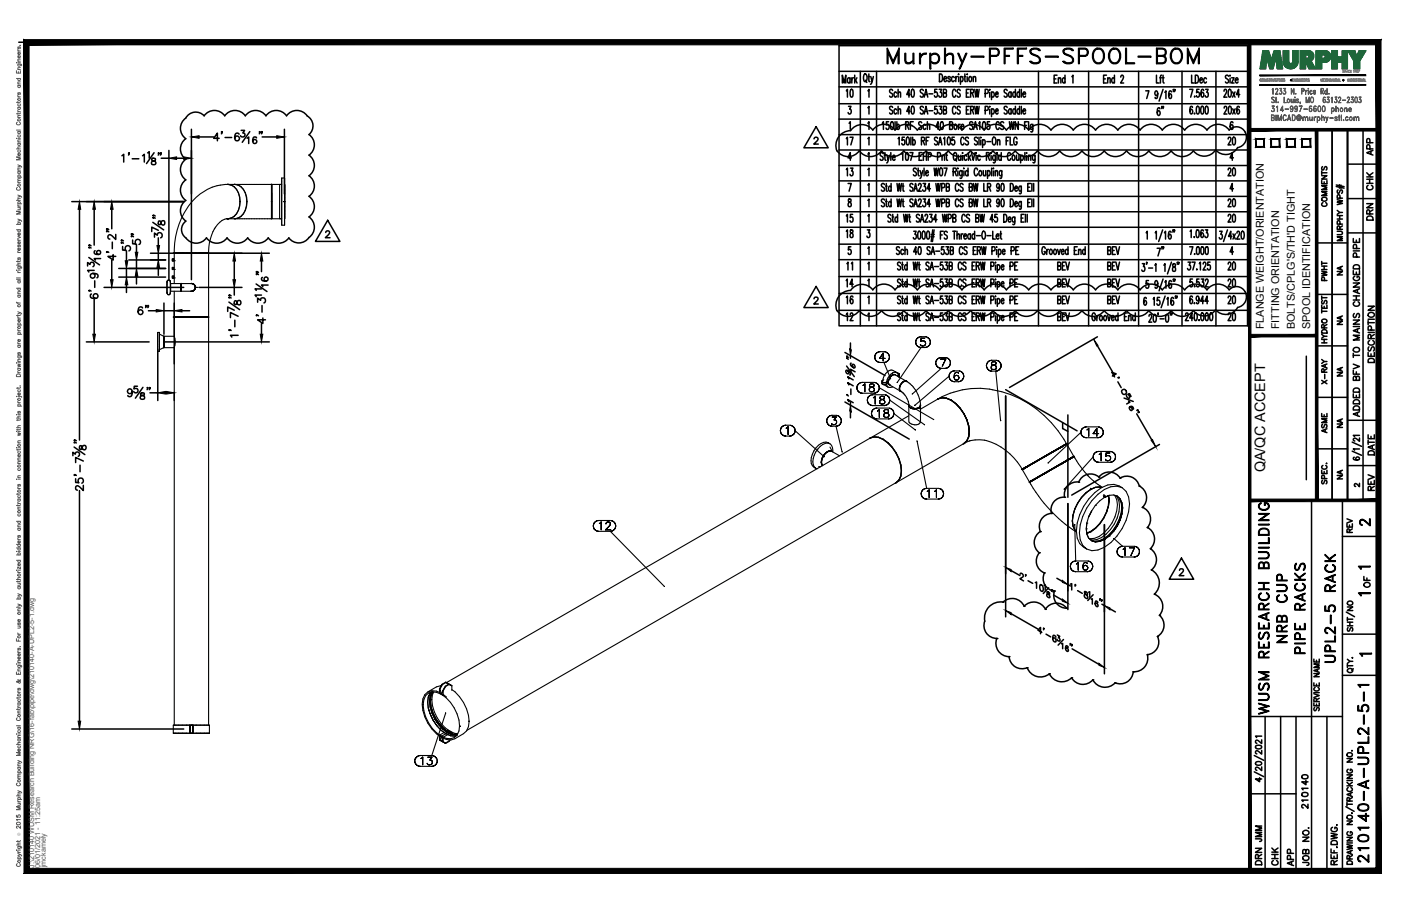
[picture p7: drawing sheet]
<svg xmlns="http://www.w3.org/2000/svg" width="432mm" height="279mm" viewBox="0 0 432 279" stroke-linecap="round" stroke-linejoin="round" font-family="sans-serif">
<defs><g id="words">
<text font-size="10.6" x="272.3" y="22.6">Murphy-PFFS-SPOOL-BOM</text>
<g font-size="6.6">
<text x="397.6" y="199.3" transform="rotate(-90 397.6 199.3)">NRB CUP</text>
<text x="403.2" y="202.8" transform="rotate(-90 403.2 202.8)">PIPE RACKS</text>
<text x="412.4" y="205.3" transform="rotate(-90 412.4 205.3)">UPL2-5 RACK</text>
<text x="391.9" y="221.5" transform="rotate(-90 391.9 221.5)">WUSM RESEARCH BUILDING</text>
<text x="422.6" y="267.1" transform="rotate(-90 422.6 267.1)">210140-A-UPL2-5-1</text>
</g>
<g font-size="5.7">
<text x="377.1" y="45.9">20</text>
<text x="377.1" y="55.4">20</text>
<text x="377.1" y="64.9">20</text>
<text x="377.1" y="69.8">20</text>
<text x="377.1" y="89.6">20</text>
<text x="377.1" y="94.9">20</text>
<text x="377.1" y="100.2">20</text>
</g>
<g font-size="5.3">
<text x="263.9" y="31" transform="rotate(-90 263.9 31)">10</text>
<text x="263.9" y="45.9" transform="rotate(-90 263.9 45.9)">17</text>
<text x="263.9" y="55.4" transform="rotate(-90 263.9 55.4)">13</text>
<text x="263.9" y="69.8" transform="rotate(-90 263.9 69.8)">15</text>
<text x="263.9" y="74.4" transform="rotate(-90 263.9 74.4)">18</text>
<text x="359.5" y="80.1" transform="rotate(-90 359.5 80.1)">7&quot;</text>
<text x="263.9" y="89.6" transform="rotate(-90 263.9 89.6)">14</text>
<text x="340.1" y="84.3">BEV</text>
<text x="377.1" y="84.3">20</text>
<text x="263.9" y="94.9" transform="rotate(-90 263.9 94.9)">16</text>
<text x="263.9" y="100.2" transform="rotate(-90 263.9 100.2)">12</text>
<text x="417.7" y="163.3">2</text>
<text x="389.8" y="260.7" transform="rotate(-90 389.8 260.7)">JMM</text>
<text x="389.8" y="267.8" transform="rotate(-90 389.8 267.8)">DRN</text>
<text x="399.7" y="268.1" transform="rotate(-90 399.7 268.1)">APP</text>
</g>
<g font-size="4.9">
<text x="359.5" y="36.7" transform="rotate(-90 359.5 36.7)">6&quot;</text>
<text x="424" y="49" transform="rotate(-90 424 49)">APP</text>
<text x="424" y="59.6" transform="rotate(-90 424 59.6)">CHK</text>
<text x="409.9" y="64.9" transform="rotate(-90 409.9 64.9)">COMMENTS</text>
<text x="424" y="69.1" transform="rotate(-90 424 69.1)">DRN</text>
<text x="263.5" y="84.3" transform="rotate(-90 263.5 84.3)">11</text>
<text x="409.9" y="87.8" transform="rotate(-90 409.9 87.8)">PWHT</text>
<text x="424.4" y="112.9" transform="rotate(-90 424.4 112.9)">DESCRIPTION</text>
<text x="409.9" y="119.6" transform="rotate(-90 409.9 119.6)">X-RAY</text>
<text x="419.8" y="129.8" transform="rotate(-90 419.8 129.8)">ADDED BFV TO MAINS CHANGED PIPE</text>
<text x="409.9" y="134.8" transform="rotate(-90 409.9 134.8)">ASME</text>
<text x="424.4" y="141.5" transform="rotate(-90 424.4 141.5)">DATE</text>
<text x="424.4" y="152.4" transform="rotate(-90 424.4 152.4)">REV</text>
<text x="417.7" y="165.5" transform="rotate(-90 417.7 165.5)">REV</text>
<text x="423" y="182.4" transform="rotate(-90 423 182.4)">OF</text>
<text x="403.9" y="250.5" transform="rotate(-90 403.9 250.5)">210140</text>
<text x="394.8" y="268.1" transform="rotate(-90 394.8 268.1)">CHK</text>
<text x="404.3" y="268.1" transform="rotate(-90 404.3 268.1)">JOB NO.</text>
</g>
<g font-size="4.4">
<text x="414.5" y="86.1" transform="rotate(-90 414.5 86.1)">NA</text>
<text x="414.5" y="101.2" transform="rotate(-90 414.5 101.2)">NA</text>
<text x="414.5" y="117.1" transform="rotate(-90 414.5 117.1)">NA</text>
<text x="414.5" y="133" transform="rotate(-90 414.5 133)">NA</text>
<text x="389.9" y="145.7" transform="rotate(-90 389.9 145.7)">QA/QC ACCEPT</text>
<text x="414.5" y="148.9" transform="rotate(-90 414.5 148.9)">NA</text>
</g>
<text font-size="4" x="416.3" y="151.3">2</text>
<g font-size="3.5">
<text x="417.3" y="176.7">1</text>
<text x="417.3" y="184.9">1</text>
<text x="417.7" y="203.6">1</text>
</g>
<g font-size="3.3">
<text x="389.5" y="101.5" transform="rotate(-90 389.5 101.5)">FLANGE WEIGHT/ORIENTATION</text>
<text x="394.3" y="101.5" transform="rotate(-90 394.3 101.5)">FITTING ORIENTATION</text>
<text x="399.1" y="101.5" transform="rotate(-90 399.1 101.5)">BOLTS/CPLG'S/TH'D TIGHT</text>
<text x="403.8" y="101.5" transform="rotate(-90 403.8 101.5)">SPOOL IDENTIFICATION</text>
</g>
<g font-size="2.2" fill="#545454">
<text x="10.5" y="267.5" transform="rotate(-90 10.5 267.5)">J:\210140 WUSM Research Building NRG\16-fab\pipe\dwg\210140-A-UPL2-5-1.dwg</text>
<text x="12.4" y="267.5" transform="rotate(-90 12.4 267.5)">06/01/2021 - 11:25am</text>
<text x="14.1" y="267.4" transform="rotate(-90 14.1 267.4)">jmckamely</text>
</g>
<text font-size="1.3" fill="#545454" x="6.3" y="257.9" transform="rotate(-90 6.3 257.9)">Ó</text>
</g></defs>
<!-- layer: HP-CWR-PIPE -->
<g fill="none" stroke="#000" stroke-width=".34">
<path d="M70.2 56.9h.1M70.2 56.9a16.2 16.2 0 0 0-14.3 10.4 24.7 24.7 0 0 0-2.2 10.7M70.2 56.8l1 .2M70.3 56.8l-.3 .1M70.4 56.9h1.9M71.2 57.1l.9 .5 .8 .8M71.2 57l1 .6 .7 .8M72.3 56.9a4.7 4.7 0 0 1 3.8 5.3 4.7 4.7 0 0 1-3.7 5.3M72.3 56.8v.1M72.4 56.8l-.2 .1M72.4 56.8l.9 .2 1 .6 .7 .8M72.5 56.9l11.2-.1 .1 10.7v-10.7v10.7"/>
<path d="M72.9 58.4l.6 1.1M73.5 59.5a6.7 6.7 0 0 1-1.4 7.2l-.9 .6M73.5 59.5a6.7 6.7 0 0 1-1.3 7.3l-1 .5M75.6 59.5a6.7 6.7 0 0 1-1.4 7.2l-1.9 .8M83.8 59.5v2.7M86.8 54.9v14.6M87.7 57v.6v-.5v.2M87.7 57.6v.8v-.8M87.7 58.4v1.1v-1.1M87.7 59.5v1.3v-1.3M87.7 56.9v6.6zM87.7 54.9v14.6h-.9v-14.6h.9v8"/>
<path d="M53.1 79.8v.7M53.4 79.9h.3v.5h-.3M53.4 79.8v.7h-.3v-.7h.3v.7M53.4 78h.1M53.5 78h.2M53.5 78.1l-.1 .1M53.7 78.1v1.8M54.4 78.1l-.7-.1 1.5 .1M54.4 78h-.6h.6M54.4 78.1h1.9M55.2 78h-.8h.8M55.2 78.1h2.4"/>
<path d="M56.3 78h-1.1h1.1M56.3 78.1h2.7M57.6 78h-1.3h1.3M57.6 78.1h2.8M59 78h-1.4h1.4M59 78.1h2.7M60.4 78h-1.4h1.4M60.4 78.1h2.4M61.7 78h-1.3h1.3M61.7 78.1h1.9M62.8 78h-1.1h1.1M62.8 78.1h1.3"/>
<path d="M63.6 78h-.8h.8M63.6 78.1l.7-.1-.2 .1M64.1 78h-.5h.5M66.2 70.4l-1.4 3.3-.4 2.4-.1 21.6M68.4 68h.1M69.8 67.5h.4M70 67.4a6.4 6.4 0 0 0-3.9 3.2M70 67.5l.3 .2M70.2 67.5v.2M70.4 67.5h1.9M71.2 67.3l-1 .2M72.2 67.5h.2"/>
<path d="M73.9 62.2h.1M76.1 62.2h.1M83.6 62.2h.1M83.8 62.2v5.3h3h-.6v-10.6h.6l-3-.1-.1 10.7h-11.2M83.8 62.2h.1M87.4 62.2h.1M87.4 62.2h.6M87.5 62.2h.1M87.7 60.8v1.4v-1.4M87.7 62.2v1.3v-1.3M87.7 63.5v1.3v-1.3M87.7 64.8v1.1v-1.1"/>
<path d="M87.7 65.9v.8v-.8M87.7 66.7v.6v-.6M87.7 67.3v.2v-.2M87.7 66.7v.8M87.7 65.9v1.4M87.7 64.8v1.9M87.7 63.5v2.4M87.7 63.5v-2.7v4M87.7 63.5v4zM87.7 62.2v7.3M87.7 63.5v.7M87.7 64.8v.5"/>
<path d="M87.7 65.9v.4M87.7 66.7v.3M87.7 67.3v.1M51.5 86.9v3.5M51.5 86.9h.1M51.5 90.4h.1M51.5 90.3l.3 .6 .7-.3-.7 .3zM52.5 86.6l-.7-.2-.3 .5M52.5 86.6v.3M52.5 90.3v.3M52.5 86.9v3.5M52.5 87.4h3.2v2.4h-3.2"/>
<path d="M52.6 87.4h.1M52.6 87.5h.1M52.6 87.6v.2v-.2M52.6 87.8v.2v-.2M52.6 88v.3v-.3M52.6 88.3v.3v-.3M52.6 88.6v.3v-.3M52.6 88.9v.3v-.3M52.6 89.2v.3v-.3M52.6 89.5v.1v-.1M52.6 89.6h.1M52.6 89.8h.1"/>
<path d="M53.1 85.1v.7M53.1 82.5v.6M53.4 85.7h.3v-.5h-.3v.6h-.3v-.7h.3v.7M53.4 82.5h.3v.6h-.3M53.4 82.5v.6h-.3v-.6h.3v.6M53.4 97.9l.3-.1v5.9M53.7 97.7l10.6 .1M53.7 80.4v2.1M53.7 83.1v2.1M53.7 85.7v1.7M53.7 89.8v7.9h-.3M54.4 97.7h-.6h.6"/>
<path d="M55.2 97.7h-.8h.8M55.7 87.4v2.5M55.7 87.4l.1 2.5zM55.8 87.4v2.5M56.3 97.7h-1.1h1.1M57.6 97.7h-1.3h1.3M58.7 89.8l.3 .1-.3-.1M59 97.7h-1.4h1.4M59 89.8h.1M59 87.4h-.3M59.3 87.4h-3.5v2.4h3.5h-.3M59.3 89.8l.3-.1-.3 .1"/>
<path d="M59.3 87.4l.5 .3M59.3 87.5l.3 .1M59.3 89.8l-.3 .1M59.4 87.5h.1M59.5 87.5h.1M59.5 89.7h-.1M59.6 89.7l.2-.2-.2 .2M59.6 87.6l.5 .4 .1 .9v-.6M59.6 87.6l.2 .2M59.8 89.5l.3-.3-.3 .3M59.8 87.7l.4 .6M59.8 89.5l-.5 .3"/>
<path d="M59.8 87.8l.2 .2M60 88l.1 .9v-.6M60 89.2l-.2 .3M60 88l.1 .3M60.1 89.2l.1-.3-.1 .3M60.1 88.1v.1M60.1 89v.1M60.1 88.9l-.1 .3M60.2 88.6h.2zM60.2 88.6h.9M60.4 97.7h-1.4h1.4M60.4 88.6h.1"/>
<path d="M61.7 97.7h-1.3h1.3M62.8 97.7h-1.1h1.1M63.6 97.7h-.8h.8M64.1 97.7h-.5h.5M64.3 97.8v125.8M64.3 97.7l-10.6 .1M48.6 108.4v-5.9h.5v5.9M48.6 102.5v5.9h.5v-5.9M49.1 103l1.3 .7M50.4 103.7v3.5M50.4 103.7l.1 3.5zM50.4 107.2l-1.3 .7"/>
<path d="M50.5 103.7v3.5v-3.5M53.7 103.7h-3.2v3.5h3.2M53.7 103.7l.2 .6M53.9 106.5l-.2 .6v116.5M53.9 104.4v2.1M264.1 119.6l.1 .5-.1-.5M264.2 119.1l-.1 .5 .1-.5M264.4 118.6l-.2 .5 .2-.5M264.8 118.3l-.4 .3 .4-.3M265.2 118l-.4 .3 .4-.3M265.8 117.9l-.6 .1 .6-.1M265.8 117.9h3.6"/>
<path d="M266 118.9l.2-.2-.2 .2M266.2 118.7l.4-.3-.4 .3M266.6 118.4v2.4v-2.4M268 118.7v.3v-.3M268 119l.1 .2-.1-.2M268 119.7l.3-.2-.3 .2M268.1 118.5l-.1 .2 .1-.2M268.1 119.2l.2 .1-.2-.1M268.3 119.5l.3-.1-.3 .1M268.3 119.3l.5 .1-.5-.1M268.5 118.4l-.4 .1 .4-.1M268.6 119.4l.4-.1-.4 .1"/>
<path d="M268.8 119.4l.3 .1-.3-.1M268.9 118.4h-.4h.4M269 119.3l.3-.1-.3 .1M269.1 119.5l.3 .2-.3-.2M269.3 118.5l-.4-.1 .4 .1M269.3 119.2l.1-.2-.1 .2M269.4 118.7l-.1-.2 .1 .2M269.4 119.7l.1 .3-.1-.3M269.4 119v-.3v.3M269.6 110.1l.1 .5-.1-.5M269.7 109.6l-.1 .5 .1-.5M269.7 110.6l.2 .5-.2-.5"/>
<path d="M269.9 118l-.5-.1 .5 .1M269.9 109.1l-.2 .5 .2-.5M269.9 111.1l.4 .3-.4-.3M270.3 108.8l-.4 .3 .4-.3M270.3 111.4l.4 .3-.4-.3M270.3 118.3l-.4-.3 .4 .3M270.7 118.6l-.4-.3 .4 .3M270.7 108.5l-.4 .3 .4-.3M270.7 111.7l.6 .1-.6-.1M270.9 119.1l-.2-.5 .2 .5M271 119.6l-.1-.5 .1 .5 16.7 9.8M271.1 110.5h1.7h-1.7"/>
<path d="M271.3 108.4l-.6 .1 .6-.1M271.3 111.8h1.1M271.3 108.4h1.1M271.9 118v.4zM271.9 117.4v.4zM271.9 118.4l.4 .2M271.9 117.8l.4 .2M271.9 117.5v.3M271.9 118v.3M272 117.5l-.1 .3 .4 .2h.6l.9-.5v.6l-.9 .5h-.6l-.4-.2v-.3M272 118l-.1 .1M272 117.9l-.1 .2"/>
<path d="M272.1 117.5a3.4 3.4 0 0 1 2.8-3.4l1.5 .8a3.1 3.1 0 0 0-3.2 3.3l.1 .5 .5 .7-1.3-.8M272.2 108.9l-1.1 1.6 1.1-1.6M272.2 108.9v2.4v-2.4M272.3 118.1l1.4-.3-.8 .8h-.6M272.4 117.1l-.5 .3M272.4 111.8l.6-.1-.6 .1M272.4 111.8l2.1 4.9M273 108.5l-.6-.1 .6 .1M273 111.7l.4-.3-.4 .3M273.4 108.8l-.4-.3 .4 .3M273.4 111.4l.4-.3-.4 .3M273.8 109.1l-.4-.3 .4 .3"/>
<path d="M273.8 111.1l.3-.5-.3 .5M273.8 117.9v.3v-.3M273.8 117l-.1 .5M273.8 117.5v.4v-.4M273.8 118.2l.2 .3-.2-.3M273.9 118.6l3.5 2M274 117l-.2 .9-.6 .3 .6-.3 .2 .6M274 117l-.2 .5 .2-.5M274 118.5l.2 .2-.2-.2M274 118.5l.2 .2M274.1 109.6l-.3-.5 .3 .5M274.1 110.6v-.5v.5"/>
<path d="M274.1 110.1v-.5v.5M274.2 116.7l-.2 .3 .2-.3M274.4 116.3l-.2 .4 .2-.4M274.4 116.2l-.4 .8M274.7 115.7l-.4 .4M274.8 115.9l-.4 .4 .4-.4M275.1 115.7v-.7v.7M275.1 115.7l-.3 .2 .3-.2M275.1 119.3l-1.3 .1M275.1 115.7l-.7 .5M275.1 119.2v.1M275.4 115.6l-.3 .1 .3-.1"/>
<path d="M275.4 115.6l-.3 .1M275.5 115.4l.2 .1M275.7 115.5l-.3 .1 .3-.1M275.7 115.5l-.3 .1M275.7 115.5l.3 .1M275.7 115.5l3.5 2M276 115.6l-.3-.1 .3 .1M276.4 114.9l.4 .7 .1 .5M276.5 115l.6 .2v.4M276.7 115l-.2 .1M276.7 115.1l.4 .2v.3M276.8 116.1h.1"/>
<path d="M276.9 115.8l.2 .4M277 115.7l.1 .4M277.1 116.2h.1M277.1 115.2v.4zM277.1 115.8v.4zM277.1 115.6l-.6 .3M277.1 115.6l-.4 .4M277.1 116.1l-.1 .1M277.1 115.2v.1M277.1 115.6h.1M277.1 115.8v.1M277.1 116.1v.1"/>
<path d="M277.2 119.9h.1M277.2 119.9l.2 .7M277.2 119.5l.2 1M277.2 119.5v.4M277.3 119.9h.1M277.4 119l-.2 .5M277.4 119.1l-.2 .8M277.8 118.2l-.4 .8M277.9 118.2l-.5 .9M278.2 117.9l-.4 .3M278.5 117.7l-.3 .2M278.5 117.6l-.7 .6"/>
<path d="M278.5 117.7a1.96 1.96 0 0 0-.7 3.1l.7 .6M278.5 117.7l.7-.2 .4 .2M278.8 117.5h.5M279.1 117.4l-.6 .3M279.2 117.5h.3zM279.2 117.5l-.7 .2M279.3 117.5h.1M279.3 117.5l.1 .1M279.4 117.6h.1M279.5 117.5l.1 .2M279.6 117.7a9.3 9.3 0 0 1 4.1 7M282.2 105.5l.1 .5-.1-.5"/>
<path d="M282.3 105l-.1 .5 .1-.5M282.3 106l.2 .5-.2-.5M282.5 104.5l-.2 .5 .2-.5M282.5 106.5l.4 .3-.4-.3M282.9 104.2l-.4 .3 .4-.3M282.9 106.8l.5 .3-.5-.3M283.4 103.9l-.5 .3 .5-.3M283.4 107.1l.5 .1-.5-.1M283.8 106.5l-.1-.3 .1 .3M283.8 105.3h.1M283.9 103.8l-.5 .1 .5-.1M283.9 103.8h1.2"/>
<path d="M283.9 104.3l-.1 1 .1-1M283.9 106.6l-.1-.1 .1 .1M283.9 105.2l.4-.1-.4 .1M284.3 106.7l-.4-.1 .4 .1M284.3 105.1h.3h-.3M284.6 106.7h-.3h.3M284.6 105.1l.3 .1-.3-.1M284.9 106.6l-.3 .1 .3-.1M284.9 105.2l.2 .2-.2-.2M285 104.3h-1.1h1.1M285.1 107.2l.5-.1-.5 .1M285.1 107.2h-1.2l-7.4 10.7"/>
<path d="M285.1 106.4l-.2 .2 .2-.2M285.1 105.4l.2 .4-.2-.4M285.3 105.8l-.2 .6zM285.6 103.9l-.5-.1 .5 .1M285.6 107.1l.4-.3-.4 .3M286 104.2l-.4-.3 .4 .3M286 106.8l.4-.3-.4 .3M286.4 104.5l-.4-.3 .4 .3M286.4 106.5l.3-.5-.3 .5M286.7 105l-.3-.5 .3 .5M286.7 106l.1-.5-.1 .5M286.8 105.5l-.1-.5 .1 .5"/>
<path d="M288.4 111.9l.1 .5-.1-.5M288.5 111.4l-.1 .5 .1-.5M288.5 112.4l.2 .5-.2-.5M288.7 110.9l-.2 .5 .2-.5M288.7 112.9l.4 .4-.4-.4M289.1 110.6l-.4 .3 .4-.3M289.1 113.3l.5 .2-.5-.2M289.6 110.3l-.5 .3 .5-.3M289.6 113.5l.5 .1-.5-.1M289.9 110.7h1.6h-1.6M290.1 110.3h-.5h.5M290.1 110.3h1.2"/>
<path d="M291.3 113.6l.5-.1-.5 .1M291.3 113.6h-1.2l-8.9 7.9M291.5 110.7l-1.1 2.4 1.1-2.4M291.8 110.3h-.5h.5M291.8 113.5l.5-.2-.5 .2M292.3 110.6l-.5-.3 .5 .3M292.3 113.3l.3-.4-.3 .4M292.5 116l.1 .5-.1-.5M292.5 116l-10.5 9M292.6 115.5l-.1 .5 .1-.5M292.6 116.5l.2 .5-.2-.5M292.6 110.9l-.3-.3 .3 .3"/>
<path d="M292.6 112.9l.2-.5-.2 .5M292.8 115l-.2 .5 .2-.5M292.8 117l.4 .4-.4-.4M292.8 111.4l-.2-.5 .2 .5M292.8 112.4l.1-.5-.1 .5M292.9 111.9l-.1-.5 .1 .5M293.2 114.7l-.4 .3 .4-.3M293.2 117.4l.5 .2-.5-.2M293.7 114.5l-.5 .2 .5-.2M293.7 117.6l.5 .1-.5-.1M294.1 115.9v.5v-.5M294.2 114.4l-.5 .1 .5-.1"/>
<path d="M294.2 117.7h1.1M294.2 114.4h1.1M294.2 115.3l-.1 .6 .1-.6M294.2 116.1v.8zM294.2 116.9l.2 .2-.2-.2M294.4 115l-.2 .3 .2-.3M294.4 115.9l-.2 .2 .2-.2M294.4 117.1l.4 .1-.4-.1M294.8 114.8l-.4 .2 .4-.2M294.8 115.8l-.4 .1 .4-.1M294.8 117.2h.1M294.9 115.8h.1"/>
<path d="M294.9 117.2l.3-.1-.3 .1M295 114.8h-.2h.2M295.2 115.9l-.3-.1 .3 .1M295.2 117.1l.2-.2-.2 .2M295.3 115l-.3-.2 .3 .2M295.3 117.7l.6-.1-.6 .1M295.4 116.1l-.2-.2 .2 .2M295.4 115.2l-.1-.2 .1 .2M295.4 116.9l.2-.4-.2 .4M295.4 116.1l.2 .4zM295.9 114.5l-.6-.1 .6 .1M295.9 117.6l.5-.2-.5 .2"/>
<path d="M296.4 114.7l-.5-.2 .5 .2M296.4 117.4l.3-.4-.3 .4M296.7 115l-.3-.3 .3 .3M296.7 117l.3-.5-.3 .5M297 115.5l-.3-.5 .3 .5M297 116.5v-.5v.5M297 116v-.5v.5M304 112.8l.1 .5-.1-.5M304.1 112.3l-.1 .5 .1-.5M304.1 113.3l.3 .4-.3-.4M304.4 111.8l-.3 .5 .3-.5M304.4 113.7l.3 .4-.3-.4"/>
<path d="M304.7 111.4l-.3 .4 .3-.4M304.7 114.1l.5 .3-.5-.3M305.2 111.2l-.5 .2 .5-.2M305.2 114.4l.5 .1-.5-.1M305.5 113.5v-.3v.3M305.5 113.2l.1-.3-.1 .3M305.6 113.7l-.1-.2 .1 .2M305.6 111.9v.2v-.2M305.6 112.1l.1 .3-.1-.3M305.6 112.9l.2-.2-.2 .2M305.7 111.1l-.5 .1 .5-.1M305.7 114.5h1.2"/>
<path d="M305.7 111.1h1.2M305.7 111.7l-.1 .2 .1-.2M305.7 113.9l-.1-.2 .1 .2M305.7 112.4l.2 .1-.2-.1M305.8 112.7l.4-.1-.4 .1M305.9 112.5l.5 .1-.5-.1M306.1 111.6l-.4 .1 .4-.1M306.1 113.9h-.4h.4M306.2 112.6l.4-.1-.4 .1M306.4 112.6l.3 .1-.3-.1M306.5 113.9h-.4h.4M306.5 111.6h-.4h.4"/>
<path d="M306.6 112.5l.3-.1-.3 .1M306.7 112.7l.3 .2-.3-.2M306.9 113.9h-.4h.4M306.9 111.7l-.4-.1 .4 .1M306.9 112.4l.1-.3-.1 .3M306.9 114.5l.5-.1-.5 .1M306.9 114.5l1.5 15.2M307 113.7l-.1 .2 .1-.2M307 111.9l-.1-.2 .1 .2M307 112.9l.1 .3-.1-.3M307 112.1v-.2v.2M307.1 113.5l-.1 .2 .1-.2"/>
<path d="M307.1 113.2v.3v-.3M307.4 111.2l-.5-.1 .5 .1M307.4 114.4l.5-.3-.5 .3M307.9 111.4l-.5-.2 .5 .2M307.9 114.1l.3-.4-.3 .4M308.2 111.8l-.3-.4 .3 .4M308.2 113.7l.3-.4-.3 .4M308.5 112.3l-.3-.5 .3 .5M308.5 113.3l.1-.5-.1 .5M308.6 112.8l-.1-.5 .1 .5M240.5 132.8l.1 .5-.1-.5M240.6 132.3l-.1 .5 .1-.5"/>
<path d="M240.6 133.3l.2 .5-.2-.5M240.8 131.8l-.2 .5 .2-.5M240.8 133.8l.4 .3-.4-.3M241.2 131.5l-.4 .3 .4-.3M241.2 134.1l.5 .3-.5-.3M241.7 131.2l-.5 .3 .5-.3M241.7 134.4l.5 .1-.5-.1M242.2 131.1l-.5 .1 .5-.1M242.2 134.5h1.2M242.2 131.1h1.2M242.3 132.1l.3-.2-.3 .2M242.6 131.9l.3-.3-.3 .3"/>
<path d="M242.9 131.6v2.4v-2.4M243.4 134.5l.5-.1-.5 .1M243.9 131.2l-.5-.1 .5 .1M243.9 134.4l.4-.3-.4 .3M244.3 131.5l-.4-.3 .4 .3M244.3 134.1l.4-.3-.4 .3M244.7 131.8l-.4-.3 .4 .3M244.7 133.8l.3-.5-.3 .5M245 132.3l-.3-.5 .3 .5M245 133.3l.1-.5-.1 .5M245.1 132.8l-.1-.5 .1 .5 8.9 8M252.3 137.3a2.72 2.72 0 0 1 3.5-.5 3 3 0 0 0-3.7 1.7 5.2 5.2 0 0 0-1.2 5.5l.5 .4a2.96 2.96 0 0 1-1-4.3l.5-1z"/>
<path d="M254.5 139.6l-.4 .5M254.8 129.8l.1 .5-.1-.5M254.9 129.3l-.1 .5 .1-.5M254.9 130.3l.2 .5-.2-.5M255.1 139.3h.1M255.1 139.3l-1.4 1.4-.5 1.9M255.1 128.8l-.2 .5 .2-.5M255.1 130.8l.4 .3-.4-.3M255.5 128.4l-.4 .4 .4-.4M255.5 131.1l.4 .2-.4-.2M255.5 139.1l-1 .5M255.5 139.1l.9 .1-.8-.1-.5 .2"/>
<path d="M255.5 139.1l-1.4 1M255.5 139.1l.9 .1M255.5 139.1l.8 .1M255.8 136.8a2.63 2.63 0 0 1 .9 2.5M255.8 137.9l.7 1.4M255.9 128.2l-.4 .2 .4-.2M255.9 131.3l.5 .1-.5-.1M256.3 130.5l.2 .3zM256.3 139.2h.1M256.4 139.2l.2 .1M256.4 128.1l-.5 .1 .5-.1M256.4 131.4h1.3"/>
<path d="M256.4 128.1h1.3M256.5 128.6h1.3h-1.3M256.5 130.8l.7 .2zM257.1 129.5h.3h-.3M257.4 129.5l.2 .1-.2-.1M257.5 130.8l-.3 .2 .3-.2M257.6 129.6h.1M257.7 131.4l.5-.1-.5 .1M257.7 131.4l1.8 7.9M257.8 128.6l-.7 .9 .7-.9M257.8 130.6l-.3 .2 .3-.2M257.8 129.7v.3v-.3"/>
<path d="M257.8 130v.6zM258.2 128.2l-.5-.1 .5 .1M258.2 131.3l.4-.2-.4 .2M258.6 128.4l-.4-.2 .4 .2M258.6 131.1l.4-.3-.4 .3M259 128.8l-.4-.4 .4 .4M259 130.8l.2-.5-.2 .5M259.2 129.3l-.2-.5 .2 .5M259.2 130.3l.1-.5-.1 .5M259.3 129.8l-.1-.5 .1 .5M259.6 139.3h.1M264.2 120.1l.2 .5-.2-.5"/>
<path d="M264.4 120.6l.4 .3-.4-.3M264.8 120.9l.4 .3-.4-.3M265.2 121.2l.6 .1-.6-.1M265.8 121.3h3.6M267.3 123.4l.1 .5-.1-.5M267.4 122.9l-.1 .5 .1-.5M267.4 123.9l.2 .5-.2-.5M267.6 122.4l-.2 .5 .2-.5M267.6 124.4l.4 .3-.4-.3M267.9 120.3v-.3v.3M267.9 120l.1-.3-.1 .3M268 122.1l-.4 .3 .4-.3"/>
<path d="M268 124.7l.5 .3-.5-.3M268 120.6l-.1-.3 .1 .3M268.1 135.2l.1-.2-.2 .2M268.1 120.7l-.1-.1 .1 .1M268.5 121.8l-.5 .3 .5-.3M268.5 125l.5 .1-.5-.1M268.5 120.8l-.4-.1 .4 .1M268.6 127.5l.1 .5-.1-.5M268.7 127l-.1 .5 .1-.5M268.7 128l.2 .5-.2-.5M268.9 126.5l-.2 .5 .2-.5M268.9 128.5l.4 .3-.4-.3"/>
<path d="M268.9 120.8h-.4h.4M269 121.7l-.5 .1 .5-.1M269 125.1h3.6M269 121.7h3.6M269.2 122.7l.2-.2-.2 .2M269.3 126.2l-.4 .3 .4-.3M269.3 128.8l.4 .3-.4-.3M269.3 120.7l-.4 .1 .4-.1M269.4 120.6h.1M269.4 121.3l.5-.1-.5 .1M269.4 122.5l.3-.3-.3 .3M269.5 120.3l-.1 .3 .1-.3"/>
<path d="M269.5 120v.3v-.3M269.7 125.9l-.4 .3 .4-.3M269.7 129.1l.5 .1-.5-.1M269.7 122.2v2.4v-2.4M269.9 121.2l.4-.3-.4 .3M270.2 125.8l-.5 .1 .5-.1M270.2 129.2h3.6M270.2 125.8h3.6M270.3 120.9l.4-.3-.4 .3M270.5 126.8l.2-.2-.2 .2M270.7 126.6l.3-.3-.3 .3M270.7 120.6l.2-.5-.2 .5"/>
<path d="M270.7 134.8l-1.3-.1-1.2 .3M270.7 134.9l-1.3-.2-1 .3M270.7 134.8l1.5 .7M270.9 120.1l.1-.5-.1 .5M271 126.3v2.4v-2.4M271.1 124.1v-.3v.3M271.1 123.8l.1-.2-.1 .2M271.2 124.4l-.1-.3 .1 .3M271.2 122.5v.3v-.3M271.2 122.8l.1 .2-.1-.2M271.2 123.6l.3-.3-.3 .3M271.3 122.3l-.1 .2 .1-.2"/>
<path d="M271.3 124.5l-.1-.1 .1 .1M271.3 123l.3 .1-.3-.1M271.5 123.3l.3-.1-.3 .1M271.6 123.1l.4 .1-.4-.1M271.7 122.2l-.4 .1 .4-.1M271.7 124.6l-.4-.1 .4 .1M271.8 123.2l.4-.1-.4 .1M272 123.2l.4 .1-.4-.1M272.1 135.5h.1M272.1 124.6h-.4h.4M272.1 122.2h-.4h.4M272.2 135.5l1.5 1 1.3 1.5z"/>
<path d="M272.2 123.1l.3-.1-.3 .1M272.4 123.3l.2 .3-.2-.3M272.4 128.3v-.4v.4M272.4 127.9l.1-.2-.1 .2M272.5 128.5l-.1-.2 .1 .2M272.5 126.6v.3v-.3M272.5 126.9l.1 .2-.1-.2M272.5 127.7l.2-.2-.2 .2M272.5 124.5l-.4 .1 .4-.1M272.5 122.3l-.4-.1 .4 .1M272.5 123l.1-.2-.1 .2M272.6 124.4h.1"/>
<path d="M272.6 122.5l-.1-.2 .1 .2M272.6 125.1l.5-.1-.5 .1M272.6 123.6l.1 .2-.1-.2M272.6 122.8v-.3v.3M272.6 126.4l-.1 .2 .1-.2M272.6 128.6l-.1-.1 .1 .1M272.6 127.1l.2 .1-.2-.1M272.7 124.1l-.1 .3 .1-.3M272.7 123.8v.3v-.3M272.7 127.5l.4-.1-.4 .1M272.8 127.2l.5 .2-.5-.2M273 126.3l-.4 .1 .4-.1"/>
<path d="M273 128.7l-.4-.1 .4 .1M273.1 127.4l.4-.2-.4 .2M273.1 121.8l-.5-.1 .5 .1M273.1 125l.4-.3-.4 .3M273.3 127.4l.3 .1-.3-.1M273.4 128.7h-.4h.4M273.4 126.3h-.4h.4M273.5 127.2l.3-.1-.3 .1M273.5 122.1l-.4-.3 .4 .3M273.5 124.7l.4-.3-.4 .3M273.6 127.5l.2 .2-.2-.2M273.8 128.6l-.4 .1 .4-.1"/>
<path d="M273.8 126.4l-.4-.1 .4 .1M273.8 127.1v-.2v.2M273.8 128.5h.1M273.8 126.6v-.2v.2M273.8 129.2l.5-.1-.5 .1M273.8 127.7l.2 .2-.2-.2M273.8 126.9v-.3v.3M273.9 122.4l-.4-.3 .4 .3M273.9 124.4l.2-.5-.2 .5M274 128.3l-.2 .2 .2-.2M274 127.9v.4v-.4M274.1 122.9l-.2-.5 .2 .5"/>
<path d="M274.1 123.9l.1-.5-.1 .5M274.2 123.4l-.1-.5 .1 .5 10.7 7.6M274.3 125.9l-.5-.1 .5 .1M274.3 129.1l.5-.3-.5 .3M274.8 126.2l-.5-.3 .5 .3M274.8 128.8l.4-.3-.4 .3M275 138a11.4 11.4 0 0 1 2.7 8.8l-.6 1.2a8.3 8.3 0 0 0-.9-8.4zM275.2 126.5l-.4-.3 .4 .3M275.2 128.5l.2-.5-.2 .5M275.4 127l-.2-.5 .2 .5M275.4 128l.1-.5-.1 .5M275.5 127.5l-.1-.5 .1 .5 6.6 5.1"/>
<path d="M277.4 120.5l-.2-.3 .4 .5-.2-.1M277.4 120.5v.1M277.4 120.5l.3 .2M277.6 120.7l.2 .1M277.7 120.7h.1M278.4 121.3l1 1.2 .6 1.5-.1-.1M280 123.9l.1 1.3M280.1 125v.3M280.1 125.3v4.6a2.24 2.24 0 0 0 3.5 .4l.1-5M280.1 124.8v.3M280.1 128.2l-11.7 6.8M280.1 124.9l.3 .6"/>
<path d="M280.1 125l.1 .3M280.1 125.3l.6 .5M280.3 125.5l.4 .2M280.3 125.6l.3 .2M280.6 125.8l.4 .2-.3-.2M280.7 125.7h.1M280.7 125.7l.3 .2M281 126l.9 .1zM281 125.9l.9 .1M281 125.9l1.4 .1M281.9 126.1l.9-.1zM282.3 126h-.4"/>
<path d="M282.6 136l3 14.6M282.8 125.9l-.9 .1M282.8 126l.4-.2zM282.8 125.9l-.5 .1M283.2 125.7l-.9 .3M283.2 125.7h.1M283.2 125.7l-.4 .2M283.2 125.8l.2 .3M283.2 125.7l.2 .1M283.4 125.5l-.6 .4M283.4 125.5l-.2 .2M283.5 125.6l-.3 .2"/>
<path d="M283.6 125.3l-.4 .4M283.6 125.3l-.2 .3M283.7 124.9l-.3 .6M283.7 124.9v.3M283.7 124.9l-.1 .4M283.7 125.3l-.2 .3M283.7 125v.1M283.7 124.8v.5M283.7 124.7l-.1 .6M289 123.1l.1-.1-.2 .2M289.1 123a4.9 4.9 0 0 1 5.4 1.5 11.5 11.5 0 0 1 4 10.2l-.6 1.3-.9 .8M289.1 123l-5.4 3.2"/>
<path d="M289.1 123l1.2-.4 1.4 .2 1.4 .6M289.3 123l1-.3-1.2 .3M289.3 122.9a25.5 25.5 0 0 1 22.2-1.2 34.1 34.1 0 0 1 17.2 15.1M291.7 122.8l1.4 .5M293.1 123.4h.1M293.1 123.4l1.5 1 1.3 1.5-1.3-1.5zM293.1 123.3l2.8 2.6 1.2 1.7M297 136.8l-.1 .1M297 136.8l-20.6 11.9M297 136.8l-.2 .1M297.1 127.6l-1.2-1.7 1.2 1.7M297.1 127.6l.9 1.8"/>
<path d="M298 129.4l-.9-1.8 .9 1.8M298 129.4l.6 1.9M298.6 131.3l-.6-1.9 .6 1.9M298.6 131.3l.1 1.8-.1 1.6 .1-1.6zM298.6 134.7l-.6 1.2-.8 .8M298.6 131.3a4.9 4.9 0 0 1-1.5 5.5M298.7 133.2h.1M298.7 133.1h.1M298.9 135.9l-1.6 .7M303.4 135.7a18.4 18.4 0 0 1 11.6 9l.4-.2M303.5 135.7a11.2 11.2 0 0 0-4.8 .3M308.4 129.7h.1"/>
<path d="M324.3 139.4l-1.8 1M324.3 139.4l1.6-.9-1.6 .9M324.3 139.5l-1.7 1M325.9 138.5l-1.6 .9M327.2 137.7l-1.3 .8M327.2 137.7l.9-.5-2.2 1.3M327.2 137.8l-2.9 1.7M327.3 137.8l-.4 .2M327.5 137.7l-1.5 .8M328.1 137.2l-.9 .5M328.2 137.3l-1 .5M328.2 137.3l.5-.3z"/>
<path d="M328.7 136.9l-.6 .3M328.7 136.9h.1M328.7 136.8l.1 .1M328.7 136.8h.1M328.7 136.9l-1.4 .9M328.8 136.9l2.1 3.8M328.8 136.9h-.1M333.1 133.3l.1 .5-.1-.5M333.1 133.3l-10 9.4M333.2 132.8l-.1 .5 .1-.5M333.2 133.8l.2 .5-.2-.5M333.4 132.3l-.2 .5 .2-.5"/>
<path d="M333.4 134.3l.4 .3-.4-.3M333.8 132l-.4 .3 .4-.3M333.8 134.6l.5 .3-.5-.3M334.3 131.7l-.5 .3 .5-.3M334.3 134.9l.5 .1-.5-.1M334.8 131.6l-.5 .1 .5-.1M334.8 135h3.6M334.8 131.6h3.6M335 132.6l.2-.2-.2 .2M335.2 132.4l.4-.3-.4 .3M335.6 132.1v2.4v-2.4M336.9 133.7h1.7h-1.7"/>
<path d="M337.3 139.9l-.3 .5 .3-.5M337.6 139.6l-.3 .3 .3-.3M338.1 132.1l-1.2 1.6 1.2-1.6M338.1 132.1v2.4v-2.4M338.1 139.3l-.5 .3 .5-.3M338.4 135l.5-.1-.5 .1M338.6 139.2l-.5 .1 .5-.1M338.6 139.2h3.6M338.9 131.7l-.5-.1 .5 .1M338.9 134.9l.5-.3-.5 .3M339.4 132l-.5-.3 .5 .3M339.4 134.6l.3-.3-.3 .3"/>
<path d="M339.4 139.7v2.4v-2.4M339.7 132.3l-.3-.3 .3 .3M339.7 134.3l.3-.5-.3 .5M340 132.8l-.3-.5 .3 .5M340 133.8v-.5v.5M340 133.3v-.5v.5M340.9 139.7l-.1 1 .1-1M342.1 139.7h-1.2h1.2M342.7 139.3l-.5-.1 .5 .1M343.1 139.6l-.4-.3 .4 .3M343.5 139.9l-.4-.3 .4 .3M251.4 144.4l.5 .2"/>
<path d="M252.3 143.9h.7M253.1 142.5h.1M253.1 142.5l.4 1.1M253.2 142.6h.1M254.1 140.1l-.7 1.2a2.19 2.19 0 0 0 .1 2.3l-.3-1M254.1 140.1l-.7 1.2-.3 1.2M258.8 140.6l-2.4-1.4a2.91 2.91 0 0 0-3.1 2.8v1.1l.3 .5M276 149l.2-.1-.3 .1M276.2 148.8l.9-.8-.9 .9M276.3 148.8h-.1M277.8 145.3h.1M277.8 145.2h.1"/>
<path d="M283.9 152.3l.1 .5-.1-.5M284 151.8l-.1 .5 .1-.5M284 152.8l.3 .4-.3-.4M284.3 151.3l-.3 .5 .3-.5M284.3 153.2l.3 .4-.3-.4M284.6 150.9l-.3 .4 .3-.4M284.6 153.6l.5 .2-.5-.2M285.1 150.7l-.5 .2 .5-.2M285.1 153.8l.5 .1-.5-.1M285.6 150.6l-.5 .1 .5-.1M285.6 153.9h3.6M285.6 150.6h3.6"/>
<path d="M285.8 151.5l.2-.1-.2 .1M286 151.4l.4-.3-.4 .3M286.4 151.1v2.3v-2.3M288.1 151.5l.2-.1-.2 .1M288.3 151.4l.3-.3-.3 .3M288.6 151.1v2.3v-2.3M289.2 153.9l.5-.1-.5 .1M289.7 150.7l-.5-.1 .5 .1M289.7 153.8l.4-.2-.4 .2M290.1 150.9l-.4-.2 .4 .2M290.1 153.6l.4-.4-.4 .4M290.5 151.3l-.4-.4 .4 .4"/>
<path d="M290.5 153.2l.2-.4-.2 .4M290.7 151.8l-.2-.5 .2 .5M290.7 152.8l.1-.5-.1 .5M290.8 152.3l-.1-.5 .1 .5M315.4 144.6l.8-.6zM315.5 144.6l-.5 .2M315.5 144.6l-.5 .3M315.5 144.6l-.4 .2 2.2 3.8 .4-.2M315.5 144.6l-.4 .2M315.6 144.4h.1M315.6 144.4l.4-.2-.6 .4M315.6 144.4l-.2 .2"/>
<path d="M315.7 144.5h.1M315.8 144.3l.8-.4-.8 .4M315.9 144.4l-.5 .2 .3-.1M316.2 144l1.2-.7zM316.3 144.1l-.8 .5M316.3 144l-.4 .1M316.3 144l-1.3 .7 .4-.2M316.3 144l-.9 .5M316.3 144.1l-.2 .3M316.4 144l-.3 .2M316.6 143.9h.1M316.6 144h-.1"/>
<path d="M317.1 143.5l-.2 .2M317.3 148.6h.1M317.4 148.7l.3-.2-.4 .2a44.4 44.4 0 0 0 14.5 15.3M317.4 143.3l1.6-.8zM317.4 143.5l-.8 .5M317.5 143.4l-1.2 .7M317.5 143.3l1.5-.9-1.5 .9M317.5 148.6h.1M317.7 148.4h.1M317.7 148.5l-.5 .2M317.7 148.5l-.3 .2M317.7 148.5l.8-.5-.8 .5"/>
<path d="M317.8 148.3l1-.5zM317.8 148.3l-.5 .3M317.9 148.3l-.5 .2M318.5 147.9h.1M318.5 147.9l-.9 .5M318.5 148l1.3-.7-1.3 .7M318.5 148l-.8 .5M318.6 142.8h.1M318.8 147.7v.1M319 142.5l1.7-1zM319 142.4l-2.7 1.6M319.1 142.6l-2.8 1.5"/>
<path d="M319.1 142.5l-1.6 .9M319.1 142.5l1.6-1zM319.1 142.5l-2.8 1.6M319.1 142.6l-1.6 .8M319.7 147.2l.5-.2zM319.7 147.3l-1.2 .7 1.3-.7M319.7 147.3l1.6-.9zM319.7 147.3l-1.2 .7M319.8 147.3l1.5-.9-1.5 .9M320.2 147h-.1M320.7 141.5l1.8-1.1-3.5 2M320.7 146.7l-.5 .3"/>
<path d="M320.7 141.5l-1.7 .9M320.7 141.5l-1.6 1M321.2 146.3l1.7-.9-1.6 .9M321.3 146.3h.1M321.3 146.3l-2.8 1.6M321.3 146.4l1.7-1-1.7 1M321.3 146.4l-1.6 .9M321.8 146.2l.4-.3zM321.8 146.2l-.5 .3M322.5 145.7l-.2 .2 .2-.2M322.5 140.4l-1.8 1.1 1.8-1.1M322.5 140.4l1.8-1-1.8 1"/>
<path d="M322.5 145.7l-.2 .2M322.5 140.4l-1.8 1.1M322.6 140.5l-1.9 1 1.9-1M322.6 140.5l-1.9 1M323 145.4l1.8-1-1.8 1M323 145.4l-1.7 1M324.8 144.3l-1.9 1.1 1.9-1.1M324.8 144.3l1.7-1-1.7 1M324.8 144.3l-3.5 2M324.8 144.4l1.7-1-1.7 1M324.8 144.4l3.4-1.9zM324.8 144.4l-1.8 1"/>
<path d="M324.9 144.3h.2h-.2M325.2 144.2h.1M325.2 144.2h-.1M326.5 143.3l-1.7 1M326.5 143.4l1.7-.9-1.7 .9M326.8 143.2l.3-.1-.3 .1M327.1 143.1h.1M328.1 142.4l-1.6 .9 1.6-.9M328.1 142.4l-1.6 .9M328.2 142.5l1.3-.8-1.3 .8M328.2 142.5l-3.4 1.9M328.4 142.3l-1.3 .8 1.3-.8"/>
<path d="M328.4 142.3l-1.3 .8M329.3 141.8l-.1 .1M329.4 141.6l-1.3 .8M329.4 141.6l-2.9 1.7M329.5 141.7l.9-.5-.9 .5M329.5 141.7l-1.3 .8 1.3-.8M329.5 141.7h.1M329.5 141.7l-1.3 .8M329.7 141.4l.4-.1zM329.7 141.4l-.8 .5M329.8 141.4h.1M329.8 141.4l.2-.1-.2 .1"/>
<path d="M329.8 141.4l-1.4 .8M329.8 141.5l-.2 .1 .2-.1M329.8 141.5l-.2 .1M330.2 141.3l-.4 .2 .4-.2M330.2 141.3l-.4 .2M330.4 141.1l-1 .5M330.4 141.2l.5-.3-.5 .3M330.4 141l-1 .6M330.4 141.1h.1M330.4 141.1l-.9 .6M330.7 158.9a4.9 4.9 0 0 0 1.1 5M330.7 158.9l-.2 1.7 .2 1.6 .6 1.3"/>
<path d="M330.9 140.9l-.2 .1M330.9 140.8l-.5 .3M330.9 140.8h.1M330.9 140.9h.1M330.9 140.7l.1 .1M330.9 140.7l-.5 .4M331 140.8l-.6 .4M331 140.8l-.1 .1M331 140.8l1.4 2.2 3 3.8M331.3 157a7.2 7.2 0 0 0 0 6.5M331.3 157l-.6 1.9M335.1 146.5l2 1.9 2.6 1.9"/>
<path d="M336.1 150.6l.1 .3M336.2 150.9a12.4 12.4 0 0 0-5.5 8M336.2 150.9h.1M336.2 150.9a12.2 12.2 0 0 0-4.9 6.1M336.3 150.7l-.1 .3M336.5 157.6a8.8 8.8 0 0 0-1 8.3l1 .8M336.9 140.9l.1 .5-.1-.5M336.9 140.9l-8.9 9.9M337 140.4l-.1 .5 .1-.5M337 141.4l.3 .5-.3-.5M337.3 141.9l.3 .3-.3-.3M337.5 151.9a6.5 6.5 0 0 1 8.3-1.5 6.7 6.7 0 0 0-7.4 2 15.9 15.9 0 0 0-5.5 14.1l.8 1.7 1.2 1.1a5.3 5.3 0 0 1-3.1-5.5 16.9 16.9 0 0 1 5.7-11.9z"/>
<path d="M337.6 142.2l.5 .3-.5-.3M337.6 150.3l1.3-.1 .6 .2M338.1 142.5l.5 .1-.5-.1M338.6 142.6h3.6M338.8 140.2l.2-.2-.2 .2M339 140l.4-.3-.4 .3M339.6 150.3l-.6-.2-1.4 .2-1.4 .6M340 152.9l.1 .3M340.1 152.6l.3 .1v.7v-.7l.3 .2M340.2 159.8l-2.5 3.1-1.5 1.1M340.2 159.8l-1.2 1.7M340.3 153l-.1 .3"/>
<path d="M340.4 153.4a11.7 11.7 0 0 0-4 4.2M340.4 153.4l1.5-.6-1.5 .6M340.4 153.4a3.3 3.3 0 0 1 5.4 1.7M340.8 141.8l-.1-.2 .1 .2M340.8 140.7h.1M340.9 142l-.1-.2 .1 .2M340.9 140.6l.4-.1-.4 .1M341.3 142.1l-.4-.1 .4 .1M341.3 140.5h.3h-.3M341.6 142.1h-.3h.3M341.6 140.5l.4 .1-.4-.1M341.7 156l-.6 1.9-.9 1.9z"/>
<path d="M341.7 152.8l.2 1.4-.2 1.8 .1-1.8-.2-1.3a11.6 11.6 0 0 1-5.4 11M341.7 154.2h.1M341.9 154.2h.1M342 142l-.4 .1 .4-.1M342 140.6l.2 .2-.2-.2M342.2 142.6l.5-.1-.5 .1M342.2 141.8l-.2 .2 .2-.2M342.2 140.8l.1 .4-.1-.4M342.3 141.2l-.1 .6zM342.7 142.5l.4-.3-.4 .3M343.1 142.2l.4-.3-.4 .3M343.4 152.7a5 5 0 0 1 .8 4.8 11.6 11.6 0 0 1-6.9 8.5l-1.6 .1"/>
<path d="M343.5 141.9l.2-.5-.2 .5M343.7 140.4l-.2-.5 .2 .5M343.7 141.4l.1-.5-.1 .5M343.8 140.9l-.1-.5 .1 .5M343.8 152.8a4.9 4.9 0 0 1 1.1 5 11.6 11.6 0 0 1-6.9 8.6l-1.3 .2-.7-.2M344.2 152.9a4.8 4.8 0 0 1 1.4 5.4 11.7 11.7 0 0 1-6.9 8.5l-1.4 .1-1-.3M344.2 152.9a4.9 4.9 0 0 1 1.4 5.4l-.6 1.9M345.1 153.7a7.2 7.2 0 0 1 0 6.5l-2.1 3.6-1.3 1.4M345.8 156.4h.1M345.8 155.1l.2 1.5M345.8 156.5h.1M345.8 150.4a6.7 6.7 0 0 1 2 7.4 16 16 0 0 1-9.4 11.8l-1.9 .2-1.6-.5"/>
<path d="M346 156.6l-.7 3.7M182.9 162.2l.1 .5-.1-.5M183 161.7l-.1 .5 .1-.5M183 162.7l.2 .5-.2-.5M183.2 161.2l-.2 .5 .2-.5M183.2 163.2l.3 .3-.3-.3M183.5 160.9l-.3 .3 .3-.3M183.5 163.5l.5 .3-.5-.3M184 160.6l-.5 .3 .5-.3M184 163.8l.5 .1-.5-.1M184.5 160.5l-.5 .1 .5-.1M184.5 163.9h3.6"/>
<path d="M184.5 160.5h3.6M184.7 161.4h.2h-.2M184.9 161.4l.4-.4-.4 .4M185.3 161v2.4v-2.4M186.6 163.4h1.6h-1.6M186.8 161.6h.1M186.8 161.4l.1-.2-.1 .2M186.9 161.2h.1M187 161.1l.2-.1-.2 .1M187.2 161h.5h-.5M187.7 161l.2 .1-.2-.1M187.8 162.2l-1.2 1.2 1.2-1.2"/>
<path d="M187.9 161.1l.1 .1-.1-.1M188 161.9l-.2 .3 .2-.3M188 161.2l.1 .2-.1-.2M188.1 161.7l-.1 .2 .1-.2M188.1 163.9l.5-.1-.5 .1M188.1 161.4v.3v-.3M188.1 163.9l16.7 16.9M188.6 160.6l-.5-.1 .5 .1M188.6 163.8l.5-.3-.5 .3M189.1 160.9l-.5-.3 .5 .3M189.1 163.5l.3-.3-.3 .3M189.4 161.2l-.3-.3 .3 .3"/>
<path d="M189.4 163.2l.3-.5-.3 .5M189.7 161.7l-.3-.5 .3 .5M189.7 162.7l.1-.5-.1 .5M189.8 162.2l-.1-.5 .1 .5M329.9 174.7l.1 .5-.1-.5M330 174.1l-.1 .6 .1-.6M330 175.2l.2 .4-.2-.4M330.2 173.7l-.2 .4 .2-.4M330.2 175.6l.4 .4-.4-.4M330.5 160.6h.1M330.6 160.7h.1M330.6 173.3l-.4 .4 .4-.4"/>
<path d="M330.6 176l.4 .2-.4-.2M331 173.1l-.4 .2 .4-.2M331 176.2l.5 .1-.5-.1M331.2 161.8l.3 11.2M331.3 163.5l.5 .4M331.5 173l-.5 .1 .5-.1M331.5 176.3h3.6M331.5 173h3.6M331.8 173.9l.2-.1-.2 .1M332 173.8l.3-.3-.3 .3M332.3 173.5v2.3v-2.3M333.8 174.5v.5v-.5"/>
<path d="M333.9 173.9l-.1 .6 .1-.6M333.9 174.7v.8zM333.9 175.5l.2 .2-.2-.2M334.1 173.6l-.2 .3 .2-.3M334.1 174.5l-.2 .2 .2-.2M334.1 175.7l.4 .1-.4-.1M334.5 173.5l-.4 .1 .4-.1M334.5 174.4l-.4 .1 .4-.1M334.5 175.8h.1M334.6 174.4h.1M334.6 175.8l.3-.1-.3 .1M334.7 173.5h-.2h.2"/>
<path d="M334.9 174.5l-.3-.1 .3 .1M334.9 175.7l.2-.2-.2 .2M335 173.6l-.3-.1 .3 .1M335.1 176.3l.5-.1-.5 .1M335.1 174.7l-.2-.2 .2 .2M335.1 173.8l-.1-.2 .1 .2M335.1 175.5l.2-.3-.2 .3M335.1 174.7l.2 .5zM335.6 173.1l-.5-.1 .5 .1M335.6 176.2l.5-.2-.5 .2M336.1 173.3l-.5-.2 .5 .2M336.1 176l.4-.4-.4 .4"/>
<path d="M336.2 163.9h.1M336.2 164h.1M336.2 164l-1.2 .5M336.3 166.7l1.1 .3 1.3-.1M336.4 166.7l1.2 .4-1.2-.4M336.5 173.7l-.4-.4 .4 .4M336.5 175.6l.2-.4-.2 .4M336.7 174.1l-.2-.4 .2 .4M336.7 175.2l.1-.5-.1 .5M336.8 174.7l-.1-.6 .1 .6M337.6 167.1l1.3-.2-1.3 .2M337.7 162.9l-1.5 1-1.3 .5 1.3-.5"/>
<path d="M338.7 166.9l-1.3 .1M338.9 166.9l1.5-.5-1.5 .5M340.1 166.2h.1M341.7 165.2l-1.5 1.1M341.7 165.2l-3 1.7M343.2 163.9l1.2-1.7-1.2 1.7M343.2 163.9l-1.3 1.4-1.5 1.1M343.3 166.1h.1M343.4 166.1l2.6 2.4M344.3 170.1l.1 .5-.1-.5M344.4 162.2l.9-1.9-.9 1.9M344.4 169.6l-.1 .5 .1-.5"/>
<path d="M344.4 170.6l.2 .5-.2-.5M344.4 162.2l-1.2 1.7M344.6 169.1l-.2 .5 .2-.5M344.6 171.1l.4 .4-.4-.4M345 168.8l-.4 .3 .4-.3M345 171.5l.5 .2-.5-.2M345.3 160.3l.5-1.9-.5 1.9M345.3 160.3l-.9 1.9M345.5 168.6l-.5 .2 .5-.2M345.5 171.7l.5 .1-.5-.1M346 168.5l-.5 .1 .5-.1M346 171.8h3.5"/>
<path d="M346 168.5h3.5M346.1 169.4l.3-.1-.3 .1M346.4 169.3l.3-.4-.3 .4M346.7 168.9v2.4v-2.4M348.1 168.9h1.6h-1.6M349.5 171.8l.5-.1-.5 .1M349.7 168.9l-1.1 2.4 1.1-2.4M350 168.6l-.5-.1 .5 .1M350 171.7l.5-.2-.5 .2M350.5 168.8l-.5-.2 .5 .2M350.5 171.5l.4-.4-.4 .4M350.9 169.1l-.4-.3 .4 .3"/>
<path d="M350.9 171.1l.2-.5-.2 .5M351.1 169.6l-.2-.5 .2 .5M351.1 170.6l.1-.5-.1 .5M351.2 170.1l-.1-.5 .1 .5M130.4 217.4l-.3-.2 .3 .2M131.9 213.4a5.1 5.1 0 0 1 5.7 1.5M132 218.3l.6 1.9-.6-1.9M132 215l.6-1.3-.6 1.3M132 215l-.2 1.5 .2 1.8M132 215l-.2 1.6 .2 1.7M132.7 216.1l.1-1.6-.1 1.6M132.8 215.7l.3 .1-.3-.1"/>
<path d="M132.8 213.5l-.2 .2 .3-.2M132.8 217.9l-.1-1.8 .1 1.8M132.8 214.5l.5-1.1-.5 1.1M133.1 213.4a5.8 5.8 0 0 0-.5 4.6l.5 1.9a7.2 7.2 0 0 1 0-6.5zM133.1 219.9l.9 1.9M133.4 219.7l-.6-1.8 .6 1.8M133.7 213.4a9.7 9.7 0 0 0 2.2 9.6l1.3 1.5 1.5 1M136 211.4v.1a8.1 8.1 0 0 0-5.1 2.7 7.5 7.5 0 0 0 0 6.9 11.9 11.9 0 0 0 6.7 6.9l1.4 .2a7.2 7.2 0 0 0 5.4-4.1 12.1 12.1 0 0 0-5.1-11.4M136 214.1a3.3 3.3 0 0 0-5.4 1.7 11.5 11.5 0 0 0 5.4 11.3M136 214.1v-.3v.3M136 214.1a12 12 0 0 1 5.5 11.3 3 3 0 0 1-4 2.3l-1.5-.6M136.8 214.4l-.2 .1"/>
<path d="M137.2 211.6l-.6 1.4v1.5l-.6-.4zM137.4 211.7l1.1-.6 .8 .4v1.4M137.3 219.9h.1M137.4 210.4l.1 .1M137.4 219.9l-4.3 13.1h-3.6M137.5 210.5l.6 .3M137.5 210.5l.8 .4M137.6 210.5l130.6-75.4a4.9 4.9 0 0 1 5.4 1.5 11.4 11.4 0 0 1 4 10.2l-.6 1.3-.9 .8-132.2 76.3M138.1 210.8l-.7-.4-1.1 .6-.8 1.4v1.4l.5 .3-.4-1.6 .7-1.5M138.1 210.8l.2 .1-.2-.1M138.1 210.8v.2M138.3 211l-.8-.5-1.1 .6"/>
<path d="M138.3 211l1 .5zM138.3 211l.2 .1M139.1 211.4l-.8-.4-1.1 .6M53.4 226.1h.2h-.2v-2.5h5v2.5h1h-.4M53.4 223.6h5.2v2.5v-2.5h.3M53.6 226.1h.6h-.6M54.2 226.1h.9h-.9M55.1 226.1h1.1h-1.1M56.2 226.1h1.4h-1.4M57.6 226.1h.8M58.4 225.4l.2 .7zM58.4 225.4v-1l.2 1"/>
<path d="M58.4 224.4v-.8l.2 .8M58.9 223.6h-.3v2.5h.3M58.9 223.6h5.6v2.5h-.1h.1M59 223.6h.4l.1 2.5M59.4 223.6l.1 .8zM59.4 224.4v1l.1-1M59.4 225.4v.7l.1-.7M59.5 223.6v2.5M59.5 226.1h.9M60.4 226.1h1.4h-1.4M60.4 223.6h4.1M61.8 226.1h1.1h-1.1"/>
<path d="M62.9 226.1h.9h-.9M63.8 226.1h.6h-.6M127.8 234.7l.1 .5-.1-.5M127.9 234.1l-.1 .6 .1-.6M127.9 235.2l.3 .5-.3-.5M128.2 233.7l-.3 .4 .3-.4M128.2 235.7l.4 .3-.4-.3M128.6 233.3l-.4 .4 .4-.4M128.6 236l.4 .2-.4-.2M129 233.1l-.4 .2 .4-.2M129 236.2l.5 .1-.5-.1M129.5 233l-.5 .1 .5-.1"/>
<path d="M129.5 236.3h3.6M129.7 233.9l.2-.1-.2 .1M129.9 233.8l.4-.3-.4 .3M130.3 233.5v2.4v-2.4M131.6 235.4l.3 .3zM131.9 233.5h1.2h-1.2M131.9 235.7l.6 .2zM132.4 234.4h.4h-.4M132.8 234.4l.2 .1-.2-.1M132.9 235.7l-.4 .2 .4-.2M133 234.5h.1M133.1 236.3l.5-.1-.5 .1"/>
<path d="M133.1 233.5l-.7 .9 .7-.9M133.1 235.5l-.2 .2 .2-.2M133.1 234.6l.2 .3-.2-.3M133.3 234.9l-.2 .6zM133.5 222.1l-.9-1.9 .9 1.9M133.5 222.1l2.5 3.1-1.4-1.4zM133.6 233.1l-.5-.1 .5 .1M133.6 236.2l.5-.2-.5 .2M134.1 233.3l-.5-.2 .5 .2M134.1 236l.3-.3-.3 .3M134.3 221.6l-.9-1.9 .9 1.9M134.4 233.7l-.3-.4 .3 .4"/>
<path d="M134.4 235.7l.3-.5-.3 .5M134.7 234.1l-.3-.4 .3 .4M134.7 235.2l.1-.5-.1 .5M134.8 234.7l-.1-.6 .1 .6M135.2 223.5l-1.2-1.7 1.2 1.7M135.5 223.3l-1.2-1.7 1.2 1.7M135.5 228.2l.9 .5-.9-.5h.1M135.5 226.7l.5 .4-.4 1.1M135.6 228.2l.8 .5M136 225.2l1.4 1.1 1.5 .6M136 227.1v.3v-.3M136 227.1l.6 .3v1.4z"/>
<path d="M136.5 228.7l.9 .6zM136.6 224.9l-1.4-1.4 1.4 1.4M136.8 224.7l-1.3-1.4 1.3 1.4M138 226l-1.4-1.1 1.4 1.1M138.2 225.8l-1.4-1.1 1.4 1.1M138.3 228.5l.2 .1M138.5 228.2l-.2 .3-1.1 .7-.7-.5M138.7 225.5l-.6-.3-2.6 1.5v1.5l.9 .3M138.7 225.9v-.4v.4M138.7 225.5l-2.7 1.6M138.7 225.5l.6 .3-2.7 1.6M138.7 225.5l1.5 .7 .9 .1"/>
<path d="M138.8 228.2l-.3 .4-1.1 .7-.8-.5M138.9 226.9l1.3 .1M139.4 226.6l-1.4-.6 1.4 .6 1.5 .1M139.7 226.4l-1.5-.6 1.5 .6M140.6 226.9l-.4 .1M141 226.6l-1.3-.2 1.3 .2M141.6 223.8l.3 .2-.3-.2M144.6 222.4l-.3-.1 .3 .1"/>
</g>
<g fill="#000">
<circle cx="59" cy="78.1" r=".17"/>
<circle cx="70.2" cy="67.5" r=".17"/>
<circle cx="72.3" cy="67.5" r=".17"/>
<circle cx="53.7" cy="85.7" r=".17"/>
<circle cx="53.7" cy="83.1" r=".17"/>
<circle cx="53.7" cy="80.4" r=".17"/>
<circle cx="59" cy="97.8" r=".17"/>
<circle cx="274.2" cy="118.7" r=".17"/>
<circle cx="278.5" cy="117.7" r=".17"/>
<circle cx="297.1" cy="136.8" r=".17"/>
<circle cx="328.7" cy="136.8" r=".17"/>
<circle cx="320.2" cy="147" r=".17"/>
<circle cx="327.1" cy="143.1" r=".17"/>
<circle cx="337.6" cy="155.9" r=".17"/>
<circle cx="340.4" cy="153.4" r=".17"/>
<circle cx="334.8" cy="163.1" r=".17"/>
<circle cx="335" cy="161.3" r=".17"/>
<circle cx="338.9" cy="166.9" r=".17"/>
<circle cx="340.4" cy="166.4" r=".17"/>
<circle cx="341.9" cy="165.3" r=".17"/>
<circle cx="133.1" cy="213.4" r=".17"/>
<circle cx="59" cy="223.6" r=".17"/>
<circle cx="59" cy="226.1" r=".17"/>
</g>
<!-- layer: PS-BDR -->
<g fill="#000" stroke="#000" stroke-width=".31">
<path d="M388.3 26.1v.2l32.6-.2zM388.3 26.3l32.6-.2v.2z"/>
<path d="M388.3 23.1v.3l32.6-.3zM388.3 23.4l32.6-.3v.3z"/>
<path d="M7.4 12.2v257.2l1.6-1.6zM7.4 12.2l1.6 1.6v254zM7.4 12.2l1.6 1.6 416.6-1.6zM9 13.8l416.6-1.6-1.5 1.6zM425.6 12.2l-1.5 1.6 1.5 255.6zM424.1 13.8l1.5 255.6-1.5-1.6zM7.4 269.4h418.2l-1.5-1.6zM9 267.8h415.1l-416.7 1.6z"/>
</g>
<!-- layer: PS-BDR-T -->
<g fill="none" stroke="#000" stroke-width=".47">
<path d="M415.3 40v114.3h-4.7v-114.2v114.2h-4.8v-114.2M387 42.9h2.6v2.4h-2.6zM391.8 42.9h2.6v2.4h-2.6zM396.6 42.9h2.5v2.4h-2.5zM401.3 42.9h2.6v2.4h-2.6zM411.8 57.5l2.5 .5M411.8 57.1l2.5 .5M412.4 58.6l-.3 .3 .3 .7 .4-.1 .4-.9 .5 .1 .1 .6-.3 .3M412.8 57v1M413.3 57.1v1M405.8 74.9h9.5M412.1 71.3h1.2l.5 .5-.1 .4-.4 .2h-1.2"/>
<path d="M412.1 61.6l1.7 .4-1.7 .3 1.7 .4-1.7 .4M412.1 67.5h1.7M412.1 66.5h1.7M412.1 64.9l.8 .6M412.9 70.7l-.1-.9-.4-.1-.3 .3v.7h1.7M412.9 66.5v1M413 69.1l-.1-.9-.5-.1-.3 .3v.7h1.7M413 61.1l-.1-.9-.5-.1-.3 .3v.7h1.7M413.8 73h-1.7l1.7 .6-1.7 .6h1.7M413.8 65.5h-.9l-.8 .6M413.8 69.7l-.9 .5M405.8 90.8h9.5"/>
<path d="M407.4 94.1v1h1.6v-1M407.4 96h1.6M407.4 91.3v1.1M407.4 95.4v1.1M407.4 91.8h1.6M407.4 98.7a.74 .74 0 0 1 1.1-.3 .74 .74 0 0 1 .2 1.1 .76 .76 0 0 1-.9 .1 .76 .76 0 0 1-.4-.9zM407.6 92.7l-.2 .3v.6h.6l.3-.8 .4-.1 .3 .3-.3 .7M408.1 94.5v.6M402.6 109.8v38.1M405.8 106.7h9.5M407.4 105.7h1.6M407.4 104.7h1.6"/>
<path d="M407.4 103.1l.7 .6M407.4 102a.9 .9 0 0 1 1.6 .2v.5h-1.6zM408.1 101.1l-.1-.9-.3-.1-.3 .3v.7h1.6M408.1 104.7v1M409 103.7h-.9l-.7 .6M409 100.1l-.9 .5M405.8 122.5h9.5M405.8 138.4h9.5M407.4 145v1h1.6v-1M407.6 148.2l-.2 .3 .2 .7 .4-.2 .4-.8 .5 .1 .1 .5-.3 .4M407.7 143.5a.59 .59 0 0 0-.3 .7 .59 .59 0 0 0 .6 .5h.4a.59 .59 0 0 0 .6-.5 .59 .59 0 0 0-.4-.7M408.1 145.4v.6"/>
<path d="M408.2 147.6l-.1-.9-.4-.2-.3 .4v.7h1.6M408.8 142.9h.2z"/>
</g>
<!-- layer: PS-DIM -->
<path d="M5.8 13h419" fill="none" stroke="#000" stroke-width=".47"/>
<!-- layer: 0 -->
<g fill="none" stroke="#000" stroke-width=".47">
<path d="M415.3 40v114.3M420.1 40v114.3M415.3 50.6h9.5M415.3 61.2h9.5M415.3 71.8h9.5M415.3 129.6h9.5M415.3 143.6h9.5M386.6 238l2.9 1.5M386.6 233l2.9 1.5M387 235.1l1-.2h.5l.4 .5a1.03 1.03 0 0 1-1 .6 1.03 1.03 0 0 1-.9-.6zM387 230l1-.2 .7 .2 .2 .3a1.01 1.01 0 0 1-1 .7 1.01 1.01 0 0 1-.9-.7zM388.2 239.8v1.3l-1.2-.9h1.9"/>
<path d="M388.9 236.5v1.1l-1-.8-.6-.2-.3 .3v.3l.4 .4M388.9 231.4v1.2l-1.6-1.1-.3 .7 .4 .3M388.9 228.2v1.1l-1.6-1.1-.3 .7 .4 .3M388.9 227h-1.9l.3 .4"/>
</g>
<g fill="#000" stroke="#000" stroke-width=".31">
<path d="M384.8 13l.8 255.6v-255.6zM384.8 13l.8 255.6h-.8z"/>
<path d="M385.2 39.6v.8l39.6-.8zM385.2 40.4l39.6-.8v.8z"/>
<path d="M424.5 40l.8 114.3v-114.3zM424.5 40l.8 114.3h-.8z"/>
<path d="M385.2 153.9v.8l39.6-.8zM385.2 154.7l39.6-.8v.8z"/>
</g>
<!-- layer: PS-LOGO -->
<g fill="none" stroke="#545454" stroke-width=".31">
<path d="M5.2 19.4h.1M5.5 19.8h.9l.2 .1v.4M5.5 15.3l.3 .4M5.5 18.9h.8M5.5 15.7h.8M5.5 19.3h.8M5.7 19.8a.38 .38 0 0 0-.1 .5 .38 .38 0 0 0 .6 0 .38 .38 0 0 0-.1-.5M5.7 14.4l-.2 .6h.3l.3-.6 .2 .3-.2 .4M6.1 17.2a.37 .37 0 0 1 .2 .5 .37 .37 0 0 1-.6 0 .37 .37 0 0 1 .1-.5v.7M6.1 16.2a.37 .37 0 0 1 .2 .5 .37 .37 0 0 1-.6 0 .37 .37 0 0 1 .1-.5v.6M6.2 14h.1M6.3 18.2l-.8 .1 .2 .6"/>
<path d="M5.1 21.8v.7h1.2v-.7M5.1 24.2h1.2M5.4 37.7a.43 .43 0 0 0-.3 .5 .43 .43 0 0 0 .4 .3h.3a.43 .43 0 0 0 .5-.3 .43 .43 0 0 0-.3-.5M5.5 34l.3 .4M5.5 29.4l.3 .5M5.5 31.3v.4M5.5 34.8v.4M5.5 36.2h.8M5.5 34.4h.8M5.5 33.1h.8M5.5 29.9h.8M5.5 26.4h.8"/>
<path d="M5.5 25.9h.8M5.5 21.4h.8M5.7 33.1a.38 .38 0 0 0-.1 .5 .38 .38 0 0 0 .6 0 .38 .38 0 0 0-.1-.5M5.7 32a.4 .4 0 0 0-.1 .6 .4 .4 0 0 0 .6 0 .4 .4 0 0 0-.1-.6M5.7 28.6l-.2 .5h.3l.3-.5 .2 .2-.2 .4M5.7 26.4a.38 .38 0 0 0-.1 .5 .38 .38 0 0 0 .6 0 .38 .38 0 0 0-.1-.5M5.7 24.2a.38 .38 0 0 0-.1 .6 .38 .38 0 0 0 .6 0 .38 .38 0 0 0-.1-.6M5.7 22.1v.4M6.3 35.6h-.8l.2 .6M6.3 34.8l-.3 .3h-.9M6.3 31.3l-.3 .3h-.9M6.3 25.3h-.8l.2 .6"/>
<path d="M6.3 20.9h-.8l.2 .5M391.9 34.2l.2 .2M392 36.3l.6-.1v-.6l-.6-.1v1.6l.6-.1v-.6h-.6M392.1 30l.4-.1 .3 .3a.38 .38 0 0 0-.6-.2 .38 .38 0 0 0-.1 .5l.4 .3a.46 .46 0 0 1 .2 .7 .46 .46 0 0 1-.7-.1 .41 .41 0 0 0 .6 .1 .41 .41 0 0 0 0-.6l-.6-.4zM392.3 33.3a.53 .53 0 0 1 .5 .8 .53 .53 0 0 1-.9 0l.5 .3 .4-.4M392.4 27.2l-.1 1.9v-1.7l-.2 .2zM392.4 36.3l.3 .1v.6l-.8 .2v-1.8l.8 .2v.6l-.3 .2M392.5 33.4l.3 .5-.3 .5M392.7 32.8l-.7-.1h.8l-.5 .7M392.7 32.7l-.5 .7 .6 .4M393.1 30.5l.4 .1zM393.1 29l.8 .1h-.8l.7-1.3-.2-.5-.5 .4 .1-.3a.39 .39 0 0 1 .6 0 .39 .39 0 0 1 0 .5l-.7 1.2"/>
<path d="M393.3 35.4v1.8zM393.3 29.9v1.8zM393.4 33l.4-.3v1.7l-.1-1.6zM393.9 35.4l.5 1.5 .6-1.5v1.8l-.1-1.4-.5 1.4-.5-1.4v1.4zM393.9 31.4l.1 .3zM393.9 31.5h.1M394.4 28.8l.1 .2M394.7 27.9a.52 .52 0 0 1 .4 .7 .52 .52 0 0 1-.7 .3l-.1-.2 .4 .3 .3-.4M394.7 33.9l.9 .1h-1l.7-1.3v1.7v-1.5l-.6 1.1M394.8 28l.2 .5-.2 .5M395 27.3l-.6-.1h.6l-.3 .8M395 27.2l-.4 .8 .4 .1v.3"/>
<path d="M395.5 28.8l.2 .2M395.7 35.5l.4-.1 .3 .4-.3-.3a.83 .83 0 0 0-.6 .8 .83 .83 0 0 0 .6 .8l.3-.3a.44 .44 0 0 1-.4 .4 .44 .44 0 0 1-.5-.4l-.1-.7zM395.8 29.9v1.7l.7 .1h-.7zM395.8 27.9a.52 .52 0 0 1 .5 .7 .52 .52 0 0 1-.8 .3v-.2l.4 .3 .4-.4M396 28l.3 .5-.3 .5M396 33.6l1.2 .1zM396.2 27.3l-.6-.1h.7l-.5 .8M396.2 27.2l-.4 .8 .3 .1 .2 .3M396.9 30.6a.52 .52 0 0 1 .6 .5 .52 .52 0 0 1-.6 .5l-.2-.4zM396.9 36.8h.8M397 36.7h.7M397.3 35.4l.6 1.8-.6-1.5-.5 1.5z"/>
<path d="M397.7 33.3l.3 .4 .5-.4M397.7 33.1l.3-.3 .5 .3M397.8 34.3h.5M397.9 30.5l.1 1 .3 .1 .3-.2-.3 .3-.4-.3zM398 27.2l.8 1.6v-1.6v1.9l-.8-1.6v1.6zM398 32.8l-.3 .4 .3 .5M398.2 32.8l.3 .5-.2 1.1M398.3 35.4a.89 .89 0 0 1 1 .9 .89 .89 0 0 1-1 .9zM398.3 35.5a.8 .8 0 0 1 .9 .8 .8 .8 0 0 1-.9 .8zM398.5 33.5l-.2 .2a.49 .49 0 0 1-.6-.2 .49 .49 0 0 1 .1-.6 .49 .49 0 0 1 .7 0v.4a.81 .81 0 0 1-.5 1.1l-.3-.2 .1 .2M398.5 33.3l-.3 .4M398.6 30.5v1.2z"/>
<path d="M399 30l.1 .2zM399.1 33.3l.3 .4 .4-.4M399.1 33.1l.3-.3 .4 .3M399.1 30h.1M399.1 30.5v1.2zM399.1 34.3h.6M399.4 28.8v.3zM399.4 28.9h.1M399.4 32.8l-.3 .4 .3 .5M399.5 32.8l.3 .5-.2 1.1M399.6 31.5h.6M399.6 30.8l.6 .6-.2 .3-.4-.3 .1 .2"/>
<path d="M399.6 30.7h.6M399.7 30.6v.3M399.8 33.5l-.1 .2a.48 .48 0 0 1-.7-.5 .48 .48 0 0 1 .8-.3l.1 .4a.83 .83 0 0 1-.5 1.1l-.3-.2 .1 .2M399.8 33.3l-.3 .4M399.9 35.6a.74 .74 0 0 1 1 .2 .74 .74 0 0 1-.1 1l-.1-1 .1 .9a.71 .71 0 0 0 0-1 .71 .71 0 0 0-1 0 .71 .71 0 0 0 0 1l.4 .4 .6-.2a.78 .78 0 0 1-1.1 0 .78 .78 0 0 1 .1-1.1zM400.1 30.6l.1 .2-.2-.3-.4 .3 .6 .5M400.1 31.2v.4M400.7 31.5h.1M400.8 31.9l-.1-.5-.1 .6M400.8 31.7v.1M401.3 28.1l.6-.1v-.6l-.6-.1-.1 1.8v-1.9h.5l.2 .8-.6 .2M401.3 32.7l-.7 1.7 .7-1.7h-.9l.9 .1"/>
<path d="M401.6 36v1.2zM401.8 33.6l1.2 .1zM401.8 36.1h.5l.1 1.1-.2-1-.3-.1-.3 .3zM402.4 27.8v1.3zM402.5 29.9l.5 1.5 .5-1.5v1.8l-.1-1.4-.4 1.4-.4-1.4-.1 1.4zM402.6 36.1h.4l.1 1.1-.1-1-.6 .2zM402.6 27.9l.3-.1-.5 .6zM403.2 27.2l.1 .3zM403.2 27.3h.1M403.2 27.8l.1 1.3zM403.5 34l.4 .4 .4-.4M403.5 33.8l.4-.4 .4 .4"/>
<path d="M403.6 36l.2 1 .6-.1-.3 .3-.4-.1zM403.7 32.8h.5M403.8 32.8l-.3 1.1 .3 .5M403.8 27.9l.4-.1 .2 .4-.2-.3a.49 .49 0 0 0-.5 .6 .49 .49 0 0 0 .6 .4l.1-.2-.4 .4-.2-.3zM403.8 33.4l-.3 .5M404.1 33.4l.2 .5-.2 .5M404.1 30l.2-.1a.95 .95 0 0 1 .6 .9 .95 .95 0 0 1-.6 .9 1.24 1.24 0 0 1-.2-1.7zM404.1 30.1l.2-.1a.87 .87 0 0 1 .5 .8 .87 .87 0 0 1-.5 .8l-.3-.6zM404.2 32.8l.1 .1-.4-.2a1.07 1.07 0 0 0 .1 1.7 .51 .51 0 0 0 .4-.7 .51 .51 0 0 0-.9-.1M404.4 36l.1 1.2zM404.8 28.4h.6l-.2-.5a.49 .49 0 0 0-.4 .6 .49 .49 0 0 0 .6 .4v-.2v.3a.53 .53 0 0 1-.6-.5 .53 .53 0 0 1 .6-.6l.1 .6h-.7M404.9 34l.3 .4 .5-.4"/>
<path d="M404.9 33.8l.3-.4 .5 .4M405 36l.1 1.2zM405.1 32.8h.5M405.1 32.8l-.2 1.1 .3 .5M405.2 33.4l-.3 .5M405.3 36.1l.3-.1-.5 .5zM405.4 33.4l.3 .5-.3 .5M405.5 32.8l.2 .1-.3-.2a1.02 1.02 0 0 0-.1 1.7 .51 .51 0 0 0 .4-.7 .51 .51 0 0 0-.8-.1M406 36v1.8zM406.2 36.1a.5 .5 0 0 1 .7 .5 .5 .5 0 0 1-.9 .3l.3 .2a.47 .47 0 0 0 .5-.6 .47 .47 0 0 0-.8-.2zM406.3 32.8l.3-.1a.99 .99 0 0 1 .5 .9 .99 .99 0 0 1-.5 .8l-.5-.7zM406.3 34.3h.6"/>
<path d="M406.3 32.8h.6M406.4 32.8l-.2 .6 .2 1M406.8 32.8l.2 .6-.2 1M407.2 28.1l.6-.1v-.6l-.6-.1-.1 1.8v-1.9l.7 .1 .1 .7-.7 .2M407.3 35.4l.1 1.8zM407.5 28.2l.4 .9-.3-.9M407.6 36.1h.5l.1 1.1-.2-1-.6 .2zM407.7 32.8l.2-.1a.99 .99 0 0 1 .6 .9 .99 .99 0 0 1-.6 .8l-.4-.7zM407.7 34.3h.5M407.7 32.8h.5M407.8 32.8l-.2 .6 .2 1M407.8 31.3l.3 .3 .4-.3"/>
<path d="M407.8 31l.3-.3 .4 .3M408 30.1h.4M408 30l-.2 1.1 .3 .5M408.1 30.7l-.3 .4M408.2 32.8l.2 .6-.2 1M408.2 30.7l.3 .4-.3 .5M408.4 30l.1 .2-.3-.3a1.1 1.1 0 0 0 0 1.8 .53 .53 0 0 0 .3-.6 .53 .53 0 0 0-.5-.4l-.2 .1M409 27.2l.1 1.9zM409 37l-.5-1 .5 1.2M409 31.4l.1 .2M409.3 30.6a.5 .5 0 0 1 .4 .6 .5 .5 0 0 1-.7 .3l-.1-.1 .5 .2 .3-.3M409.3 36l-.6 1.8z"/>
<path d="M409.4 30.7l.3 .4-.3 .5M409.6 28.8v.3zM409.6 28.9h.1M409.6 30l-.6-.1h.7l-.4 .8M409.6 29.9l-.4 .8 .5 .3M409.8 36.4h1.1zM410.4 33.3v1.7zM410.6 33.3a.5 .5 0 0 1 .7 .6 .5 .5 0 0 1-.9 .3l.3 .2a.47 .47 0 0 0 .5-.6 .47 .47 0 0 0-.8-.3zM410.6 29.9l-.1 1.8v-1.6l-.2 .2zM411.3 31.4l.2 .2M411.5 37h.6M411.5 36.4l.6 .5v.2l-.4 .1-.3-.3 .2 .2"/>
<path d="M411.5 36.2h.6M411.6 36.1v.3M411.6 30.7l.5 .3M411.6 30.6a.5 .5 0 0 1 .5 .6 .5 .5 0 0 1-.8 .3v-.1l.5 .2 .3-.3M411.7 32.7l.1 1.7zM411.8 30.7l.3 .4-.3 .5M412 36.1l.1 .2-.2-.3-.5 .3 .7 .5M412 36.7v.4M412 33.3h.5v1.1v-.8l-.2-.3-.5 .3zM412 30l-.6-.1h.7l-.5 .8M412 29.9l-.4 .8M412.5 36l.5 .1z"/>
<path d="M412.5 31.6l.8 .1h-.8l.7-1.3-.2-.4-.5 .3 .1-.2a.39 .39 0 0 1 .6-.1 .39 .39 0 0 1 0 .6l-.7 1.1M412.7 35.4l.1 1.8zM413.4 35.4l.1 1.8zM413.7 30.8l1 .1zM414 36.9l.1 .3zM414 37h.1M414.4 33.3v1.1zM414.6 33.3h.5l.1 1.1-.1-1-.3-.1-.4 .3zM414.7 36.3l.3-.3 .4 .4v-.2a.46 .46 0 0 0-.7 .4 .46 .46 0 0 0 .7 .4l.1-.1a.51 .51 0 0 1-.8 .1 .51 .51 0 0 1 0-.7zM415.2 31.6l.8 .1h-.9l.8-1.3-.2-.4-.4 .1-.1 .2 .1-.2 .4-.2 .2 .7-.7 1.1M415.7 33.8h.7l-.2-.5a.48 .48 0 0 0-.5 .6 .48 .48 0 0 0 .6 .4l.1-.2-.1 .3a.52 .52 0 0 1-.7-.6 .52 .52 0 0 1 .8-.4l.1 .5h-.8M416.4 31.4l.2 .2"/>
<path d="M416.7 30.6a.5 .5 0 0 1 .5 .6 .5 .5 0 0 1-.8 .3l-.1-.1 .5 .2 .3-.3M416.9 30.7l.2 .4-.2 .5M417.1 30l-.6-.1h.6l-.4 .8M417.1 29.9l-.5 .8 .5 .3M417.3 36l.1 1.2zM417.5 36.1h.5l.1 1.1-.1-.8-.2-.3-.4 .3zM417.7 30l.2-.1a1.07 1.07 0 0 1 0 1.8l-.4-.8zM417.7 31.5h.5M417.7 30.1h.5M417.8 30l-.2 .7 .2 .9M418.2 30l.1 .7-.1 .9M418.3 36.1h.4l.1 1.1-.1-1-.3-.1-.3 .3z"/>
<path d="M418.8 31.4l.2 .2M419.1 30.6a.5 .5 0 0 1 .4 .6 .5 .5 0 0 1-.7 .3l-.1-.1 .5 .2 .3-.3M419.3 30.7l.2 .4-.2 .5M419.4 30l-.6-.1h.7l-.4 .8M419.4 29.9l-.4 .8 .5 .3M5.2 42.7h.1M5.1 45.9h1.2M5.1 40.1h1.2M5.4 57.8a.43 .43 0 0 0-.3 .5 .43 .43 0 0 0 .4 .4h.3a.43 .43 0 0 0 .5-.4 .43 .43 0 0 0-.3-.5M5.5 50.8l.8 .4-.8 .3M5.5 56.3h.8M5.5 54.6h1.2"/>
<path d="M5.5 52.9h.8M5.5 52.5h.8M5.5 44.2h.8M5.5 43.8h.8M5.5 40.6h.8M5.5 42.7h.8M5.7 54.6a.38 .38 0 0 1-.1-.5 .38 .38 0 0 1 .6 0 .38 .38 0 0 1-.1 .5M5.7 52.9a.38 .38 0 0 0-.1 .6 .38 .38 0 0 0 .6 0 .38 .38 0 0 0-.1-.6M5.7 46.3a.38 .38 0 0 0-.1 .6 .38 .38 0 0 0 .6 0 .38 .38 0 0 0-.1-.6M5.7 44.2a.38 .38 0 0 0-.1 .5 .38 .38 0 0 0 .6 0 .38 .38 0 0 0-.1-.5M5.7 41.6a.38 .38 0 0 0-.1 .6 .38 .38 0 0 0 .6 0 .38 .38 0 0 0-.1-.6M5.7 40.6a.38 .38 0 0 0-.1 .5 .38 .38 0 0 0 .6 0 .38 .38 0 0 0-.1-.5"/>
<path d="M6.1 47.3a.37 .37 0 0 1 .2 .6 .37 .37 0 0 1-.6 0 .37 .37 0 0 1 .1-.6v.7M6.3 55.7l-.8 .1 .2 .5M6.3 55.1h-.8l.2 .6M6.3 51.8l-.8 .1 .2 .6M6.3 51.2l.4 .4M6.3 48.4h-1.2l1.2 .4-1.2 .5h1.2M6.3 45.3h-.8l.2 .6M6.3 43.1l-.8 .1 .2 .6M5.1 70.9h1.2M5.1 69.2h1.2M5.1 61.8h1.2M5.5 77.4l.3 .5"/>
<path d="M5.5 73.7l.3 .4M5.5 72.8l.8 .4-.8 .3M5.5 67.5l.8 .4-.8 .3M5.5 63.1l.3 .5M5.5 60.1l.8 .4-.8 .3M5.5 77.9h.8M5.5 74.1h.8M5.5 64h.8M5.5 63.6h.8M5.5 62.9h1.2M5.7 79.4l-.2 .6h.3l.3-.6 .2 .3-.2 .4M5.7 75.6l-.2 .5h.3l.3-.5 .2 .2-.2 .4"/>
<path d="M5.7 70.9a.38 .38 0 0 0-.1 .5 .38 .38 0 0 0 .6 0 .38 .38 0 0 0-.1-.5M5.7 69.2a.38 .38 0 0 1-.1-.6 .38 .38 0 0 1 .6 0 .38 .38 0 0 1-.1 .6M5.7 62.9a.38 .38 0 0 1-.1-.6 .38 .38 0 0 1 .6 0 .38 .38 0 0 1-.1 .6M6 64l.3 .3-.1 .3-.7 .1M6.1 76.5a.37 .37 0 0 1 .2 .6 .37 .37 0 0 1-.6 0 .37 .37 0 0 1 .1-.6v.7M6.1 74.5a.37 .37 0 0 1 .2 .6 .37 .37 0 0 1-.6 0 .37 .37 0 0 1 .1-.6v.7M6.1 71.9a.37 .37 0 0 1 .2 .5 .37 .37 0 0 1-.6 0 .37 .37 0 0 1 .1-.5v.6M6.3 67.9l.4 .4M6.3 65.1h-1.2l1.2 .5-1.2 .4h1.2M6.3 61.2h-.8l.2 .6M6.3 60.5l.4 .4M5.1 93.2l.2 .3h1"/>
<path d="M5.2 83.4h.1M5.1 88.9h1.2M5.1 86.1h1.2M5.1 85.7h1.2M5.1 81.8h1.2M5.5 97.6l.3 .5M5.5 96.1l.8 .4-.8 .3M5.5 83.6l.3 .5M5.5 82.2l1 .1 .1 .4M5.5 80.4v.4M5.5 93.2v.4M5.5 97.1v.4"/>
<path d="M5.5 98.1h.8M5.5 91h.8M5.5 90.6h.8M5.5 86.6h.8M5.5 84.1h.8M5.5 83.3h.8M5.7 91a.38 .38 0 0 0-.1 .6 .38 .38 0 0 0 .6 0 .38 .38 0 0 0-.1-.6M5.7 88.9a.38 .38 0 0 0-.1 .5 .38 .38 0 0 0 .6 0 .38 .38 0 0 0-.1-.5M5.7 86.6a.38 .38 0 0 0-.1 .6 .38 .38 0 0 0 .6 0 .38 .38 0 0 0-.1-.6M5.7 82.2a.38 .38 0 0 0-.1 .6 .38 .38 0 0 0 .6 0 .38 .38 0 0 0-.1-.6M6.1 98.5a.37 .37 0 0 1 .2 .6 .37 .37 0 0 1-.6 0 .37 .37 0 0 1 .1-.6v.7M6.3 97.1l-.3 .2h-.9"/>
<path d="M6.3 96.5l.4 .3M6.3 89.9l-.8 .1 .2 .6M6.3 81.2h-.8l.2 .6M6.3 80.4l-.3 .2h-.9M5.2 112h.1M5.2 115.6a.69 .69 0 0 1 1.1 .1v.4h-1.2zM5.5 114.5l.3 .5M5.5 112.3l.8 .2-.8 .2 .8 .3-.8 .2M5.5 109.7h.9l.2 .1v.5M5.5 105.6l.3 .4M5.5 101.6l.3 .4M5.5 119.5v.4"/>
<path d="M5.5 115h.8M5.5 113.6h.8M5.5 111.4h.8M5.5 106.5h.8M5.5 106h.8M5.5 103.1h1.2M5.5 102h.8M5.5 100.2h1.2M5.5 111.9h.8M5.7 113.6a.38 .38 0 0 0-.1 .6 .38 .38 0 0 0 .6 0 .38 .38 0 0 0-.1-.6M5.7 109.7a.4 .4 0 0 0-.1 .6 .4 .4 0 0 0 .6 0 .4 .4 0 0 0-.1-.6M5.7 108.7l-.2 .6h.3l.3-.6 .2 .3-.2 .3"/>
<path d="M5.7 106.5a.38 .38 0 0 0-.1 .6 .38 .38 0 0 0 .6 0 .38 .38 0 0 0-.1-.6M5.7 103.1a.38 .38 0 0 1-.1-.5 .38 .38 0 0 1 .6 0 .38 .38 0 0 1-.1 .5M5.7 100.2a.4 .4 0 0 1-.1-.6 .4 .4 0 0 1 .6 0 .4 .4 0 0 1-.1 .6M6.1 104.7a.37 .37 0 0 1 .2 .5 .37 .37 0 0 1-.6 0 .37 .37 0 0 1 .1-.5v.7M6.2 119h.1M6.3 119.4l-.3 .3h-.9M6.3 110.8l-.8 .1 .2 .5M5.2 138.1h.1M5.2 133.1h.1M5.2 127.9h.1M5.2 122.3h.1M5.1 131.9h1.2"/>
<path d="M5.1 128.9h1.2M5.5 133.4l.8 .3-.8 .2 .8 .2-.8 .3M5.5 123.7l.3 .5M5.5 129.4v.3M5.5 132.3v.4M5.5 138.5v.4M5.5 136.6h.8M5.5 125.3h1.2M5.5 124.2h.8M5.5 122.2h1l.2 .3M5.5 138.1h.8M5.5 133h.8"/>
<path d="M5.5 127.9h.8M5.7 139.2a.38 .38 0 0 0-.1 .5 .38 .38 0 0 0 .6 0 .38 .38 0 0 0-.1-.5M5.7 126.9l-.2 .5h.3l.3-.5 .2 .2-.2 .4M5.7 125.3a.38 .38 0 0 1-.1-.6 .38 .38 0 0 1 .6 0 .38 .38 0 0 1-.1 .6M5.7 120.2a.38 .38 0 0 0-.1 .5 .38 .38 0 0 0 .6 0 .38 .38 0 0 0-.1-.5M6.1 121.2a.37 .37 0 0 1 .2 .6 .37 .37 0 0 1-.6 0 .37 .37 0 0 1 .1-.6v.7M6.3 138.4l-.3 .3h-.9M6.3 135.9l-.8 .1 .2 .6M6.3 132.2l-.3 .3h-.9M6.3 131.3h-.8l.2 .6M6.3 129.3l-.3 .3h-.9M6.3 128.3l-.8 .1 .2 .5"/>
<path d="M5.2 147.8h.1M5.5 154.8l.3 .5M5.5 150.2l.3 .5M5.5 152.1v.5M5.5 155.6v.5M5.5 157h.8M5.5 155.3h.8M5.5 153.9h.8M5.5 150.7h.8M5.5 147.3h.8M5.5 142.9h.8M5.5 141.9h.8"/>
<path d="M5.5 147.8h.8M5.7 158.5a.38 .38 0 0 0-.1 .5 .38 .38 0 0 0 .6 0 .38 .38 0 0 0-.1-.5M5.7 153.9a.38 .38 0 0 0-.1 .6 .38 .38 0 0 0 .6 0 .38 .38 0 0 0-.1-.6M5.7 152.8a.38 .38 0 0 0-.1 .6 .38 .38 0 0 0 .6 0 .38 .38 0 0 0-.1-.6M5.7 149.4l-.2 .5h.3l.3-.5 .2 .2-.2 .4M5.7 144.4a.38 .38 0 0 0-.1 .6 .38 .38 0 0 0 .6 0 .38 .38 0 0 0-.1-.6M6.1 140.2a.37 .37 0 0 1 .2 .6 .37 .37 0 0 1-.6 0 .37 .37 0 0 1 .1-.6v.7M6.3 156.4h-.8l.2 .6M6.3 155.6l-.3 .3h-.9M6.3 152.1l-.3 .3h-.9M6.3 146.7l-.8 .1 .2 .5M6.3 142.4h-.8l.2 .5"/>
<path d="M6.3 141.3h-.8l.2 .6M5.2 175.9h.1M5.2 170.1h.1M5.1 178.7h1.2M5.1 172.8h1.2M5.1 171.1h1.2M5.1 169h1.2M5.1 167.9h1.2M5.1 160.8h1.2M5.5 176.1l.3 .5M5.5 166l.3 .4M5.5 179.1v.4"/>
<path d="M5.5 179.9h.8M5.5 176.6h.8M5.5 166.4h.8M5.5 162.9h.8M5.5 162.5h.8M5.5 175.8h.8M5.5 170h.8M5.7 172.8a.38 .38 0 0 0-.1 .5 .38 .38 0 0 0 .6 0 .38 .38 0 0 0-.1-.5M5.7 171.1a.38 .38 0 0 1-.1-.5 .38 .38 0 0 1 .6 0 .38 .38 0 0 1-.1 .5M5.7 169a.38 .38 0 0 0-.1 .5 .38 .38 0 0 0 .6 0 .38 .38 0 0 0-.1-.5M5.7 167.9a.4 .4 0 0 0-.1 .6 .4 .4 0 0 0 .6 0 .4 .4 0 0 0-.1-.6M5.7 165.1l-.2 .6h.3l.3-.6 .2 .2-.2 .5"/>
<path d="M5.7 162.9a.38 .38 0 0 0-.1 .6 .38 .38 0 0 0 .6 0 .38 .38 0 0 0-.1-.6M5.7 160.8a.38 .38 0 0 0-.1 .5 .38 .38 0 0 0 .6 0 .38 .38 0 0 0-.1-.5M6 179.9l.3 .4-.8 .2M6.1 173.8a.37 .37 0 0 1 .2 .6 .37 .37 0 0 1-.6 0 .37 .37 0 0 1 .1-.6v.7M6.1 166.8a.37 .37 0 0 1 .2 .6 .37 .37 0 0 1-.6 0 .37 .37 0 0 1 .1-.6v.7M6.3 179.1l-.3 .3h-.9M6.3 178.1l-.8 .1 .2 .5M6.3 174.8v.7l-.8-.7v.7M6.3 161.8l-.8 .1 .2 .6M5.1 197v.7h1.2M5.1 187.3h1.2M5.1 184.7h1.2"/>
<path d="M5.5 195.2l.3 .4M5.5 186.3l.8 .3-.8 .3M5.5 183.1l.8 .3-.8 .4M5.5 195.6h.8M5.5 193.1h.8M5.5 188.4h.8M5.5 180.9h.8M5.7 199.9l-.2 .5h.3l.3-.5 .2 .2-.2 .4M5.7 192.1l-.2 .5h.3l.3-.5 .2 .2-.2 .4M5.7 184.7a.38 .38 0 0 1-.1-.5 .38 .38 0 0 1 .6 0 .38 .38 0 0 1-.1 .5M5.7 180.9a.4 .4 0 0 0-.1 .6 .4 .4 0 0 0 .6 0 .4 .4 0 0 0-.1-.6M5.7 197.3v.4"/>
<path d="M6 193.1l.3 .4-.8 .2M6.1 191a.37 .37 0 0 1 .2 .6 .37 .37 0 0 1-.6 0 .37 .37 0 0 1 .1-.6v.7M6.2 199.4h.1M6.3 187.7l-.8 .1 .2 .6M6.3 186.6l.4 .4M6.3 183.4l.4 .4M5.1 207.2v.8h1.2v-.8M5.2 204.8h.1M5.5 217.7l.3 .4M5.5 213.1l.3 .4M5.5 205.2l1 .1 .1 .4M5.5 200.7l.3 .5"/>
<path d="M5.5 215v.4M5.5 218.5v.4M5.5 219.9h.8M5.5 218.1h.8M5.5 216.8h.8M5.5 213.5h.8M5.5 206.9h.8M5.5 204.3h.8M5.5 201.2h.8M5.5 204.8h.8M5.6 209.6l-.1 .1a.7 .7 0 0 1 .7 .9h-.4l-.3-.5-.4 .2 .1 .1 .5-.1 .6-.6-.1-.1M5.7 216.8a.38 .38 0 0 0-.1 .5 .38 .38 0 0 0 .6 0 .38 .38 0 0 0-.1-.5"/>
<path d="M5.7 215.7a.38 .38 0 0 0-.1 .5 .38 .38 0 0 0 .6 0 .38 .38 0 0 0-.1-.5M5.7 212.2l-.2 .6h.3l.3-.6 .2 .3-.2 .3M5.7 205.2a.38 .38 0 0 0-.1 .6 .38 .38 0 0 0 .6 0 .38 .38 0 0 0-.1-.6M5.7 207.5v.5M6.1 202.6a.37 .37 0 0 1 .2 .6 .37 .37 0 0 1-.6 0 .37 .37 0 0 1 .1-.6v.7M6.1 201.6a.37 .37 0 0 1 .2 .5 .37 .37 0 0 1-.6 0 .37 .37 0 0 1 .1-.5v.7M6.3 219.3h-.8l.2 .6M6.3 218.5l-.3 .3h-.9M6.3 215l-.3 .3h-.9M6.3 206.3h-.8l.2 .6M6.3 203.7h-.8l.2 .6M5.2 226.4h.1"/>
<path d="M5.1 229.6h1.2M5.1 223.8h1.2M5.4 221.3a.43 .43 0 0 0-.3 .5 .43 .43 0 0 0 .4 .4h.3a.43 .43 0 0 0 .5-.4 .43 .43 0 0 0-.3-.5M5.5 234.5l.8 .4-.8 .3M5.5 238.3h1.2M5.5 236.6h.8M5.5 236.2h.8M5.5 227.9h.8M5.5 227.4h.8M5.5 224.3h.8M5.5 226.3h.8M5.7 238.3a.38 .38 0 0 1-.1-.5 .38 .38 0 0 1 .6 0 .38 .38 0 0 1-.1 .5"/>
<path d="M5.7 236.6a.38 .38 0 0 0-.1 .6 .38 .38 0 0 0 .6 0 .38 .38 0 0 0-.1-.6M5.7 230a.38 .38 0 0 0-.1 .5 .38 .38 0 0 0 .6 0 .38 .38 0 0 0-.1-.5M5.7 227.9a.38 .38 0 0 0-.1 .5 .38 .38 0 0 0 .6 0 .38 .38 0 0 0-.1-.5M5.7 225.3a.38 .38 0 0 0-.1 .5 .38 .38 0 0 0 .6 0 .38 .38 0 0 0-.1-.5M5.7 224.3a.38 .38 0 0 0-.1 .5 .38 .38 0 0 0 .6 0 .38 .38 0 0 0-.1-.5M6.1 231a.37 .37 0 0 1 .2 .6 .37 .37 0 0 1-.6 0 .37 .37 0 0 1 .1-.6v.7M6.3 239.4h-.8l.2 .6M6.3 238.7l-.8 .1 .2 .6M6.3 235.5l-.8 .1 .2 .6M6.3 234.9l.4 .3M6.3 232.1h-1.2l1.2 .4-1.2 .5h1.2M6.3 229h-.8l.2 .6"/>
<path d="M6.3 226.8l-.8 .1 .2 .5M5.1 251.4v.6h.5a.43 .43 0 0 1 0-.6 .43 .43 0 0 1 .6 .1 .43 .43 0 0 1-.2 .6M5.1 245.4h1.2M5.2 253.7a.58 .58 0 0 1 .7-.2 .58 .58 0 0 1 .3 .7 .59 .59 0 0 1-.7 .2 .59 .59 0 0 1-.3-.7zM5.4 241.5a.43 .43 0 0 0-.3 .5 .43 .43 0 0 0 .4 .3h.3a.43 .43 0 0 0 .5-.3 .43 .43 0 0 0-.3-.5M5.5 246.8l.3 .5M5.5 243.8l.8 .4-.8 .3M5.5 259.2v.5M5.5 247.7h.8M5.5 247.3h.8M5.5 246.5h1.2M5.5 240h.8"/>
<path d="M5.7 246.5a.38 .38 0 0 1-.1-.5 .38 .38 0 0 1 .6 0 .38 .38 0 0 1-.1 .5M6 247.7l.3 .5-.8 .2M6.3 260h-.8l.2 .6M6.3 259.2l-.3 .3h-.9M6.3 254.7v.8l-.8-.7h-.3l-.1 .4 .3 .2M6.3 252.8h-1.2l.2 .3M6.3 248.8h-1.2l1.2 .4-1.2 .5h1.2M6.3 244.8l-.8 .1 .2 .5M6.3 244.2l.4 .3M5.2 262.2h.1M5.1 260.6h1.2M5.4 266.3a.43 .43 0 0 0-.3 .5 .43 .43 0 0 0 .4 .4h.3a.43 .43 0 0 0 .5-.4 .43 .43 0 0 0-.3-.5"/>
<path d="M5.5 263.2l.8 .4-.8 .3M5.5 262.4l.3 .5M5.5 261.1h.9l.2 .1v.4M5.5 264.9h1.2M5.5 262.9h.8M5.5 262.2h.8M5.7 264.9a.38 .38 0 0 1-.1-.6 .38 .38 0 0 1 .6 0 .38 .38 0 0 1-.1 .6M5.7 261.1a.38 .38 0 0 0-.1 .5 .38 .38 0 0 0 .6 0 .38 .38 0 0 0-.1-.5M6.3 263.6l.4 .4"/>
<circle cx="5.9" cy="37" r=".4"/>
<circle cx="5.9" cy="30.6" r=".4"/>
<circle cx="397.1" cy="31.1" r=".47"/>
<circle cx="400.3" cy="36.3" r=".42"/>
<circle cx="408.7" cy="28.4" r=".48"/>
<circle cx="413.5" cy="33.8" r=".48"/>
<circle cx="413.5" cy="33.8" r=".55"/>
<circle cx="416.3" cy="36.6" r=".48"/>
<circle cx="416.3" cy="36.6" r=".55"/>
<circle cx="5.9" cy="57.1" r=".39"/>
<circle cx="5.9" cy="94.3" r=".4"/>
<circle cx="5.9" cy="101" r=".4"/>
<circle cx="5.9" cy="137.3" r=".39"/>
<circle cx="5.9" cy="123.2" r=".4"/>
<circle cx="5.9" cy="157.8" r=".4"/>
<circle cx="5.9" cy="151.4" r=".4"/>
<circle cx="5.9" cy="143.7" r=".4"/>
<circle cx="5.9" cy="177.3" r=".4"/>
<circle cx="5.9" cy="189.1" r=".39"/>
<circle cx="5.9" cy="196.4" r=".4"/>
<circle cx="5.9" cy="214.3" r=".4"/>
<circle cx="5.9" cy="220.6" r=".4"/>
<circle cx="5.9" cy="240.8" r=".39"/>
<circle cx="5.9" cy="265.6" r=".39"/>
</g>
<!-- layer: PS-BDR -->
<g fill="none" stroke="#136734" stroke-width=".34">
<path d="M388.6 19.6v1.6M388.7 18.9v2.3M388.8 18.2v3M388.9 17.5v3.7M389 16.8v4.4M389.1 16.1v5.1M389.2 15.6v5.6M389.4 15.6v5.6M389.5 15.6v5.6M389.6 15.6v5.6M389.7 15.6v5.6M389.8 15.6v5.6"/>
<path d="M389.9 15.6v5.6M390 15.6v5.6M390.1 15.6v5.3M390.3 15.6v4.2M390.3 15.6v3.1M390.5 15.6v2.5M390.6 15.6v2.9M390.7 15.6v3.4M390.8 15.6v3.7M390.9 15.6v4.2M391 15.6h-1.8l-.9 5.6h1.8l.3-3.2 .9 3.2h1.1l.9-3.2 .3 3.2h1.8l-.9-5.6M391 15.6l.8 2.7 .9-2.7h1.8"/>
<path d="M391 15.6v4.5M391.1 16v4.6M391.3 16.4v4.5M391.4 16.7v4.5M391.5 17.1v4.1M391.6 17.5v3.7M391.7 17.8v3.4M391.8 18.2v3M391.9 18v3.2M392 17.6v3.6M392.2 17.3v3.9M392.2 16.9v4.3"/>
<path d="M392.4 16.6v4.6M392.5 16.2v4.6M392.6 15.9v4.5M392.7 15.6v4.4M392.8 15.6v4M392.9 15.6v3.6M393.1 15.6v3.2M393.1 15.6v2.8M393.3 15.6v2.4M393.4 15.6v3.4M393.5 15.6v4.5M393.6 15.6v5.5"/>
<path d="M393.7 15.6v5.6M393.8 15.6v5.6M393.9 15.6v5.6M394 15.6v5.6M394.2 15.6v5.6M394.3 15.6v5.6M394.4 15.6v5.6M394.5 15.6v5.6M394.6 16.3v4.9M394.7 17v4.2M394.8 17.7v3.5M395 18.4v2.8"/>
<path d="M395 19.1v2.1M395.2 19.8v1.4M395.5 15.6v3.9M395.6 15.6v4.2l-.1-4.2h1.7v3.5M395.6 19.8a2.29 2.29 0 0 0 2.2 1.4M395.7 15.6v4.5M395.8 15.6v4.7M395.9 15.6v4.8M396.1 15.6v5M396.2 15.6v5M396.3 15.6v5.1M396.4 15.6v5.2"/>
<path d="M396.5 15.6v5.3M396.6 15.6v5.3M396.7 15.6v5.4M396.8 15.6v5.4M396.9 15.6v5.5M397.1 15.6v5.5M397.2 15.6v5.6M397.3 19.2v2M397.3 19.1a.57 .57 0 0 0 .6 .5 .57 .57 0 0 0 .5-.5M397.4 19.4v1.8M397.5 19.5v1.7M397.6 19.5v1.7"/>
<path d="M397.7 19.6v1.6M397.8 19.6v1.6M398 19.6v1.6M398 19.5v1.7M398.2 19.5v1.7M398.3 19.4v1.8M398.5 15.6v5.5M398.6 15.6v5.5M398.7 15.6v5.5M398.9 15.6v5.4M398.9 15.6v5.3M399.1 15.6v5.3"/>
<path d="M399.2 15.6v5.2M399.3 15.6v5.1M399.4 15.6v5M399.5 15.6v4.9M399.6 15.6v4.7M399.7 15.6v4.6M399.9 15.6v4.4M400 15.6v4.2M400 19.8l-.5 .8M400.1 19.3v-3.7h-1.7v5.6M400.1 19l-.2 .9M400.7 15.6h2.8l-.1 5.6-1-2.1v2.1h-1.7z"/>
<path d="M400.8 15.6v5.6M401 15.6v5.6M401.1 15.6v5.6M401.2 15.6v5.6M401.3 15.6v5.6M401.4 15.6v5.6M401.5 15.6v5.6M401.6 15.6v5.6M401.7 15.6v5.6M401.9 15.6v5.6M402 15.6v5.6M402.1 15.6v5.6"/>
<path d="M402.2 15.6v5.6M402.3 15.6v5.6M402.4 15.6v5.6M402.5 15.6v1.3M402.5 18v1.3M402.7 15.6v1.3M402.7 18v1.6M402.7 18v1.8M402.9 15.6v1.3h-.5v1.1h.5M402.9 18v2.1M402.9 16.9l.4 .2M403 15.6v1.3"/>
<path d="M403 18v2.3M403.1 15.6v1.4M403.1 17.9v2.6M403.2 15.6v1.4M403.2 17.9v2.9M403.3 17.1l.1 .6-.5 .3M403.3 15.6v1.6M403.3 17.7v3.3M403.6 15.7v5.5M403.8 15.7v5.5M403.9 18.9a1.67 1.67 0 0 0 1.1-1.8 1.67 1.67 0 0 0-1.5-1.5v5.6M403.9 18.8l.4 .3"/>
<path d="M403.9 15.7v5.5M404 15.8v3M404 18.9v2.3M404.1 15.9v2.9M404.1 19v2.2M404.2 15.9v2.8M404.2 19.1v2.1M404.3 16v2.6M404.4 16.1v2.4M404.4 19.4v1.8M404.5 16.2v2.2M404.5 19.6v1.6"/>
<path d="M404.7 16.3v2M404.7 19.8v1.4M404.8 16.5v1.6M404.8 20v1.2M404.9 16.7v1.2M405.7 15.6v5.6M405.8 15.6v5.6M405.9 15.6v5.6M406 15.6v5.6M406.1 15.6v5.6M406.2 15.6v5.6M406.3 15.6v5.6"/>
<path d="M406.4 15.6v5.6M406.6 15.6v5.6M406.8 15.6v5.6M406.9 15.6v5.6M407 15.6v5.6M407.1 15.6v5.6M407.2 15.6v5.6M407.3 15.6v5.6M407.4 15.6v1.3M407.4 18v1.2M407.6 15.6v1.3M407.6 18v1.2"/>
<path d="M407.7 15.6v1.3M407.7 18v1.2M407.8 15.6v1.3M407.8 18v1.2M407.9 15.6v1.3M407.9 18v1.2M408 15.6v1.3M408 18v1.2M408 16.9h-.6v1.1l.8-.1M408.1 16.9h.1M408.1 15.6v1.3M408.1 18v1.2"/>
<path d="M408.2 17.9l.1-.1v1.4M408.2 16.9l.1 .2M408.2 15.6v1.4M408.2 17.9v1.3M408.3 15.6v1.5M408.4 17.1v.7M408.5 15.6v3.6M408.5 15.6h-2.9v5.6h1.8v-2h1.1M408.5 15.6l1.2 .6M408.7 15.6v3.6M408.8 15.7v3.5M408.9 15.7v3.5"/>
<path d="M409 15.7v3.4M409.1 15.8v3.3M409.2 15.8v3.2M409.3 15.9v3.1M409.4 16v2.9M409.6 16.1v2.7M409.7 16.2l.3 .5M409.7 16.2v2.5M409.8 16.3v2.3M409.9 16.5v1.9M410 16.7v1.5M410 18.1l-.5 .7-1 .4"/>
<path d="M410.1 16.7v1.4M410.1 17v.9M410.4 15.6h1.8h-1.8M410.4 15.6v5.6h1.8v-2h1.4M410.6 15.6v5.6M410.7 15.6v5.6M410.8 15.6v5.6M410.9 15.6v5.6M411 15.6v5.6M411.1 15.6v5.6M411.3 15.6v5.6M411.5 15.6v5.6"/>
<path d="M411.6 15.6v5.6M411.7 15.6v5.6M411.8 15.6v5.6M411.9 15.6v5.6M412 15.6v5.6M412.1 15.6v5.6M412.2 15.6v2h1.4M412.2 17.6v1.6M412.4 17.6v1.6M412.5 17.6v1.6M412.6 17.6v1.6M412.7 17.6v1.6"/>
<path d="M412.8 17.6v1.6M412.9 17.6v1.6M413 17.6v1.6M413.1 17.6v1.6M413.2 17.6v1.6M413.4 17.6v1.6M413.5 17.6v1.6M413.6 15.6h1.7v5.6h-1.7zM413.7 15.6v5.6M413.8 15.6v5.6M413.9 15.6v5.6M414 15.6v5.6"/>
<path d="M414.1 15.6v5.6M414.3 15.6v5.6M414.5 15.6v5.6M414.6 15.6v5.6M414.7 15.6v5.6M414.8 15.6v5.6M414.9 15.6v5.6M415 15.6v5.6M415.1 15.6v5.6M415.2 15.6v5.6M415.5 15.6v.2M415.6 15.6v.3"/>
<path d="M415.7 15.6v.6M415.8 15.6v.7M415.9 15.6v.9M416 15.6v1.1M416.2 15.6v1.3M416.2 15.6v1.5M416.4 15.6v1.7M416.5 15.6v1.9M416.6 15.6v2.1M416.7 15.6v2.3M416.8 15.6v2.5M416.9 15.6v2.6"/>
<path d="M417.1 15.6v2.8M417.1 15.6v3M417.3 15.6l-.1 5.6h1.9v-2.4l1.9-3.2h-2.2l-.6 1.7-.6-1.7M417.4 15.6v5.6M417.5 15.6v5.6M417.6 15.6h-2.2l1.8 3.2M417.6 15.6v5.6M417.7 16v5.2M417.8 16.3v4.9M417.9 16.6v4.6M418 17v4.2M418.2 17.3v3.9"/>
<path d="M418.3 17.1v4.1M418.4 16.8v4.4M418.5 16.5v4.7M418.6 16.2v5M418.7 15.9v5.3M418.8 15.6v5.6M418.9 15.6v5.6M419 15.6v5.6M419.2 15.6v3.1M419.3 15.6v2.9M419.4 15.6v2.7M419.5 15.6v2.5"/>
<path d="M419.6 15.6v2.3M419.7 15.6v2.2M419.8 15.6v2M419.9 15.6v1.8M420.1 15.6v1.6M420.1 15.6v1.4M420.3 15.6v1.2M420.4 15.6v1M420.5 15.6v.9M420.6 15.6v.7M420.7 15.6v.5M420.8 15.6v.3"/>
<path d="M420.9 15.6v.1M388.4 21v.2M388.5 20.3v.9M395.3 20.6v.6M398.8 21.1l-1 .1M399.5 20.6l-.7 .4M403.4 21.2h2.1l-1.2-2v2M404.9 20.1v1.1M405 20.3v.9M405.1 20.5v.7M405.2 20.7v.5M405.3 20.9v.3"/>
<path d="M405.4 21.1v.1"/>
</g>
<!-- layer: PS-LOGO -->
<g fill="none" stroke="#767676" stroke-width=".31">
<path d="M388.4 24.5l.1-.2 .3 .2-.2-.2a.36 .36 0 0 0-.3 .4 .36 .36 0 0 0 .4 .3l.1-.1a.26 .26 0 0 1-.3 .2 .26 .26 0 0 1-.2-.3zM389.7 24.3l.5 .7v-.7v.8l-.4-.7-.1 .7zM390.5 24.3l.4 .1h-.4l.2 .3a.25 .25 0 0 1 .1 .4 .25 .25 0 0 1-.4-.1h.4zM391 24.3h.4zM391.2 24.3v.8l.1-.8M391.7 24.7l.3-.1v-.2l-.3-.1v.8v-.8h.3v.3l-.3 .1M391.8 24.7l.3 .4-.2-.4M392.3 24.3l.2 .8 .3-.8-.3 .8-.2-.2zM393.1 24.3l.3 .2-.1-.2a.36 .36 0 0 0-.3 .4 .36 .36 0 0 0 .3 .3l.1-.1a.24 .24 0 0 1-.3 .2 .24 .24 0 0 1-.1-.3zM393.6 24.3h.4zM393.8 24.3v.8l.1-.8M395 24.7l.3-.1v-.2l-.3-.1-.1 .8v-.8l.4 .1v.3h-.3"/>
<path d="M395.1 24.7l.2 .4-.1-.4M395.6 24.3l.4 .1h-.4l.2 .3a.25 .25 0 0 1 .2 .4 .25 .25 0 0 1-.5-.1h.5zM398.3 24.3h.3h-.3v.8M398.3 24.7h.2h-.2M398.3 25.1h.3zM398.9 24.3l.4 .7v-.7v.8l-.4-.7v.7zM399.7 24.3l.3 .2-.3-.1v.6h.3l-.1-.2 .1 .1a.26 .26 0 0 1-.3 .2 .26 .26 0 0 1-.2-.3zM400.2 24.3l.1 .8zM400.5 24.3l.5 .7v-.7v.8l-.4-.7-.1 .7zM401.3 24.3h.3h-.3v.8M401.3 24.7h.2h-.2M401.3 25.1h.3z"/>
<path d="M401.9 24.3h.3h-.3v.8h.3h-.3zM401.9 24.7h.2h-.2M402.5 24.7l.3-.1v-.2l-.3-.1-.1 .8v-.8l.5 .1-.1 .3h-.3M402.7 24.7l.2 .4-.2-.4M403.1 24.3l.4 .1h-.4l.3 .3a.25 .25 0 0 1 .1 .4 .25 .25 0 0 1-.4-.1h.4zM407.1 24.3l.3 .7 .3-.7v.8l-.1-.6-.2 .6-.2-.6-.1 .6zM408 24.3h.3h-.4v.8M408 24.7h.1h-.1M408 25.1h.3zM408.5 24.4l.5 .1h-.5l.1 .5 .4-.1a.24 .24 0 0 1-.3 .2 .24 .24 0 0 1-.2-.3zM409.2 25.1v-.8v.8M409.2 24.7h.4"/>
<path d="M409.6 24.3v.8zM409.9 25.1h.1M409.9 24.9h.4M410.1 24.3l.3 .8-.3-.7-.2 .7zM410.5 24.3l.5 .7v-.7v.8l-.4-.7-.1 .7zM411.3 24.3v.8zM411.6 24.3l.4 .2-.2-.2a.36 .36 0 0 0-.3 .4 .36 .36 0 0 0 .4 .3l.1-.1a.26 .26 0 0 1-.3 .2 .26 .26 0 0 1-.2-.3zM412.2 25.1h.1M412.2 24.9h.4M412.4 24.3l.3 .8-.3-.7-.2 .7zM412.9 24.3v.8h.3h-.3zM414.1 21.7l-.3 .1 .4 .4h-.4"/>
<path d="M414.3 21.7v.7M415.2 21.7v.7l-.6-.7v.7M415.4 24.3l.1 .8zM415.7 22.3h.3M415.7 21.7h.3M415.7 21.7l-.3 .3 .3 .3M415.7 24.3l.5 .7v-.7v.8l-.4-.7-.1 .7zM416 21.7h.1M416 22.3h.1M416.2 22h.3M416.5 24.3a.42 .42 0 0 1 .4 .4 .42 .42 0 0 1-.4 .4zM416.5 24.3l.3 .1a.4 .4 0 0 1 .1 .5 .4 .4 0 0 1-.4 .2"/>
<path d="M416.5 21.7h-.3v.7h.3M417.1 21.7l.1 .7M417.1 24.3l.2 .8 .3-.2v-.6l-.2 .8-.3-.1zM417.9 24.3l.3 .1h-.4l.4 .4-.1 .3-.3-.1h.4zM417.9 22l-.3 .4M418.2 22.3h.3M418.2 21.7h.3M418.2 21.8v.4M418.4 24.3h.4zM418.5 21.8v.4M418.6 24.3v.8v-.8M418.6 25.1h.1"/>
<path d="M418.7 21.7h.4l-.4 .7M419 24.7l.4-.1v-.2l-.4-.1v.8v-.8l.4 .1v.3h-.4M419 25.1h.1M419.2 24.7l.2 .4-.1-.4M419.7 24.3v.8zM420 24.9h.4M420.1 24.3l.3 .8-.3-.7-.2 .7zM420.6 24.3l.1 .8h.3h-.4z"/>
<circle cx="389.3" cy="24.6" r=".36"/>
<circle cx="389.3" cy="24.7" r=".33"/>
<circle cx="394.4" cy="24.6" r=".35"/>
<circle cx="394.4" cy="24.7" r=".34"/>
<circle cx="417.7" cy="21.9" r=".23"/>
</g>
<g fill="#000" stroke="#000" stroke-width=".31">
<path d="M397.9 24.7v.2zM397.9 24.7h.2zM414 24.6v.2z"/>
<path d="M397.9 24.7l.1 .1zM397.9 24.7l.1 .1z"/>
</g>
<g fill="none" stroke="#000" stroke-width=".47">
<path d="M414.9 188.8l2.6 1.4M415.3 187.2h1.6l-1.6 1.1h1.6M415.3 193h1.6M415.3 191.9h1.6M415.3 191h1.6M415.3 190.4v1.1M415.5 193.5l-.2 .5 .2 .6 .4-.1 .6-1 .4 .5-.2 .6M415.5 185.5a.8 .8 0 0 1 1.2-.1 .8 .8 0 0 1 0 1.2 .8 .8 0 0 1-1.2-.1l-.2-.3zM416 191.9v1.1M404.9 216.8v.9h1.7v-.9M404.9 213.9l1.7 .6-1.7 .6M404.9 210.6v.9h1.7v-.9"/>
<path d="M404.9 207.7h1.7l-1.7 1h1.7M404.9 213.6h1.7M405.2 218.2l-.3 .4 .3 .6 .4-.2 .5-.8h.3l.2 .4-.2 .6M405.3 212a.54 .54 0 0 0-.4 .7 .54 .54 0 0 0 .7 .4h.4a.54 .54 0 0 0 .6-.4 .54 .54 0 0 0-.4-.7M405.8 216.4l-.1-.9-.6-.1-.2 1h1.7M405.8 211v.5M405.8 217.1v.6M406.6 215.3l-.8 .5M415.3 204.8v1.1M415.3 205.3h1.6M415.3 203.3l.7 .6M415.5 206.3a.8 .8 0 0 1 1.2-.1 .8 .8 0 0 1 0 1.2 .8 .8 0 0 1-1.2-.2l-.2-.2z"/>
<path d="M416.9 203.9h-.9l-.7 .7M417.1 206.2l-.5 .5M410.2 256.9l1.9 .5-1.9 .4 1.9 .5-1.9 .4M410.3 259.6a1.06 1.06 0 0 1 1.8 .2v.7h-1.9zM410.7 255.1a.69 .69 0 0 0-.5 .8 .69 .69 0 0 0 .8 .6h.4a.68 .68 0 0 0 .8-.7 .68 .68 0 0 0-.8-.7v.5M412.1 254.3v.2zM414.8 248.8l2.6 1.4M410.2 263.6v1.1h1.9v-1.1M410.2 261.8v1.2h1.9M411.2 266.6l-.1-1.1-.3-.1-.5 .1-.1 1.1h1.9M411.2 262.3v.7M411.2 264v.7"/>
<path d="M412.1 261.2v.2zM412.1 265.4l-.9 .6"/>
</g>
<!-- layer: PS-BOM -->
<g fill="none" stroke="#000" stroke-width=".47">
<path d="M258.6 14.1h125.9v86.4h-125.9zM59 39.9v46.4M87.7 39.9v19.9M251.5 39.1l3.8 6.5h-7.5zM258.6 22h125.9M258.6 26.8h125.9M258.6 32h125.9M258.6 36.7h125.9M259.6 25.6v-2.4l.6 2.4 .5-2.4v2.4M261.5 32.8h.8l-.4 .9a.7 .7 0 0 1 .5 .8 .7 .7 0 0 1-.9 .5l-.1-.3M261.7 38l.4-.5v2.4M262 24.3l-.3-.3a.88 .88 0 0 0-.5 .8 .88 .88 0 0 0 .5 .8l.3-.3"/>
<path d="M262 24v1.6M262.5 24v1.6M263.1 24l-.4 .1-.2 .6M263.4 23.2v2.4M263.7 24.7l.4 .9M264.1 24l-.7 1.1M265.2 22v78.5M266.4 22.9l.2-.1a1.34 1.34 0 0 1 0 2.4 1.91 1.91 0 0 1-.2-2.3zM266.7 24.8l.5 .6M267.5 28l.3-.5v2.5M267.5 33.2l.3-.4v2.4M267.5 38l.3-.5v2.4"/>
<path d="M267.6 23.6h.4M267.8 22.8v2.3l.3 .1M268.4 23.6l.4 1.6 .4-1.6M268.8 25.2l-.5 .8M270.2 22v78.5M271.9 38l.4-.5v2.4M273.9 37.5h-.7v1a.45 .45 0 0 1 .8 .2l-.2 1.1h-.6l-.1-.3M274.6 37.7h.6l.2 .9-.1 .9-.3 .4-.4-.1-.1-.3zM275.1 27.9a.53 .53 0 0 0-.9-.2 .53 .53 0 0 0 .2 .9l.7 .4v.6a.48 .48 0 0 1-.5 .4 .48 .48 0 0 1-.4-.4M275.1 33.1a.53 .53 0 0 0-.9-.2 .53 .53 0 0 0 .2 .9l.7 .4v.6a.48 .48 0 0 1-.5 .4 .48 .48 0 0 1-.4-.4M275.9 37.5v2.4M276.3 28.7l-.2-.4a.86 .86 0 0 0-.6 .9 .86 .86 0 0 0 .6 .8l.2-.4"/>
<path d="M276.3 33.9l-.2-.3a.86 .86 0 0 0-.6 .8 .86 .86 0 0 0 .6 .8l.2-.4M276.4 38.7l.3-.4a.83 .83 0 0 1 .5 .8 .83 .83 0 0 1-.5 .8l-.3-.3M276.4 37.5v2.4M276.8 28.8l.4-.5 .3 .2 .1 1.5M276.8 34l.4-.4 .3 .1 .1 1.5M276.8 27.5v2.5M276.8 32.8v2.4M279.1 38.7l.9-.2 .1-.5-.3-.5h-.7v2.4M279.6 38.7l.5 1.2M280.5 29.2h-1l.6-1.7v2.5M280.5 34.4h-1l.6-1.6v2.4M280.6 38.7h.5"/>
<path d="M281 27.7l.4-.2 .3 .5v1.5l-.3 .5-.4-.2-.2-.9zM281 32.9h.6l.1 .3v1.5l-.3 .5-.4-.2-.2-.9zM281.5 37.5h-.9v2.4M284.1 37.9a.52 .52 0 0 0-.9-.2 .52 .52 0 0 0 .2 .9l.6 .4 .1 .6-.4 .3-.4-.1-.1-.2M284.6 27.9a.54 .54 0 0 0-.9-.2 .54 .54 0 0 0 .2 .9l.6 .4a.6 .6 0 0 1-.2 1l-.7-.4M284.6 33.1a.54 .54 0 0 0-.9-.2 .54 .54 0 0 0 .2 .9l.6 .4a.6 .6 0 0 1-.2 1l-.7-.4M284.8 30l.6-2.5 .5 2.5M284.8 35.2l.6-2.4 .5 2.4M285.1 29.2h.6M285.1 34.4h.6M285.3 38.7l-.2-.4a.83 .83 0 0 0-.6 .8 .83 .83 0 0 0 .6 .8l.2-.3M285.8 38.8l.4-.5 .3 .2v1.4"/>
<path d="M285.8 37.5v2.4M286.3 28.9h1.2M286.3 34.1h1.2M288.8 27.5h-.7v1a.45 .45 0 0 1 .8 .2v.9a.45 .45 0 0 1-.5 .4 .45 .45 0 0 1-.4-.5M288.8 32.8h-.7v.9a.45 .45 0 0 1 .8 .2v.9a.43 .43 0 0 1-.4 .4 .43 .43 0 0 1-.4-.2l-.1-.3M289.5 27.5h.7l-.4 1a.7 .7 0 0 1 .5 .8 .7 .7 0 0 1-.8 .5l-.2-.3M289.5 32.8h.7l-.4 .9a.7 .7 0 0 1 .5 .8 .7 .7 0 0 1-.8 .5l-.2-.3M289.5 39.1h-1.1l.7-1.6v2.4M290 37.7h.6l.2 .9-.1 .9-.3 .4-.4-.1-.1-.3zM290.8 28.7l.8-.1v-.9l-.8-.2v2.5h.6l.3-.3v-.8l-.3-.2M290.8 33.9l.8-.1v-.9l-.8-.1v2.4l.9-.2v-.9l-.3-.2M292.7 38.7l.9-.2-.1-.8-.8-.2v2.4l.9-.2v-.8l-.3-.2"/>
<path d="M294.2 38.5l.2-.2a.83 .83 0 0 1 .5 .8 .83 .83 0 0 1-.5 .8l-.4-.7zM294.6 28.1l-.4-.6a1.44 1.44 0 0 0-.4 2.3l.4 .2 .4-.6M294.6 33.3l-.4-.5a1.37 1.37 0 0 0-.4 2.2l.4 .2 .4-.6M295.4 38.3v1.6M295.9 27.9a.53 .53 0 0 0-.8-.2 .53 .53 0 0 0 .2 .9l.6 .4a.6 .6 0 0 1-.3 1l-.6-.4M295.9 33.1a.53 .53 0 0 0-.8-.2 .53 .53 0 0 0 .2 .9l.6 .4a.6 .6 0 0 1-.3 1l-.6-.4M295.9 38.3l-.3 .2-.2 .5M296.2 39h.8l-.1-.5a.74 .74 0 0 0-.8 .5 .74 .74 0 0 0 .5 .9l.4-.3M297.8 28.7h.6M297.8 33.9h.6M298.7 27.5h-.9v2.5h.9M298.7 32.8h-.9v2.4h.9"/>
<path d="M299.2 28.7l.8-.1v-.9l-.8-.2v2.5M299.2 33.9l.8-.1v-.9l-.8-.1v2.4M299.6 28.7l.5 1.3M299.6 33.9l.5 1.3M299.8 37.9a.53 .53 0 0 0-.8-.2 .53 .53 0 0 0 .2 .9l.5 .3 .1 .7-.3 .3-.5-.1-.1-.2M300.1 39.9l.5-2.4 .6 2.4M300.3 39.1h.7M300.4 27.5l.4 2.5 .3-2.5 .3 2.5 .4-2.5M300.4 32.8l.4 2.4 .3-2.4 .3 2.4 .4-2.4M301.7 38l.3-.5v2.4M303 37.7h.6l.2 .9-.1 .9-.4 .4-.3-.1-.1-.3zM303.6 28.8l.9-.2v-.8l-.3-.3h-.6v2.5"/>
<path d="M303.6 34l.9-.2-.1-.9-.8-.1v2.4M305 37.5h-.7v1a.74 .74 0 0 1 .9 .5 .74 .74 0 0 1-.5 .9l-.4-.1-.1-.3M305 27.5v.3zM305 32.8v.2zM305 28.5v1.5M305 33.7v1.5M305.6 28.7l.1-.2a.76 .76 0 0 1 .9 .6 .76 .76 0 0 1-.5 .9l-.5-.4M305.6 33.9l.1-.2a.76 .76 0 0 1 .9 .6 .76 .76 0 0 1-.5 .9l-.5-.4M305.6 28.3v2.4M305.6 33.6v2.4M306.8 29h.8l-.2-.7a.86 .86 0 0 0-.6 .9 .86 .86 0 0 0 .6 .8l.2-.4M306.8 34.2h.8l-.2-.6a.86 .86 0 0 0-.6 .8 .86 .86 0 0 0 .6 .8l.2-.4"/>
<path d="M308 38.1l-.4-.6a1.5 1.5 0 0 0-.2 2.4l.4-.1 .2-.4M309.4 37.9a.53 .53 0 0 0-.9-.2 .53 .53 0 0 0 .2 .9l.5 .3 .2 .7-.4 .3-.5-.1-.1-.2M310.4 27.9a.53 .53 0 0 0-.9-.2 .53 .53 0 0 0 .2 .9l.7 .4v.6a.48 .48 0 0 1-.4 .4 .48 .48 0 0 1-.5-.4M310.4 33.1a.53 .53 0 0 0-.9-.2 .53 .53 0 0 0 .2 .9l.7 .4v.6a.48 .48 0 0 1-.4 .4 .48 .48 0 0 1-.5-.4M311.1 37.5l.3 2.4 .4-2.4 .4 2.4 .3-2.4M311.6 28.7l-.2-.4a.86 .86 0 0 0-.6 .9 .86 .86 0 0 0 .6 .8l.2-.4M311.6 33.9l-.2-.3a.86 .86 0 0 0-.6 .8 .86 .86 0 0 0 .6 .8l.2-.4M311.6 28.3v1.7M311.6 33.6v1.6M313 28.7l-.3-.4a.88 .88 0 0 0-.6 .9 .88 .88 0 0 0 .6 .8l.3-.4M313 33.9l-.3-.3a.88 .88 0 0 0-.6 .8 .88 .88 0 0 0 .6 .8l.3-.4M313 27.5v2.5"/>
<path d="M313 32.8v2.4M313.8 37.5v2.4l-.9-2.4v2.4M314.2 28.7l-.2-.4a.86 .86 0 0 0-.6 .9 .86 .86 0 0 0 .6 .8l.2-.4M314.2 33.9l-.2-.3a.86 .86 0 0 0-.6 .8 .86 .86 0 0 0 .6 .8l.2-.4M314.2 27.5v2.5M314.2 32.8v2.4M314.8 27.5v2.5M314.8 32.8v2.4M315.2 29h.9l-.3-.7a.86 .86 0 0 0-.6 .9 .86 .86 0 0 0 .6 .8l.3-.4M315.2 34.2h.9l-.3-.6a.86 .86 0 0 0-.6 .8 .86 .86 0 0 0 .6 .8l.3-.4M315.8 38.7h.5M316.7 37.5h-.9v2.4"/>
<path d="M317 37.5v2.4M318.3 38.3l-.1 2.2-.2 .2-.3-.1M318.3 38.7l-.1-.2a.74 .74 0 0 0-.8 .5 .74 .74 0 0 0 .5 .9l.4-.3M320.1 22v78.5M335.5 22v78.5M350.9 22v78.5M353.1 28h1l-.7 2.4M356.8 28.8l-.2 .6a.69 .69 0 0 1-.8-.6 .69 .69 0 0 1 .5-.8 1.67 1.67 0 0 1 .1 2.4l-.3-.1-.1-.3M358.5 27.5l-1.3 3.7M359 28.5l.4-.5v2.4M361 28.3l-.4-.3a1.59 1.59 0 0 0 .1 2.4 .82 .82 0 0 0-.1-1.5l-.4 .7M361.7 27.7l-.1 .6"/>
<path d="M362.1 27.7l-.1 .6M364.3 22v78.5M366.7 27.5h1l-.7 2.5M367.5 33.1v-.2l-.4-.1a1.67 1.67 0 0 0 .1 2.4 .84 .84 0 0 0-.1-1.5l-.4 .7M368.1 35h.1zM368.2 29.7v.3zM368.9 32.9h.5l.2 .3v1.5l-.3 .5-.5-.5zM369.6 27.5h-.7v1a.75 .75 0 0 1 .9 .4 .75 .75 0 0 1-.3 .9l-.4 .2-.3-.5M370.3 32.9h.5l.2 .3v1.5l-.4 .5-.3-.2-.2-.9zM371 27.9l-.4-.4a1.65 1.65 0 0 0 .1 2.5 .86 .86 0 0 0-.1-1.5l-.5 .7M371.6 27.5h.7l-.4 1a.78 .78 0 0 1 .5 .8 .78 .78 0 0 1-.6 .7l-.3-.5M371.6 32.9h.6l.1 .3v1.5l-.3 .5-.4-.2-.2-.9z"/>
<path d="M374.8 22v78.5M377.3 28.1l.2-.6 .4 .2 .2 .6-.9 1.7h.9M377.3 33.3l.1-.4h.6l.1 .6-.9 1.7h.9M378.7 23.5a.53 .53 0 0 0-.9-.2 .53 .53 0 0 0 .2 .9l.6 .5a.6 .6 0 0 1-.3 .9l-.6-.3M378.7 27.7l.4-.2 .3 .5v1.5l-.3 .5-.4-.2-.2-.9zM378.8 32.9h.5l.2 .3v1.5l-.4 .5-.3-.2-.2-.9zM379.1 23.2v.2zM379.1 24.1v1.5M379.6 24h.8l-.8 1.6h.8M379.9 28.3l.7 1.7M379.9 33.6l.8 1.6M380 37.9l-.4-.4a1.59 1.59 0 0 0 .1 2.4 .82 .82 0 0 0-.1-1.4l-.4 .6"/>
<path d="M380.6 28.3l-.7 1.7M380.7 33.6l-.8 1.6M380.7 24.7h.9l-.3-.7a.86 .86 0 0 0-.6 .8 .86 .86 0 0 0 .6 .8l.3-.3M382 33.1l-.1-.2-.3-.1a1.67 1.67 0 0 0 0 2.4 .84 .84 0 0 0 0-1.5l-.4 .7M382.1 29.2h-1l.6-1.7v2.5M37.6 48l.5-.4v2.4M39.8 47.2h-.2h.2l-.2 .6M40.8 49h2M43.9 48l.6-.4v2.4M45.5 47.1l.5-.3v2M46.8 48.9v.5l.9 .3 .3 .4a.66 .66 0 0 1-.7 .7 .66 .66 0 0 1-.5-.9l1.1-.6-.1-.4zM47.5 47.1l-2.3 3.3"/>
<path d="M49 47.2h-.2h.2l-.2 .6M49.7 47.2h-.3h.3l-.3 .6M49.7 48.8h2.4M52.1 46.4v39.9M54.4 48.8h2.2M61.4 42.2h4.5M67.5 42.7h-1.6l1.1-1.7v2.4M68.5 40.7h-.3h.3l-.3 .6M69.4 42.4h2M73.7 41.4a.69 .69 0 0 0-1-.2 1.33 1.33 0 0 0 .4 2.2 .73 .73 0 0 0 .7-.7 .73 .73 0 0 0-.7-.7 .73 .73 0 0 0-.8 .7M74.3 40.2h1.1l-.6 .8a.66 .66 0 0 1 .5 1.1 .66 .66 0 0 1-1.1-.2M76.1 42.6l.6-.4v2.1"/>
<path d="M77 40.6l-2.3 3.3M79.1 42.5l-.1-.2a1.01 1.01 0 0 0-1.2 .7 1.01 1.01 0 0 0 .7 1.3 .64 .64 0 0 0 .7-.6 .64 .64 0 0 0-.6-.7 .64 .64 0 0 0-.7 .6M80.1 40.7h-.2h.2l-.2 .6M80.8 40.7h-.2h.2l-.2 .6M80.8 42.2h4.5M250.9 42.8l.2-.4 .6-.1 .3 .2 .1 .5-1.3 1.4h1.4M258.6 41.5h125.9M258.6 46.3h125.9M258.6 51h125.9M258.6 55.8h125.9M261.4 56.6h1l-.7 2.4M262.4 48.7h-1l.7-1.6v2.3"/>
<path d="M267.5 42.7l.3-.4v2.4M267.5 47.5l.3-.4v2.3M267.5 52.3l.3-.5v2.4M267.5 57.1l.3-.5v2.4M272.2 47.4a.52 .52 0 0 0-.9-.2 .52 .52 0 0 0 .2 .9l.6 .3 .1 .7-.3 .3-.5-.1-.1-.2M272.5 47.9h.5M272.6 56.9a.52 .52 0 0 0-.8-.1 .52 .52 0 0 0 .1 .8l.6 .3 .1 .7-.3 .4-.7-.4M272.7 47.1v1.9l.4 .4M273 57.4h.4M273.2 56.6v2.3l.3 .1M273.4 47.9l.4 1.5 .4-1.5M273.8 49.4l-.5 .8"/>
<path d="M274.6 47.1v2.3M274.6 57.7l-.2-.3a.83 .83 0 0 0-.6 .8 .83 .83 0 0 0 .6 .8l.2-.4M274.6 56.6v2.4M275.1 48.5h.8l-.3-.6a.83 .83 0 0 0-.5 .7 .83 .83 0 0 0 .5 .8l.3-.3M276.5 56.6l.3 2.4 .4-2.4 .3 2.4 .4-2.4M276.8 42.7l.3-.4v2.4M277.9 47.5l.3-.4v2.3M278.1 57.4h.5M278.3 56.6l.1 2.3 .3 .1M278.8 42.3h-.7v.9a.45 .45 0 0 1 .7 .2v1a.43 .43 0 0 1-.3 .3 .43 .43 0 0 1-.5-.2l-.1-.3M279.3 47.2h.5l.2 .9-.1 .9-.3 .4-.3-.1-.2-.3zM279.5 42.4h.6l.1 .3v1.5l-.3 .5-.4-.1-.2-.9z"/>
<path d="M280.4 47.1h1l-.7 2.3M280.7 42.3v2.4M281.3 43.4l.2-.3a.86 .86 0 0 1 .6 .8 .86 .86 0 0 1-.6 .8l-.2-.3M281.3 42.3v2.4M281.4 56.9a.52 .52 0 0 0-.9-.1 .52 .52 0 0 0 .2 .8l.6 .5 .1 .5-.4 .4-.4-.1-.2-.3M281.7 59l.5-2.4 .5 2.4M281.8 58.2h.7M282.4 52.2a.53 .53 0 0 0-.8-.2 .53 .53 0 0 0 .2 .9l.5 .4a.6 .6 0 0 1-.2 .9l-.6-.3M282.7 40.1a4.2 4.2 0 0 0-6.9 0 4.2 4.2 0 0 0-6.8 0 4.2 4.2 0 0 0-6.9 .2 4.4 4.4 0 0 0-3.7 6.7 4.2 4.2 0 0 0 6.5-.5 4.2 4.2 0 0 0 6.8 0 4.2 4.2 0 0 0 6.8 0 4.2 4.2 0 0 0 6.9 0 4.2 4.2 0 0 0 6.9 0 4.2 4.2 0 0 0 6.8 0M282.8 40.1a4.2 4.2 0 0 1 6.8 0M282.8 52.6h.4M283 51.8v1.9l.3 .5"/>
<path d="M283.1 57.2l.1-.4a.49 .49 0 0 1 .7 0 .49 .49 0 0 1-.1 .7l-.8 1.5h1M283.3 48.2h.5M283.6 52.6l.4 1.6 .4-1.6M284 43.4l.8-.1 .2-.3-.2-.6-.8-.1v2.4M284 54.2l-.5 .8M284.2 47.1h-.9v2.3h.9M284.5 43.4l.5 1.3M284.5 56.6h.8l-.5 .9a.75 .75 0 0 1 .5 .8 .75 .75 0 0 1-.6 .7l-.3-.5M284.6 48.2h.9M284.6 47.1v2.3M284.8 51.8v2.4M285.3 53.3h.8l-.3-.7a.88 .88 0 0 0-.5 .8 .88 .88 0 0 0 .5 .8l.3-.3"/>
<path d="M285.4 43.4h.6M285.5 47.1v2.3M286.1 48.3h.6l.3-.2v-.6l-.3-.4h-.6v2.3M286.3 42.3h-.9v2.4M286.8 58.2h-1.1l.7-1.6v2.4M287.9 51.8l.3 2.4 .4-2.4 .3 2.4 .3-2.4M288.4 56.6l.4 2.4 .3-2.4 .4 2.4 .3-2.4M289 42.7a.53 .53 0 0 0-.9-.2 .53 .53 0 0 0 .2 .8l.6 .5 .1 .6a.48 .48 0 0 1-.5 .3 .48 .48 0 0 1-.5-.3M289 48.3l.8-.1 .1-.7-.4-.4h-.5v2.3M289.2 44.7l.6-2.4 .5 2.4M289.5 43.9h.6M289.6 40.1a4.2 4.2 0 0 1 6.9 0"/>
<path d="M289.8 51.9h.5l.2 .4v1.4l-.4 .5-.5-.5zM290.2 57.9h.7l.2-.3 .1-.5-.3-.5h-.7v2.4M290.4 48.3l.3-.4 .3 .1 .1 1.4M290.4 47.9v1.5M290.8 42.7l.4-.4v2.4M290.9 51.8h1l-.7 2.4M291.5 47.9h.5M291.7 57.7l.9-.2-.1-.8-.8-.1v2.4l.9-.3v-.8l-.3-.2M291.7 47.1v1.9l.3 .4M292.2 42.4h.5l.1 .3v1.5l-.3 .5-.3-.1-.2-.9zM293.8 52.9h.8v-1l-.8-.1v2.4M294.1 42.3h-.7v.9a.45 .45 0 0 1 .8 .2v1a.43 .43 0 0 1-.4 .3 .43 .43 0 0 1-.4-.2l-.1-.3"/>
<path d="M294.1 47.2l.1-.1a1.5 1.5 0 0 1 .5 2.2l-.2 .1a1.4 1.4 0 0 1-.4-2.2zM294.3 52.9l.5 1.3M294.5 49l.3 .7M295.2 51.8v.3zM295.2 52.7v1.5M295.4 47.9l.1 1.4 .3 .1 .3-.4M295.5 57.2l-.4-.6a1.44 1.44 0 0 0-.4 2.3l.4 .1 .4-.6M296.1 47.9v1.5M296.5 40.1a4.2 4.2 0 0 1 6.8 0M296.5 52.6l-.1 2.2-.2 .2-.3-.1M296.5 52.9l-.3-.3a.86 .86 0 0 0-.5 .8 .86 .86 0 0 0 .5 .8l.3-.3M296.7 47.1v.2z"/>
<path d="M296.7 48v1.4M296.8 56.9a.52 .52 0 0 0-.8-.1 .52 .52 0 0 0 .1 .8l.6 .3 .1 .7-.3 .4-.6-.4M297.1 51.8v.3zM297.1 52.7v1.5M297.1 42.9l-.2-.5-.4-.1a1.79 1.79 0 0 0 0 2.4h.3l.3-.6M298 48.2l-.3-.3a.83 .83 0 0 0-.5 .7 .83 .83 0 0 0 .5 .8l.3-.3M298.4 52.9l-.3-.3a.86 .86 0 0 0-.6 .8 .86 .86 0 0 0 .6 .8l.3-.3M298.4 51.8v2.4M298.5 42.7a.53 .53 0 0 0-.9-.2 .53 .53 0 0 0 .2 .8l.6 .5 .1 .6a.48 .48 0 0 1-.5 .3 .48 .48 0 0 1-.5-.3M298.5 47.1v2.3M298.7 57.7l.9-.2-.1-.8-.8-.1v2.4l.9-.3v-.8l-.3-.2M298.7 48.5l.5 .9"/>
<path d="M299.2 47.9l-.7 1.1M299.2 46.5a4.2 4.2 0 0 0 6.8 0 4.2 4.2 0 0 0 6.9 0 4.2 4.2 0 0 0 6.8 0 4.2 4.2 0 0 0 6.9 0 4.2 4.2 0 0 0 6.9 0 4.2 4.2 0 0 0 6.8 0 4.2 4.2 0 0 0 6.9 0M299.4 47.1l.6 2.3 .5-2.3M300 56.6l.3 2.4 .4-2.4 .4 2.4 .3-2.4M300.8 47.1v.2zM300.8 48v1.4M301.3 42.7a.53 .53 0 0 0-.9-.2 .53 .53 0 0 0 .2 .8l.6 .5 .1 .6a.48 .48 0 0 1-.5 .3 .48 .48 0 0 1-.5-.3M301.3 52.4l-.4-.6a1.4 1.4 0 0 0-.3 2.3l.3 .1 .4-.6M301.7 42.3v2.4M301.9 52.7l.1-.1a.86 .86 0 0 1 .6 .8 .86 .86 0 0 1-.6 .8l-.3-.7zM302.1 48.2l-.2-.3a.83 .83 0 0 0-.6 .7 .83 .83 0 0 0 .6 .8l.2-.3M302.3 42.3v.2z"/>
<path d="M302.3 43.2v1.5M302.8 43.4l.3-.3a.88 .88 0 0 1 .6 .8 .88 .88 0 0 1-.6 .8l-.3-.3M302.8 43.1v2.4M303.1 52.6v1.5l.4 .1 .3-.5M303.2 56.6v2.4h.8M303.3 40.1a4.2 4.2 0 0 1 6.9 0M303.8 52.6v1.6M304 48.2l.9-.1v-.9l-.9-.1v2.3M304.2 43.7h1.2M304.4 52.9l.2-.3a.86 .86 0 0 1 .6 .8 .86 .86 0 0 1-.6 .8l-.2-.3M304.4 57.7l.8-.1v-.9l-.8-.1v2.4M304.4 52.6v2.4"/>
<path d="M304.5 48.2l.5 1.2M304.9 57.7l.4 1.3M305.5 47.1v.2zM305.5 48v1.4M305.6 51.8v2.4M306.1 42.4l.2-.1a1.4 1.4 0 0 1 .3 2.3l-.1 .1a1.4 1.4 0 0 1-.4-2.3zM306.2 51.8v.3zM306.2 52.7v1.5M306.7 53.1l.4-.5 .3 .1 .1 1.5M306.7 52.6v1.6M306.8 47.9l-.1 2.1-.2 .2-.4-.1M306.8 48.2l-.3-.3a.83 .83 0 0 0-.6 .7 .83 .83 0 0 0 .6 .8l.3-.3"/>
<path d="M307.3 47.1v.2zM307.3 48v1.4M307.4 43.5l.3-.4 .4 .1 .1 1.5M307.4 43.1v1.6M308 57.4l-.2 .5a.69 .69 0 0 1-.7-.5 .69 .69 0 0 1 .5-.8 1.67 1.67 0 0 1 0 2.4l-.3-.1-.1-.3M308.6 48.2l-.3-.3a.83 .83 0 0 0-.5 .7 .83 .83 0 0 0 .5 .8l.3-.3M308.6 47.1v2.3M308.7 56.7h.6l.2 .9-.1 .9-.3 .5-.4-.1-.1-.4zM308.8 52.6l-.1 2.2-.2 .2-.3-.1M308.8 52.9l-.3-.3a.86 .86 0 0 0-.5 .8 .86 .86 0 0 0 .5 .8l.3-.3M310.1 43.4h.6M310.2 40.1a4.2 4.2 0 0 1 6.8 0"/>
<path d="M311 42.3h-.9v2.4M311.3 42.3v2.4h.9M311.4 56.6h.5a1.69 1.69 0 0 1 0 2.4h-.5zM311.5 47.7l-.3-.6a1.5 1.5 0 0 0-.4 2.2l.4 .1 .3-.5M312.2 48l.1-.1a.83 .83 0 0 1 .5 .7 .83 .83 0 0 1-.5 .8l-.4-.6zM312.7 58.1h.8l-.2-.7a.83 .83 0 0 0-.6 .8 .83 .83 0 0 0 .6 .8l.2-.4M313.3 47.9v1.4l.4 .1 .4-.4M313.5 42.9l-.4-.6a1.37 1.37 0 0 0-.4 2.3l.4 .1 .3-.3 .1-.6h-.4M314.1 47.9v1.5M314.6 48.2l.3-.3a.83 .83 0 0 1 .5 .7 .83 .83 0 0 1-.5 .8l-.3-.3M314.6 47.9v2.3M314.8 57.4l-.1 2.1-.2 .3-.3-.2"/>
<path d="M314.8 57.7l-.3-.3a.83 .83 0 0 0-.5 .8 .83 .83 0 0 0 .5 .8l.3-.4M315.9 47.1v2.3M316.4 47.1v.2zM316.4 48v1.4M316.8 57.7h.5M317 48.3l.3-.4 .4 .1v1.4M317 47.9v1.5M317.1 40.1a4.2 4.2 0 0 1 6.8 0M317.7 56.6h-.9v2.4h.9M318 56.6v2.4M318.6 56.6v2.4M319 47.9l-.1 2.1-.2 .2-.3-.1"/>
<path d="M319 48.2l-.3-.3a.85 .85 0 0 0-.5 .7 .85 .85 0 0 0 .5 .8l.3-.3M324 40.1a4.2 4.2 0 0 1 6.8 0 4.2 4.2 0 0 1 6.9 0 4.2 4.2 0 0 1 6.8 0 4.2 4.2 0 0 1 6.9 0 4.2 4.2 0 0 1 6.8 0 4.2 4.2 0 0 1 6.9 0M347.2 46.5a4.2 4.2 0 0 0 6.9 0M354.1 46.5a4.2 4.2 0 0 0 6.8 0M361 46.5a4.2 4.2 0 0 0 6.8 0M365.1 40.1a4.2 4.2 0 0 1 6.9 0 4.2 4.2 0 0 1 6.9 0 2.98 2.98 0 0 1 4.8 .6M380.1 48.7h-1l.7-1.6v2.3M380.1 58.2h-1l.7-1.6v2.4M381.4 45.5a4.2 4.2 0 0 1-6.8 .8 4.2 4.2 0 0 1-6.8 .2M383.7 40.6a3.3 3.3 0 0 1-2.2 4.9M22.1 62.2h34.5M24.5 64.5v71.2"/>
<path d="M27.4 79.4l3.3 2.3M27.5 76.3v.2v-.2l.6 .2M27.5 75.6v.2v-.2l.6 .2M29 64.5v11.1M29.3 77.3l-.2 .1a1 1 0 0 0 .6 1.2 1 1 0 0 0 1.2-.4 .61 .61 0 0 0-.3-.9 .61 .61 0 0 0-.8 .4 .61 .61 0 0 0 .6 .8M31 79.7h-2l.4 .5M32.9 77.6v.2v-.2l.6 .2M32.9 71.3v.2v-.2l.6 .2M32.9 70.6v.2v-.2l.6 .2M34.4 64.5v6.1M34.6 74.7v2M34.9 78.5v1.7l-1.6-1.1h2.4"/>
<path d="M35.7 72.3v1.6l-1.2-1.2-.8-.3-.4 .4v.5l.6 .4M37.5 74.7v.3v-.3l.5 .3M37.5 74.1v.2v-.2l.5 .2M37.8 76v1.1l1 .1a.85 .85 0 0 1 0-1.2 .85 .85 0 0 1 1.3 .1 .85 .85 0 0 1-.4 1.3M39 77.4v3M40.5 72.8v.2v-.2l.6 .2M40.5 72.1v.2v-.2l.6 .2M40.9 74v1.2l1 .1a.84 .84 0 0 1-.1-1.3 .84 .84 0 0 1 1.3 .1 .84 .84 0 0 1-.3 1.3M42.1 75.4v2.4M46.4 78.1h10.2M47.1 68.6l3.3 2.3M47.2 67.1v.2v-.2l.6 .2"/>
<path d="M47.2 66.4v.2v-.2l.6 .2M47.6 73.1v-1.2l.9 .6a.8 .8 0 0 1 1.3-.5 .8 .8 0 0 1-.3 1.3M48.8 71l-2-1v1.4M48.8 73.3v2.4M48.8 78.1v2.1M48.9 68.2v1h.6a.82 .82 0 0 1 .2-.9 .82 .82 0 0 1 1-.1v1a.82 .82 0 0 1-1 0 .82 .82 0 0 1-.2-1zM57.3 68.2a3.9 3.9 0 0 1 0-6.4 3.9 3.9 0 0 1 0-6.3 3.9 3.9 0 0 1 0-6.4 3.9 3.9 0 0 1 0-6.3 3.9 3.9 0 0 1-.1-6.4 3.5 3.5 0 0 1 5.7-.7 3.9 3.9 0 0 1 6.4 0 3.9 3.9 0 0 1 6.3 0 3.9 3.9 0 0 1 6.4 0 3.9 3.9 0 0 1 6.3 0 3.9 3.9 0 0 1 6.4 0 3.5 3.5 0 0 1 .5 5.8 3.9 3.9 0 0 1 0 6.3 3.9 3.9 0 0 1 0 6.4 3.9 3.9 0 0 1 0 6.3 3.9 3.9 0 0 1 0 6.4 3.9 3.9 0 0 1 0 6.3 3.8 3.8 0 0 1-6.2 .1 3.9 3.9 0 0 1-6.3 0 3.9 3.9 0 0 1-6.4 0 3.9 3.9 0 0 1-6.3 0 3.9 3.9 0 0 1-6.4 0 3.9 3.9 0 0 1-6.3 0M57.3 68.2a3.2 3.2 0 0 0 0 5.2M61.4 78.1h21.6M100.4 71.7l.4-.5h.4l.4 .6-1.3 1.5h1.4M101 67.9l3.8 6.6h-7.6zM258.6 60.6h125.9"/>
<path d="M258.6 65.3h125.9M258.6 70.1h125.9M258.6 75.3h125.9M261.5 61.5v.6a.81 .81 0 0 1 .9 .7 .81 .81 0 0 1-.7 .9 .9 .9 0 0 1-.3-.9 .9 .9 0 0 1 .8-.7v-.6zM262.2 76.1h-.7v.9a.77 .77 0 0 1 .9 .5 .77 .77 0 0 1-.5 1l-.4-.2-.1-.3M267.3 70.9h.8l-.4 .9a.78 .78 0 0 1 .4 .8 .78 .78 0 0 1-.6 .7l-.3-.5M267.5 61.8l.3-.4v2.3M267.5 66.6l.3-.5v2.4M267.5 76.6l.3-.5v2.4M272.6 61.7l-.1-.2a.54 .54 0 0 0-.8 .1 .54 .54 0 0 0 .2 .8l.6 .4a.6 .6 0 0 1-.2 .9l-.7-.3M273 62.1h.4M273.2 61.4v2.2l.3 .1"/>
<path d="M274.6 66.4a.52 .52 0 0 0-.8-.1 .52 .52 0 0 0 .1 .8l.7 .5v.5l-.3 .4-.5-.1-.1-.3M274.6 62.5l-.2-.4a.86 .86 0 0 0-.6 .8 .86 .86 0 0 0 .6 .8l.2-.3M274.6 61.4v2.3M274.9 66.9h.5M275.2 66.1v2l.3 .4M276.5 61.4l.3 2.3 .4-2.3 .3 2.3 .4-2.3M276.6 67.3l-.2-.4a.83 .83 0 0 0-.6 .8 .83 .83 0 0 0 .6 .8l.2-.4M276.6 66.1v2.4M277.2 76.4a.53 .53 0 0 0-.8-.2 .53 .53 0 0 0 .1 .9l.6 .4 .1 .6a.48 .48 0 0 1-.4 .4 .48 .48 0 0 1-.5-.4M278.1 62.1h.5M278.3 61.4l.1 2.2 .3 .1M278.5 77.2l-.2-.2a.77 .77 0 0 0-.8 .6 .77 .77 0 0 0 .5 .9l.5-.4"/>
<path d="M278.5 66.1l.3 2.4 .4-2.4 .3 2.4 .4-2.4M278.9 77.3l.4-.4 .3 .1 .1 1.5M278.9 76.1v2.4M280.1 66.9h.5M280.3 66.1v2l.4 .4M281.4 61.7a.53 .53 0 0 0-.9-.2 .53 .53 0 0 0 .2 .9l.6 .4 .1 .6a.48 .48 0 0 1-.5 .4 .48 .48 0 0 1-.5-.4M281.6 71.3h.7l-.3 .9a.78 .78 0 0 1 .4 .8 .78 .78 0 0 1-.6 .7l-.3-.4M281.7 63.7l.5-2.3 .5 2.3M281.8 62.9h.7M282.6 77.7h-1l.7-1.6v2.4M283.1 61.9a.46 .46 0 0 1 .5-.6 .46 .46 0 0 1 .3 .7l-.9 1.7h1M283.1 71.4l.3-.1 .3 .5v1.5l-.3 .4-.5-.4z"/>
<path d="M283.2 76.2h.5l.2 .9-.1 .9-.3 .5-.3-.2-.3-.8zM283.4 66.4a.51 .51 0 0 0-.5-.3 .51 .51 0 0 0-.5 .3l.1 .5a1.04 1.04 0 0 1 .7 1.5l-.4 .1-.4-.4M283.7 68.5l.5-2.4 .6 2.4M283.9 67.7h.7M284.4 71.4l.4-.1 .3 .5v1.5l-.3 .4-.5-.4zM284.5 61.4h.8l-.5 .9a.78 .78 0 0 1 .5 .7 .78 .78 0 0 1-.6 .7l-.3-.4M285.1 66.7v-.4l.6-.2 .2 .7-.9 1.7h1M285.8 71.4l.3-.1 .4 .5v1.5l-.4 .4-.4-.4zM286.5 66.1h.8l-.4 .9a.7 .7 0 0 1 .4 .9 .7 .7 0 0 1-.8 .5l-.1-.3M286.7 76.4a.51 .51 0 0 0-.8-.2 .51 .51 0 0 0 0 .8l.6 .5 .2 .6a.48 .48 0 0 1-.5 .4 .48 .48 0 0 1-.5-.4M286.8 62.9h-1.1l.7-1.5v2.3M286.9 73h1"/>
<path d="M287 78.5l.5-2.4 .6 2.4M287 72.3h.9M287.2 77.7h.7M287.5 70.9l-.5 3.6M287.9 70.9l-.5 3.6M288.4 77.5h1.2M288.4 61.4l.4 2.3 .3-2.3 .4 2.3 .3-2.3M288.8 67.7h-1.1l.7-1.6v2.4M289.8 72.5h.6M290.2 62.6l.9-.2-.1-.9-.8-.1v2.3M290.5 66.1l.3 2.4 .4-2.4 .3 2.4 .3-2.4M290.7 71.3h-.9v2.4"/>
<path d="M290.9 76.1h-.7v.9a.77 .77 0 0 1 .9 .5 .77 .77 0 0 1-.5 1l-.4-.2-.1-.3M291.6 76.1h.7l-.4 .9a.78 .78 0 0 1 .5 .8 .78 .78 0 0 1-.6 .7l-.3-.5M291.7 62.5l.8-.1v-.9l-.8-.1v2.3l.9-.2v-.8l-.3-.2M292 71.7a.52 .52 0 0 0-.9-.2 .52 .52 0 0 0 .2 .8l.5 .4 .2 .7a.48 .48 0 0 1-.5 .3 .48 .48 0 0 1-.5-.3M292.2 67.4l.9-.1v-1.1l-.9-.1v2.4M292.9 77.2l.8-.1v-.9l-.8-.1v2.4l.9-.2v-.8l-.3-.3M293.7 67.3l.8-.3 .1-.4-.3-.5h-.6v2.4l.8-.2 .1-.6-.3-.4M293.7 71.3h.9M294.1 71.3v2.4M295 72.6l.3-.5 .3 .1 .1 1.5M295 71.3v2.4M295.5 61.9l-.4-.5a1.37 1.37 0 0 0-.4 2.2l.4 .1 .4-.6"/>
<path d="M296.2 72.1v1.6M296.7 76.7l-.3-.6a1.37 1.37 0 0 0-.5 2.2l.5 .2 .3-.6M296.8 72.1l-.4 .1-.2 .6M296.8 61.7l-.1-.2a.54 .54 0 0 0-.8 .1 .54 .54 0 0 0 .2 .8l.6 .4a.6 .6 0 0 1-.2 .9l-.6-.3M297.1 72.8h.8l-.3-.7a.88 .88 0 0 0-.5 .8 .88 .88 0 0 0 .5 .8l.3-.3M297.5 66.7l-.4-.6a1.5 1.5 0 0 0-.2 2.4l.4-.1 .2-.5M298.1 76.4l-.2-.2a.54 .54 0 0 0-.8 .1 .54 .54 0 0 0 .3 .8l.5 .4v.8a.51 .51 0 0 1-.8-.2M298.7 62.5l.8-.1v-.9l-.8-.1v2.3l.9-.2v-.8l-.3-.2M298.8 66.4a.52 .52 0 0 0-.8-.1 .52 .52 0 0 0 .1 .8l.7 .5v.5l-.3 .4-.5-.1-.1-.3M299.1 72.5l-.3-.4a.86 .86 0 0 0-.5 .8 .86 .86 0 0 0 .5 .8l.3-.3M299.1 72.1v1.6M300 77.2h.5"/>
<path d="M300 61.4l.3 2.3 .4-2.3 .4 2.3 .3-2.3M300.4 72.5l-.3-.4a.86 .86 0 0 0-.5 .8 .86 .86 0 0 0 .5 .8l.3-.3M300.4 71.3v2.4M300.7 67.3l.9-.2v-.9l-.9-.1v2.4l.9-.1 .1-.7-.3-.4M300.8 76.1h-.8v2.4h.8M300.9 72.7h1.3M301.2 77.2l.9-.1v-.9l-.9-.1v2.4M301.7 77.2l.5 1.3M302 66.1l.4 2.4 .3-2.4 .4 2.4 .3-2.4M302.5 76.1l.4 2.4 .3-2.4 .4 2.4 .3-2.4M302.9 71.4l.2-.1a1.5 1.5 0 0 1 .4 2.3l-.2 .1a1.47 1.47 0 0 1-.4-2.3zM303.2 61.4v2.3h.8"/>
<path d="M304.2 72.7h1.2M304.4 62.5l.8-.1v-.9l-.8-.1v2.3M304.9 62.5l.4 1.2M305.7 77.3l.9-.1v-1l-.9-.1v2.4M306 71.3v2.4h.8M306.2 67.7h-1l.6-1.6v2.4M307.1 72.8h.8l-.3-.7a.86 .86 0 0 0-.5 .8 .86 .86 0 0 0 .5 .8l.3-.3M307.2 76.1v.2zM307.2 77v1.5M307.3 66.1h-.7v.9a.45 .45 0 0 1 .8 .3l-.1 1.1h-.7l-.1-.3M307.7 77.2l.1-.2a.77 .77 0 0 1 .8 .6 .77 .77 0 0 1-.4 .9l-.5-.4M307.7 76.9v2.4"/>
<path d="M308 62.1l-.2 .6a.64 .64 0 0 1-.6-.6 .64 .64 0 0 1 .6-.6l.2 .6a1.3 1.3 0 0 1-.5 1.6l-.3-.3M308.2 72.1h.5M308.4 71.3v2l.4 .4M308.7 61.5h.6l.1 .3v1.5l-.3 .4-.4-.1-.2-.9zM308.9 77.6h.8l-.1-.6a.78 .78 0 0 0-.8 .6 .78 .78 0 0 0 .5 .9l.4-.4M309.4 66.1h.5a1.69 1.69 0 0 1 0 2.4h-.5zM310.8 67.6h.8l-.3-.7a.85 .85 0 0 0-.6 .8 .85 .85 0 0 0 .6 .8l.3-.4M311.4 61.4h.5a1.67 1.67 0 0 1 0 2.3h-.5zM311.6 77.3l.9-.1v-1l-.9-.1v2.4M312.7 62.8h.8l-.2-.7a.86 .86 0 0 0-.6 .8 .86 .86 0 0 0 .6 .8l.2-.3M312.8 66.9l-.1 2.2-.2 .2-.3-.1M312.8 67.3l-.1-.3a.74 .74 0 0 0-.9 .6 .74 .74 0 0 0 .5 .9l.5-.4"/>
<path d="M313.1 77.2h.5M314 76.1h-.9v2.4h.9M314.7 67.3h.6M314.8 62.1l-.1 2.2-.2 .2-.3-.1M314.8 62.5l-.3-.4a.86 .86 0 0 0-.5 .8 .86 .86 0 0 0 .5 .8l.3-.3M315.6 66.1h-.9v2.4h.9M316 66.1v2.4M316.6 66.1v2.4M316.8 62.5h.5M317.7 61.4h-.9v2.3h.9M318 61.4v2.3M318.6 61.4v2.3"/>
<path d="M322.1 76.7l-.3-.6a1.4 1.4 0 0 0-.4 2.2l.4 .2 .3-.4v-.5h-.3M322.6 76.9v1.6M323.2 76.9l-.4 .1-.2 .6M323.7 77a.78 .78 0 0 1 .7 .6 .78 .78 0 0 1-.4 .9l-.5-.4zM324.9 77a.77 .77 0 0 1 .8 .6 .77 .77 0 0 1-.4 .9l-.4-.2-.2-.5zM326 76.9l.4 1.6 .4-1.6M327.1 77.6h.8l-.1-.6a.77 .77 0 0 0-.8 .6 .77 .77 0 0 0 .5 .9l.4-.4M329.2 77.2l-.2-.2a.77 .77 0 0 0-.8 .6 .77 .77 0 0 0 .5 .9l.5-.4M329.2 76.1v2.4M331.1 77.2h.6M332 76.1h-.9v2.4h.9M332.4 77.3l.4-.4 .3 .1 .1 1.5"/>
<path d="M332.4 76.9v1.6M334.5 77.2l-.2-.2a.77 .77 0 0 0-.8 .6 .77 .77 0 0 0 .5 .9l.5-.4M334.5 76.1v2.4M341.4 77.2l.9-.1v-.9l-.9-.1v2.4l.9-.2 .1-.6-.4-.5M342.8 77.2h.6M343.7 76.1h-.9v2.4M343.9 76.1l.6 2.4 .5-2.4M353.3 71.8l.3-.5v2.4M356.1 71.8l.3-.5v2.4M358.3 70.9l-1.2 3.6M358.9 71.8l.3-.5v2.4M360.9 71.7l-.4-.4a1.71 1.71 0 0 0 .1 2.4 .84 .84 0 0 0-.1-1.5l-.4 .7"/>
<path d="M361.6 71l-.1 .6M362 71l-.1 .6M366.7 76.1h1l-.7 2.4M366.8 71.3l.3-.4v2.4M368.1 73v.3zM368.2 78.3v.2zM368.8 71h.6l.1 .3v1.5l-.3 .5-.4-.2-.2-.9zM368.9 76.2l.4-.1a1.85 1.85 0 0 1 0 2.4l-.5-.5zM370.3 76.2h.5l.2 .4v1.4l-.3 .5-.6-.5zM370.9 71.2l-.1-.2-.3-.1a1.67 1.67 0 0 0 0 2.4 .84 .84 0 0 0 0-1.5l-.4 .7M371.5 70.9h.7l-.4 .9a.78 .78 0 0 1 .5 .8 .78 .78 0 0 1-.6 .7l-.4-.5M371.7 76.2h.5l.1 .4v1.4l-.4 .5a2.16 2.16 0 0 1-.2-2.3z"/>
<path d="M375.9 71.3h.8l-.5 .9a.7 .7 0 0 1 .5 .9 .7 .7 0 0 1-.8 .5l-.1-.3M378.3 70.9l-1.2 3.6M379.7 72.9h-1l.6-1.6v2.4M380 72.1l.7 1.6M380.1 77.7h-1l.7-1.6v2.4M380.7 72.1l-.7 1.6M381.2 71.9l.1-.3a.48 .48 0 0 1 .7-.1 .48 .48 0 0 1 0 .7l-.8 1.5h.9M382.7 71.4h.6l.2 .9-.1 1-.3 .4-.5-.4zM27 82v-1l.8 .6a.68 .68 0 0 1 1.1-.6 .68 .68 0 0 1-.3 1.2M27.5 89.6v.2v-.2l.6 .2M28.2 90.7l-.3 .1a.85 .85 0 0 0 .4 1.1 1.46 1.46 0 0 0 1.9-.6 .74 .74 0 0 0-.7-.8 .74 .74 0 0 0-.8 .7 .74 .74 0 0 0 .7 .8M28.6 84.3a.74 .74 0 0 1 .7 1 .74 .74 0 0 1-1.2 .3 .74 .74 0 0 1 .1-1.2 1.16 1.16 0 0 1 1.4-.1 1.16 1.16 0 0 1 .5 1.3l-.2 .1"/>
<path d="M29 83.4h-2l.4 .5M29 92v11.1M29.2 86.6v2M32.1 88.6h24.5M34.4 80.2v6.1M36.6 82.8h14.4M36.6 85.5h14.4M39 82.8v2.7M39 87.8v2.4M39.7 80.2h11.3M42.1 80.2v2.6M42.1 85.2v2.4"/>
<path d="M43.9 95a.67 .67 0 0 0-1-.2 1.35 1.35 0 0 0 .5 2.2 .74 .74 0 0 0 .6-.7 .74 .74 0 0 0-.7-.8 .74 .74 0 0 0-.7 .7M45.1 94.3h-.2h.2l-.2 .6M45.7 94.3h-.2h.2l-.2 .6M45.7 95.8h2.5M48.8 82.5v2.4M50.5 93.5v9.6M50.5 95.8h3.2M53.7 93.5v18.7M56.1 95.8h2.3M61.4 88.6h13.2M70.6 93.2l3.3 2.3M70.7 91.7v.2v-.2l.5 .2"/>
<path d="M70.7 91v.2v-.2l.5 .2M72.2 95.7l-2-1v1.3M72.2 80.5v5.8M72.2 88.6v2.4M72.3 92.9l-.1 .6 .3 .4 .4-.1 .2-.6a.6 .6 0 0 1 .5-.6 .6 .6 0 0 1 .6 .5v.4l-.3 .5a1.03 1.03 0 0 1-1-1.1zM72.4 98.7v2.1M73.4 97.5l-2.4-1.1v1.5M78.9 87.6l3.4 2.3M79.1 97.2v.2v-.2l.6 .2M79.1 84.4v.3v-.3l.6 .3M79.1 83.8v.2v-.2l.6 .2M79.4 93.2v-1.3l.9 .7a.8 .8 0 0 1 1.3-.6 .8 .8 0 0 1-.2 1.4"/>
<path d="M80.6 91h-2l.4 .5M80.6 89.1h-2l.4 .5M80.6 80.5v3.3M80.6 99.8v3.3M80.8 94.2v2.1M80.9 85.5l-.2 .1a.62 .62 0 0 0 .3 1h1.3a.64 .64 0 0 0 .1-1 .64 .64 0 0 0-1 .2 .64 .64 0 0 0 .5 .9M81 98.1v1.7l-1.6-1.2h2.4M82.6 87.9h-2l.4 .5M250.9 92.1l.4-.5 .7 .2v.6l-1.2 1.4h1.4M251.5 88.3l3.8 6.6h-7.5zM258.6 80.1h125.9M258.6 85.3h125.9"/>
<path d="M258.6 90.5h125.9M258.6 95.7h125.9M264.9 95.8a4.2 4.2 0 0 0 6.8 0 4.2 4.2 0 0 0 6.8 0 4.2 4.2 0 0 0 6.9 0 4.2 4.2 0 0 0 6.9 0 4.2 4.2 0 0 0 6.8 0M267.5 81.3l.3-.5v2.5M267.5 86.5l.3-.5v2.5M267.5 91.7l.3-.4v2.4M267.5 97l.3-.5v2.4M277.6 81.2a.52 .52 0 0 0-.9-.2 .52 .52 0 0 0 .2 .9l.5 .3 .2 .7-.4 .4-.6-.4M277.6 86.4a.53 .53 0 0 0-.9-.2 .53 .53 0 0 0 .2 .9l.6 .4 .1 .6a.48 .48 0 0 1-.5 .4 .48 .48 0 0 1-.5-.4M277.6 91.6a.53 .53 0 0 0-.9-.2 .53 .53 0 0 0 .2 .9l.5 .4 .2 .6a.48 .48 0 0 1-.5 .4 .48 .48 0 0 1-.5-.4M277.6 96.8a.52 .52 0 0 0-.9-.1 .52 .52 0 0 0 .2 .8l.5 .4 .2 .6a.48 .48 0 0 1-.5 .4 .48 .48 0 0 1-.5-.4M277.9 81.6h.5"/>
<path d="M277.9 86.9h.5M277.9 92.1h.5M277.9 97.3h.5M278.1 80.8v2l.4 .5M278.1 86v2l.4 .5M278.1 91.3v1.9l.4 .5M278.1 96.5v1.9l.4 .5M279.6 82l-.3-.4a.86 .86 0 0 0-.5 .9 .86 .86 0 0 0 .5 .8l.3-.4M279.6 87.2l-.3-.3a.86 .86 0 0 0-.5 .8 .86 .86 0 0 0 .5 .8l.3-.4M279.6 92.4l-.3-.3a.86 .86 0 0 0-.5 .8 .86 .86 0 0 0 .5 .8l.3-.4M279.6 97.6l-.1-.2a.78 .78 0 0 0-.8 .6 .78 .78 0 0 0 .4 .9l.5-.4M279.6 80.8v2.5"/>
<path d="M279.6 86v2.5M279.6 91.3v2.4M279.6 96.5v2.4M281.5 80.8l.3 2.5 .3-2.5 .4 2.5 .3-2.5M281.5 86l.3 2.5 .3-2.5 .4 2.5 .3-2.5M281.5 91.3l.3 2.4 .3-2.4 .4 2.4 .3-2.4M281.5 96.5l.3 2.4 .3-2.4 .4 2.4 .3-2.4M282.7 89.4a4.2 4.2 0 0 0-6.8 0 4.2 4.2 0 0 0-6.9 0 4.2 4.2 0 0 0-6.8 .2 4.6 4.6 0 0 0-4.3 6.2M282.8 89.4a4.2 4.2 0 0 1 6.8 0M283.1 81.6h.5M283.1 86.9h.5M283.1 92.1h.5"/>
<path d="M283.1 97.3h.5M283.3 80.8v2l.3 .5M283.3 86v2l.3 .5M283.3 91.3v1.9l.3 .5M283.3 96.5v1.9l.3 .5M286.3 81.2a.52 .52 0 0 0-.8-.2 .52 .52 0 0 0 .2 .9l.5 .3 .1 .7-.3 .4-.6-.4M286.3 86.4a.53 .53 0 0 0-.8-.2 .53 .53 0 0 0 .2 .9l.6 .4v.6a.48 .48 0 0 1-.4 .4 .48 .48 0 0 1-.5-.4M286.3 91.6a.53 .53 0 0 0-.8-.2 .53 .53 0 0 0 .2 .9l.5 .4 .1 .6a.48 .48 0 0 1-.4 .4 .48 .48 0 0 1-.5-.4M286.3 96.8a.5 .5 0 0 0-.7-.2 .5 .5 0 0 0-.1 .8l.7 .5 .1 .6a.48 .48 0 0 1-.4 .4 .48 .48 0 0 1-.5-.4M286.6 83.3l.6-2.5 .5 2.5M286.6 88.5l.6-2.5 .5 2.5M286.6 93.7l.6-2.4 .5 2.4"/>
<path d="M286.6 98.9l.6-2.4 .5 2.4M286.8 82.5h.7M286.8 87.7h.7M286.8 92.9h.7M286.8 98.1h.7M288.1 82.2h1.2M288.1 87.4h1.2M288.1 92.7h1.2M288.1 97.9h1.2M289.6 89.4a4.2 4.2 0 0 1 6.9 0M290.6 80.8h-.7v1a.75 .75 0 0 1 .9 .4 .75 .75 0 0 1-.3 .9l-.4 .2-.3-.5M290.6 86h-.7v1a.75 .75 0 0 1 .9 .4 .75 .75 0 0 1-.3 .9l-.4 .2-.3-.5"/>
<path d="M290.6 91.3h-.7v.9a.75 .75 0 0 1 .9 .4 .75 .75 0 0 1-.3 .9l-.4 .2-.3-.5M290.6 96.5h-.7v.9a.77 .77 0 0 1 .9 .5 .77 .77 0 0 1-.5 1l-.4-.2-.1-.3M291.2 80.8h.8l-.4 1a.78 .78 0 0 1 .5 .8 .78 .78 0 0 1-.6 .7l-.4-.5M291.2 86h.8l-.4 1a.78 .78 0 0 1 .5 .8 .78 .78 0 0 1-.6 .7l-.4-.5M291.2 91.3h.8l-.4 .9a.78 .78 0 0 1 .5 .8 .78 .78 0 0 1-.6 .7l-.4-.5M291.2 96.5h.8l-.4 .9a.78 .78 0 0 1 .5 .8 .78 .78 0 0 1-.6 .7l-.4-.5M292.6 82l.8-.2v-.8l-.8-.2v2.5h.5l.3-.3v-.8l-.3-.2M292.6 87.2l.8-.1v-.9l-.8-.2v2.5h.5l.3-.3v-.8l-.3-.2M292.6 92.4l.8-.1v-.9l-.8-.1v2.4l.8-.2v-.8l-.3-.3M292.6 97.6l.8-.1v-.9l-.8-.1v2.4l.8-.2v-.8l-.3-.3M296.4 81.4l-.4-.6a1.44 1.44 0 0 0-.4 2.3l.4 .2 .4-.6M296.4 86.6l-.4-.6a1.44 1.44 0 0 0-.4 2.3l.4 .2 .4-.6"/>
<path d="M296.4 91.8l-.4-.5a1.37 1.37 0 0 0-.4 2.2l.4 .2 .4-.6M296.4 97.1l-.4-.6a1.37 1.37 0 0 0-.4 2.2l.4 .2 .4-.6M296.5 89.4a4.2 4.2 0 0 1 6.8 0M297.7 81.2a.52 .52 0 0 0-.8-.2 .52 .52 0 0 0 .1 .9l.6 .3 .1 .7-.3 .4-.7-.4M297.7 86.4l-.1-.2a.54 .54 0 0 0-.8 .1 .54 .54 0 0 0 .2 .8l.6 .4a.6 .6 0 0 1-.2 1l-.7-.4M297.7 91.6l-.1-.2a.54 .54 0 0 0-.8 .1 .54 .54 0 0 0 .2 .8l.6 .4v.8a.51 .51 0 0 1-.9-.2M297.7 96.8a.52 .52 0 0 0-.8-.1 .52 .52 0 0 0 .1 .8l.6 .4v.8a.51 .51 0 0 1-.9-.2M299.2 95.8a4.2 4.2 0 0 0 6.8 0 4.2 4.2 0 0 0 6.9 0 4.2 4.2 0 0 0 6.8 0 4.2 4.2 0 0 0 6.9 0 4.2 4.2 0 0 0 6.9 0 4.2 4.2 0 0 0 6.8 0 4.2 4.2 0 0 0 6.9 0M299.6 82h.6M299.6 87.2h.6M299.6 92.4h.6M299.6 97.6h.6"/>
<path d="M300.5 80.8h-.9v2.5h.9M300.5 86h-.9v2.5h.9M300.5 91.3h-.9v2.4h.9M300.5 96.5h-.9v2.4h.9M300.9 82l.8-.1v-.9l-.8-.2v2.5M300.9 87.2l.8-.1v-.9l-.8-.2v2.5M300.9 92.4l.8-.1v-.9l-.8-.1v2.4M300.9 97.6l.8-.1v-.9l-.8-.1v2.4M301.4 82l.5 1.3M301.4 87.2l.5 1.3M301.4 92.4l.5 1.3M301.4 97.6l.5 1.3"/>
<path d="M302.2 80.8l.3 2.5 .4-2.5 .3 2.5 .4-2.5M302.2 86l.3 2.5 .4-2.5 .3 2.5 .4-2.5M302.2 91.3l.3 2.4 .4-2.4 .3 2.4 .4-2.4M302.2 96.5l.3 2.4 .4-2.4 .3 2.4 .4-2.4M303.3 89.4a4.2 4.2 0 0 1 6.9 0M305.4 82.1l.8-.1v-1l-.8-.2v2.5M305.4 87.3l.8-.1v-1l-.8-.2v2.5M305.4 92.5l.8-.1v-1l-.8-.1v2.4M305.4 97.7l.8-.1v-1l-.8-.1v2.4M306.8 80.8v.3zM306.8 86v.3zM306.8 91.3v.2z"/>
<path d="M306.8 96.5v.2zM306.8 81.8v1.5M306.8 87v1.5M306.8 92.2v1.5M306.8 97.4v1.5M307.4 82l.2-.4a.86 .86 0 0 1 .6 .9 .86 .86 0 0 1-.6 .8l-.2-.4M307.4 87.2l.2-.3a.86 .86 0 0 1 .6 .8 .86 .86 0 0 1-.6 .8l-.2-.4M307.4 92.4l.2-.3a.86 .86 0 0 1 .6 .8 .86 .86 0 0 1-.6 .8l-.2-.4M307.4 97.6l.1-.2a.77 .77 0 0 1 .8 .6 .77 .77 0 0 1-.5 .9l-.4-.4M307.4 81.6v2.4M307.4 86.9v2.3M307.4 92.1v2.4"/>
<path d="M307.4 97.3v2.4M308.6 82.3h.8l-.3-.7a.86 .86 0 0 0-.5 .9 .86 .86 0 0 0 .5 .8l.3-.4M308.6 87.5h.8l-.3-.6a.86 .86 0 0 0-.5 .8 .86 .86 0 0 0 .5 .8l.3-.4M308.6 92.8h.8l-.3-.7a.86 .86 0 0 0-.5 .8 .86 .86 0 0 0 .5 .8l.3-.4M308.6 98h.8l-.1-.6a.78 .78 0 0 0-.8 .6 .78 .78 0 0 0 .4 .9l.5-.4M310.2 89.4a4.2 4.2 0 0 1 6.8 0M311.3 82.1l.9-.1v-1l-.9-.2v2.5M311.3 87.3l.9-.1v-1l-.9-.2v2.5M311.3 92.5l.9-.1v-1l-.9-.1v2.4M311.3 97.7l.9-.1v-1l-.9-.1v2.4M312.7 82h.6M312.7 87.2h.6"/>
<path d="M312.7 92.4h.6M312.7 97.6h.6M313.6 80.8h-.9v2.5h.9M313.6 86h-.9v2.5h.9M313.6 91.3h-.9v2.4h.9M313.6 96.5h-.9v2.4h.9M317.1 89.4a4.2 4.2 0 0 1 6.8 0M324 89.4a4.2 4.2 0 0 1 6.8 0 4.2 4.2 0 0 1 6.9 0 4.2 4.2 0 0 1 6.8 0 4.2 4.2 0 0 1 6.9 0 4.2 4.2 0 0 1 6.8 0 4.2 4.2 0 0 1 6.9 0M326 82l.9-.2-.1-.8-.8-.2v2.5h.6l.3-.3 .1-.5-.4-.5M326 87.2l.8-.1 .2-.3-.2-.6-.8-.2v2.5h.6l.3-.3 .1-.5-.4-.5M326 92.4l.8-.1 .2-.3-.2-.6-.8-.1v2.4l.9-.2 .1-.6-.4-.5M326 97.6l.8-.1 .2-.3-.2-.6-.8-.1v2.4l.9-.2 .1-.6-.4-.5"/>
<path d="M327.4 82h.6M327.4 87.2h.6M327.4 92.4h.6M327.4 97.6h.6M328.3 80.8h-.9v2.5h.9M328.3 86h-.9v2.5h.9M328.3 91.3h-.9v2.4h.9M328.3 96.5h-.9v2.4h.9M328.5 80.8l.5 2.5 .6-2.5M328.5 86l.5 2.5 .6-2.5M328.5 91.3l.5 2.4 .6-2.4M328.5 96.5l.5 2.4 .6-2.4"/>
<path d="M337.6 97.1l-.3-.6a1.37 1.37 0 0 0-.5 2.2l.5 .2 .2-.4 .1-.5h-.3M338.1 97.3v1.6M338.6 97.3l-.3 .1-.2 .6M339.1 97.4a.77 .77 0 0 1 .8 .6 .77 .77 0 0 1-.5 .9l-.3-.2-.2-.5zM340.4 97.4a.78 .78 0 0 1 .8 .6 .78 .78 0 0 1-.5 .9l-.5-.4zM341.4 87.2l.9-.1v-.9l-.9-.2v2.5l.9-.2 .1-.6-.4-.5M341.4 92.4l.9-.1v-.9l-.9-.1v2.4l.9-.2 .1-.6-.4-.5M341.4 97.3l.4 1.6 .4-1.6M342.5 98h.9l-.2-.6a.78 .78 0 0 0-.7 .6 .78 .78 0 0 0 .4 .9l.5-.4M342.8 87.2h.6M342.8 92.4h.6M343.7 86h-.9v2.5h.9"/>
<path d="M343.7 91.3h-.9v2.4h.9M343.9 86l.6 2.5 .5-2.5M343.9 91.3l.6 2.4 .5-2.4M344.6 97.6l-.1-.2a.78 .78 0 0 0-.8 .6 .78 .78 0 0 0 .4 .9l.5-.4M344.6 96.5v2.4M346.6 97.6h.5M347.2 95.8a4.2 4.2 0 0 0 6.9 0M347.5 96.5h-.9v2.4h.9M347.8 97.7l.4-.4 .3 .1 .1 1.5M347.8 97.3v1.6M349.9 97.6l-.2-.2a.78 .78 0 0 0-.7 .6 .78 .78 0 0 0 .4 .9l.5-.4M349.9 96.5v2.4"/>
<path d="M352.1 81.3h.7l-.4 .9a.72 .72 0 0 1 .5 .8 .72 .72 0 0 1-.8 .6l-.2-.3M353.3 92.1l-.4-.4a1.71 1.71 0 0 0 .1 2.4 .84 .84 0 0 0-.1-1.4l-.4 .6M353.5 81l-.2 .5M354 86.5h-.7v.9a.74 .74 0 0 1 .9 .6 .74 .74 0 0 1-.5 .9l-.4-.1-.2-.3M354 82.7h1.2M354.1 95.8a4.2 4.2 0 0 0 6.8 0M354.1 97.5l.2-.4h.5l.2 .5-.9 1.7h.9M355.4 92.2l.4-.5v2.4M355.6 97.1h.6l.1 .3v1.5l-.3 .4-.4-.1-.2-.9zM355.9 81.8l.4-.5v2.4M356.8 87.3l-.2 .6a.69 .69 0 0 1-.8-.6 .69 .69 0 0 1 .5-.8 1.67 1.67 0 0 1 .1 2.4l-.3-.1-.1-.3M357 96.6l-.1 .6"/>
<path d="M357.4 91.7h-.7v1a.77 .77 0 0 1 .9 .5 .77 .77 0 0 1-.5 .9l-.5-.4M357.5 98.3h1.3M358.5 86l-1.3 3.7M358.7 81.8l.4-.5v2.4M359 87l.4-.5v2.4M359.1 91.3l-1.2 3.6M359.4 97.1h.6l.1 .3v1.5l-.3 .4-.4-.1-.2-.9zM359.6 92.2l.4-.5v2.4M360.8 96.6l-.1 .6M361 95.8a4.2 4.2 0 0 0 6.8 0M361 86.9l-.4-.4a1.59 1.59 0 0 0 .1 2.4 .82 .82 0 0 0-.1-1.5l-.4 .7M361 80.8l-1.2 3.7"/>
<path d="M361.2 96.6l-.1 .6M361.5 81.4v.7a.87 .87 0 0 1 .8 .6 .87 .87 0 0 1-.3 1 .74 .74 0 0 1-.7-.8 .74 .74 0 0 1 .8-.7l.2-.3a.44 .44 0 0 0-.2-.6 .44 .44 0 0 0-.6 .1zM361.7 92.1l-.4-.4a1.76 1.76 0 0 0 0 2.4 .82 .82 0 0 0 .5-.7 .82 .82 0 0 0-.5-.7l-.4 .6M361.7 86.2l-.1 .6M362.1 86.2l-.1 .6M362.4 91.4l-.2 .6M362.8 91.4h-.2h.2l-.2 .6M363 81l-.2 .5M363.3 81l-.1 .5M365.1 89.4a4.2 4.2 0 0 1 6.9 0 4.2 4.2 0 0 1 6.9 0 3.2 3.2 0 0 1 5 .9 3.2 3.2 0 0 1-2.4 4.5M365.4 97.1v-.4a.49 .49 0 0 1 .8 0 .49 .49 0 0 1 0 .7l-.9 1.5h1M366.2 80.8h.7l-.4 1a.77 .77 0 0 1 .5 .8 .77 .77 0 0 1-.7 .7l-.3-.5"/>
<path d="M367.4 80.8h.9l-.6 2.5M367.5 86h-.7v1a.77 .77 0 0 1 1 .5 .77 .77 0 0 1-.6 1l-.5-.5M367.5 91.6l-.4-.3a1.61 1.61 0 0 0 .1 2.4 .86 .86 0 0 0-.1-1.5l-.4 .7M367.7 98.1h-1l.7-1.6v2.4M368.1 93.5v.2zM368.2 88.2v.3zM368.2 96.6h.6l.2 .9-.1 .9-.3 .5-.5-.5zM368.9 83v.3zM369.6 86h-.7v1a.75 .75 0 0 1 .9 .4 .75 .75 0 0 1-.3 .9l-.4 .2-.3-.5M369.6 92.1l-.3 .6a.69 .69 0 0 1-.7-.6 .69 .69 0 0 1 .5-.8 1.54 1.54 0 0 1-.1 2.4l-.2-.4M369.6 98.7v.2zM369.6 81.3l.4-.5v2.5"/>
<path d="M370.2 86h.8l-.4 1a.78 .78 0 0 1 .5 .8 .78 .78 0 0 1-.7 .7l-.3-.5M370.3 96.6l.4-.1 .3 .5v1.4l-.3 .5-.6-.5zM370.8 81.4a.47 .47 0 0 1 .5-.6 .47 .47 0 0 1 .4 .7l-.9 1.8h.9M371 92.9h-1l.7-1.6v2.4M371.5 86.6a.44 .44 0 0 1 .3-.6 .44 .44 0 0 1 .5 .5l-.8 2h.9M371.7 96.6l.3-.1 .3 .5v1.4l-.4 .5a2.1 2.1 0 0 1-.2-2.3zM372.4 92.9h-1l.7-1.6v2.4M372.9 80.8h-.6v1a.45 .45 0 0 1 .7 .2l-.1 1.1-.4 .2-.4-.5M373 96.6h.6l.2 .9-.1 .9-.3 .5-.4-.2-.2-.8zM381.4 94.8a4.2 4.2 0 0 1-6.8 .7 4.2 4.2 0 0 1-6.8 .3M26.6 105.4h19.4M42.4 119.1h-1l-.1 .9a.7 .7 0 0 1 1.1-.1 .7 .7 0 0 1-.2 1.1 .7 .7 0 0 1-1-.3"/>
<path d="M44.1 119.5l-2.4 3.3M45.5 119.6h-.2h.2l-.2 .6M46.2 119.6h-.2h.2l-.2 .6M48.6 107.8v15.7M50.7 105.4h32.3M70.7 101.7v.2v-.2l.5 .2M73.4 103.4h-2.4l.4 .6M260.4 108.7l12.4 7.1M260.9 112.9l2.4 3.2M261.1 110.4l.3 .4M261.1 109.8l.3 .5M261.2 114.2l.3 .5v.5a.64 .64 0 0 1-.7-.3 .64 .64 0 0 1 .1-.7l1.2 .8v.6h-.2"/>
<path d="M261.6 118.7l-.3-.7 1.7 1M261.6 116.8l-.3-.6 1.7 1M262.1 105.8v1.9M262.1 109.7v.8M262.2 120v1.7M262.3 112h-.1a1.18 1.18 0 0 0 1.3 1.4 .71 .71 0 0 0-.8-1v.5l.4 .5M262.4 114.4l-.3-.5 1.5 .8M338.2 103.9l-27.1 15.6M338.2 106.6l4.7 8.1M342.8 116l1.2-.7-1.3-.5 .8 1.4M344.5 116.4l.4 .1-.1-.2 .1 .2M344.5 117.8l1.1 1.7"/>
<path d="M22.8 137.9l3.3 2.3M23 136.4v.2v-.2l.5 .2M23 135.7v.2v-.2l.5 .2M24.6 137.5v1h.6l.1-.5a.6 .6 0 0 1 .6-.6 .6 .6 0 0 1 .6 .4l-.1 .7a.82 .82 0 0 1-1 0 .82 .82 0 0 1-.2-1zM40.8 120.7a.74 .74 0 0 1-1 .7 .74 .74 0 0 1-.4-1.1 .74 .74 0 0 1 1.2 0 1.16 1.16 0 0 1 .2 1.4 1.16 1.16 0 0 1-1.3 .5l-.1-.2M43.4 121.2v.6a.82 .82 0 0 1 1 .3 .82 .82 0 0 1 0 .9h-1a.82 .82 0 0 1 .1-.9 .82 .82 0 0 1 .9-.3v-.6zM46.2 121.1h2.4M51 121.1h.3M53.7 121v2.5M260.4 124l19.8 11.4M261.1 121.7l.3 .4M261.6 123.9l-.3-.7 1.7 1"/>
<path d="M262.1 124.1v.9M262.1 126.9v1.9M310 122.1v68.1M310 120.2l22 12.7M327.5 130.3v1.9l1.6 .8M329.1 128v25.4M345.7 120.5a.75 .75 0 0 1 1-.3 .75 .75 0 0 1 .4 .9 .75 .75 0 0 1-1 .5zM346.4 122.8l2.9 1M347.2 121.7a.71 .71 0 0 0 .2 .8 .71 .71 0 0 0 .8 .1l-.6-1 .5-.2 .5 .8M347.8 123.7l.5 .3-1.1 .6M348.2 125.5a.62 .62 0 0 1 .7 .4 .62 .62 0 0 1-.3 .7 .67 .67 0 0 1-.6-.8 .67 .67 0 0 1 .9-.5 .67 .67 0 0 1 .4 .9M350.3 127.6l4.7 8.1"/>
<path d="M350.4 126.5l.2 .1v-.2l.2 .2M350.7 127.1l.3 .1v-.2l.1 .2M357.4 137.1l-27.1 15.6M416.8 139.1l2.8 1.3M416.8 136.3l2.8 1.4M419 138.5h-1.9l.4 .3M419 135.1v1l-.9-.8a.51 .51 0 0 0-.7-.1 .51 .51 0 0 0-.1 .7l.3 .1M419 134.3h-1.9l.4 .3M22.5 140.5v-1l.7 .6a.68 .68 0 0 1 1.1-.6 .68 .68 0 0 1-.2 1.2M23 146.4v.2v-.2l.5 .2M23.3 147.6v1.2l1 .1a.83 .83 0 0 1 0-1.3 .83 .83 0 0 1 1.3 .2 .83 .83 0 0 1-.4 1.2M24.5 151.3v71.1"/>
<path d="M24.7 143.5v2M25.7 149.7v1.6l-1.2-1.2-.8-.3-.3 .2-.1 .7 .6 .5M25.7 142.2l-2.4-1.1v1.5M329.1 155.3v32.7M332.5 148.7a3.9 3.9 0 0 0-4.4 4.6 3.9 3.9 0 0 0-4 5 4 4 0 0 0-3.4 5.6M345.2 147.4a3.9 3.9 0 0 1 5.9 2.5M345.2 147.4a4 4 0 0 0-6.5-.3 3.9 3.9 0 0 0-6.2 1.6M351.2 149.9a4 4 0 0 1 .9 6.6 3.9 3.9 0 0 1 1.6 6.2M404.2 154.3v114.3M413.8 154.3v114.3M417.4 141l-.3 .3a1.09 1.09 0 0 0 1.9 .1 .52 .52 0 0 0-.5-.5 .52 .52 0 0 0-.5 .4 .52 .52 0 0 0 .4 .6M311.6 176l2.8 1.5"/>
<path d="M314.4 177.1v-.2a.65 .65 0 0 1 .8 .3 .65 .65 0 0 1 0 .8l-.8 .5 1.1 .6M316.2 177.3l-.2 .4M316.9 179.1l1.4 .8M319.1 179.6l.4-.1v1.9M320.3 170.5a3.9 3.9 0 0 0 1.6 6.2 3.9 3.9 0 0 0 3.1 5.6 3.9 3.9 0 0 0 3.7 5.3M320.6 163.9a4 4 0 0 0-.3 6.6M325.7 178.3l1.7 1M340.4 161.8v46M353.6 162.6a4.1 4.1 0 0 1 1 6.6 4 4 0 0 1 .3 6.5 4.6 4.6 0 0 1 .9 7.5 4.1 4.1 0 0 1 1.6 6.5 4 4 0 0 1-.6 6.6 3.9 3.9 0 0 1-3.2 5.6M363.5 175.9l.2-.4 .6-.1 .3 .2 .1 .4-1.3 1.5h1.5M364.1 172.1l3.8 6.5h-7.5zM413.8 165.4h11"/>
<path d="M311.6 189.3l8.3 4.7M320.7 180.3a1.41 1.41 0 0 1 .6 2.1 1.38 1.38 0 0 1-.6-2.1zM321.1 195l-1.2-.7 .8-.8v1.9M321.7 193.8l-.1 .4M321.8 180.5l.3-.1v1.6M322.4 195.6l1.4 .8M322.7 182.4v.3a1.52 1.52 0 0 1 .8 1.6 .71 .71 0 0 1-.7-.3 .71 .71 0 0 1 0-.8l.7 .1v-.3zM323.2 181.3l-1.7 1.7M324.3 182l-.2-.1 .2 .1-.2 .4M324.7 182.3l-.1-.2v.5M324.7 183.5l2.7 1.6M325.4 196.5l-.3-.5-.4-.1a1.17 1.17 0 0 0-.3 1.2 1.17 1.17 0 0 0 1 .8 .81 .81 0 0 0 0-.9 .81 .81 0 0 0-.8-.2l-.1 .2"/>
<path d="M325.9 195.8l.7 .4-.4 .4a.53 .53 0 0 1 .5 .5 .53 .53 0 0 1-.4 .6l-.6-.6M327.2 198.5l.3-.1v1.7M327.8 197.2l-1.7 1.8M328.8 187.6a4 4 0 0 0-6.6 .3 4 4 0 0 0-6.6-1 4.1 4.1 0 0 0-6.5-1.2 5 5 0 0 0-5.6 5.9 4 4 0 0 0 3.7 5.3 4.1 4.1 0 0 0 3.8 5.6 4 4 0 0 0 5.6 3.4 4.3 4.3 0 0 0 6.9 1.9M329.1 180.3l.8 .4M329.2 199.6l-.6-.5a.99 .99 0 0 0-.2 1.1 .99 .99 0 0 0 .8 .6 .67 .67 0 0 0 0-.7 .67 .67 0 0 0-.7-.3l-.1 .2M329.9 180.1l.4-.1v1.9M330 198.6l-.2-.1 .2 .1-.2 .4M330.4 198.9v-.2l-.1 .5M331.5 180.4l-.1-.2-.1 .5M332.1 182.1l1.5 .9M334.3 182.4v.6a1.21 1.21 0 0 1 .8 1.6 .85 .85 0 0 1-.8-.4 .85 .85 0 0 1 .1-1l.7 .2 .1-.3-.3-.5z"/>
<path d="M335.5 182.6l.4-.1v1.7M336.3 184.7l.4-.1v1.7M336.9 183.4l-1.6 1.8M338.4 185.8l-.6-.5a.99 .99 0 0 0-.3 1.1 .99 .99 0 0 0 .9 .6 .69 .69 0 0 0-.8-1v.3M339.1 184.8l-.2-.1 .2 .1-.2 .4M339.6 185.1l-.1-.1 .1 .1-.1 .3M339.6 186.3l.8 .5M342.1 187.7l1.7 1M413.8 195.6h11M323.4 207.8a4.3 4.3 0 0 0 6.9 1.2 4 4 0 0 0 6.5 .7M330.4 200.1l8.3 4.8M353.6 201.9a4.2 4.2 0 0 1-4.3 5.2 4 4 0 0 1-5.6 3.5 4.2 4.2 0 0 1-6.9-.9"/>
<path d="M413.8 208.3h11M22.1 224.8h34.5M385.2 221h28.6M389.9 221v47.6M394.7 221v47.6M399.4 221v47.6M409 221v47.6M385.2 244.8h14.2"/>
</g>
<!-- layer: PS-BDR -->
<path d="M8.3 12.9h22.3" fill="none" stroke="#000" stroke-width=".47"/>
<!-- layer: PS-BDR-T -->
<g fill="#000" stroke="#000" stroke-width=".31">
<path d="M387 42.8l.1 .2 .8-.2zM387.1 43l.8-.2v.2zM387.9 42.8v.2l1.8-.2zM387.9 43l1.8-.2-.2 .2zM389.5 43l.2 2.4v-2.6zM389.5 43l.2 2.4-.2-.2zM387 45.4h2.7l-.2-.2zM387.1 45.2h2.4l-2.5 .2zM387 42.8v2.6l.1-.2zM387 42.8l.1 2.4z"/>
<path d="M391.7 42.8l.2 .2 .8-.2zM391.9 43l.8-.2v.2zM392.7 42.8v.2l1.7-.2zM392.7 43l1.7-.2-.1 .2zM394.4 42.8l-.1 .2 .1 2.4zM394.3 43l.1 2.4zM391.7 45.4h2.7l-.1-.2zM391.7 45.4l.2-.2h2.4zM391.7 42.8v2.6l.2-.2zM391.7 42.8l.2 .2v2.2z"/>
<path d="M396.5 42.8l.1 .2 .9-.2zM396.6 43l.9-.2v.2zM397.5 42.8v.2l1.7-.2zM397.5 43l1.7-.2-.2 .2zM399 43l.2 2.4v-2.6zM399 43l.2 2.4-.2-.2zM396.5 45.4h2.7l-.2-.2zM396.6 45.2h2.4l-2.5 .2zM396.5 42.8v2.6l.1-.2zM396.5 42.8l.1 2.4z"/>
<path d="M401.2 42.8l.2 .2 .8-.2zM401.4 43l.8-.2v.2zM402.2 42.8v.2l1.8-.2zM402.2 43l1.8-.2-.2 .2zM404 42.8l-.2 .2 .2 2.4zM403.8 43l.2 2.4zM401.2 45.4h2.8l-.2-.2zM401.4 45.2h2.4l-2.6 .2zM401.2 42.8v2.6l.2-.2zM401.2 42.8l.2 .2v2.2z"/>
<path d="M385.2 103.9h20.6v-.8zM385.2 103.1h20.6l-20.6 .8z"/>
<path d="M405.4 40.1v114.2h.8zM405.4 40.1h.8v114.2z"/>
</g>
<!-- layer: PS-BOM -->
<g fill="#000" stroke="#000" stroke-width=".31">
<path d="M52.1 48.8l2.3-.4v.8zM56.6 48.4l2.4 .4-2.4 .4zM59 42.2l2.4-.3v.8zM85.3 41.9l2.4 .3-2.4 .5zM24.5 62.2l.4 2.3h-.8zM29 62.2l.4 2.3h-.8zM34.4 62.2l.5 2.3h-.8zM41.7 77.8h.8l-.4 2.4zM48.4 75.7h.8l-.4 2.4zM34.1 86.3h.8l-.5 2.3zM39 85.5l.4 2.3h-.8zM38.6 80.4h.8l-.4 2.4z"/>
<path d="M42.1 82.8l.4 2.4h-.8zM48.2 95.4l2.3 .4-2.3 .4zM48.8 80.2l.4 2.3h-.8zM53.7 95.8l2.4-.4v.8zM72.2 78.1l.4 2.4h-.8zM71.8 86.3h.8l-.4 2.3zM80.6 78.1l.4 2.4h-.8zM28.6 103.1h.8l-.4 2.3zM80.2 103.1h.8l-.4 2.3zM261.9 107.6l.5 .3-.3 1.8zM337 104.5l1.4 2-.4 .2zM48.6 121.1l2.4-.4v.8z"/>
<path d="M51.3 120.7l2.4 .4-2.4 .4zM262.1 125l.3 2.1-.5-.4zM354.8 135.8l.4-.3 1 2.2zM310 175l1.6 .6v.7zM327.4 179l1.7 1.3-1.7-.7zM310 188.3l1.6 .6v.7zM327.4 184.7l1.7 1.3-1.7-.6zM340.4 186.8l1.7 .6v.7zM338.7 204.5l1.7 1.4-1.7-.7zM24.1 222.4h.8l-.4 2.4z"/>
</g>
<g fill="#000">
<circle cx="324" cy="158.4" r=".23"/>
<circle cx="328.1" cy="153.4" r=".23"/>
<circle cx="332.4" cy="148.7" r=".23"/>
<circle cx="338.7" cy="147.1" r=".23"/>
<circle cx="345.2" cy="147.4" r=".23"/>
<circle cx="351.1" cy="149.9" r=".23"/>
<circle cx="352.1" cy="156.5" r=".23"/>
<circle cx="320.3" cy="170.5" r=".23"/>
<circle cx="320.6" cy="163.9" r=".23"/>
<circle cx="321.8" cy="176.7" r=".23"/>
<circle cx="353.6" cy="162.7" r=".23"/>
<circle cx="354.6" cy="169.2" r=".23"/>
<circle cx="354.9" cy="175.8" r=".23"/>
<circle cx="307.2" cy="196.9" r=".23"/>
<circle cx="309.1" cy="185.7" r=".23"/>
<circle cx="315.6" cy="187" r=".23"/>
<circle cx="322.2" cy="187.9" r=".23"/>
<circle cx="325" cy="182.3" r=".23"/>
<circle cx="328.7" cy="187.6" r=".23"/>
<circle cx="355.8" cy="183.2" r=".23"/>
<circle cx="356.7" cy="196.3" r=".23"/>
<circle cx="357.4" cy="189.8" r=".23"/>
<circle cx="311" cy="202.5" r=".23"/>
<circle cx="316.6" cy="205.9" r=".23"/>
<circle cx="323.4" cy="207.8" r=".23"/>
<circle cx="330.3" cy="209" r=".23"/>
<circle cx="336.8" cy="209.7" r=".23"/>
<circle cx="343.6" cy="210.6" r=".23"/>
<circle cx="349.3" cy="207.2" r=".23"/>
<circle cx="353.6" cy="201.9" r=".23"/>
</g>
<use href="#words"/>
</svg>
